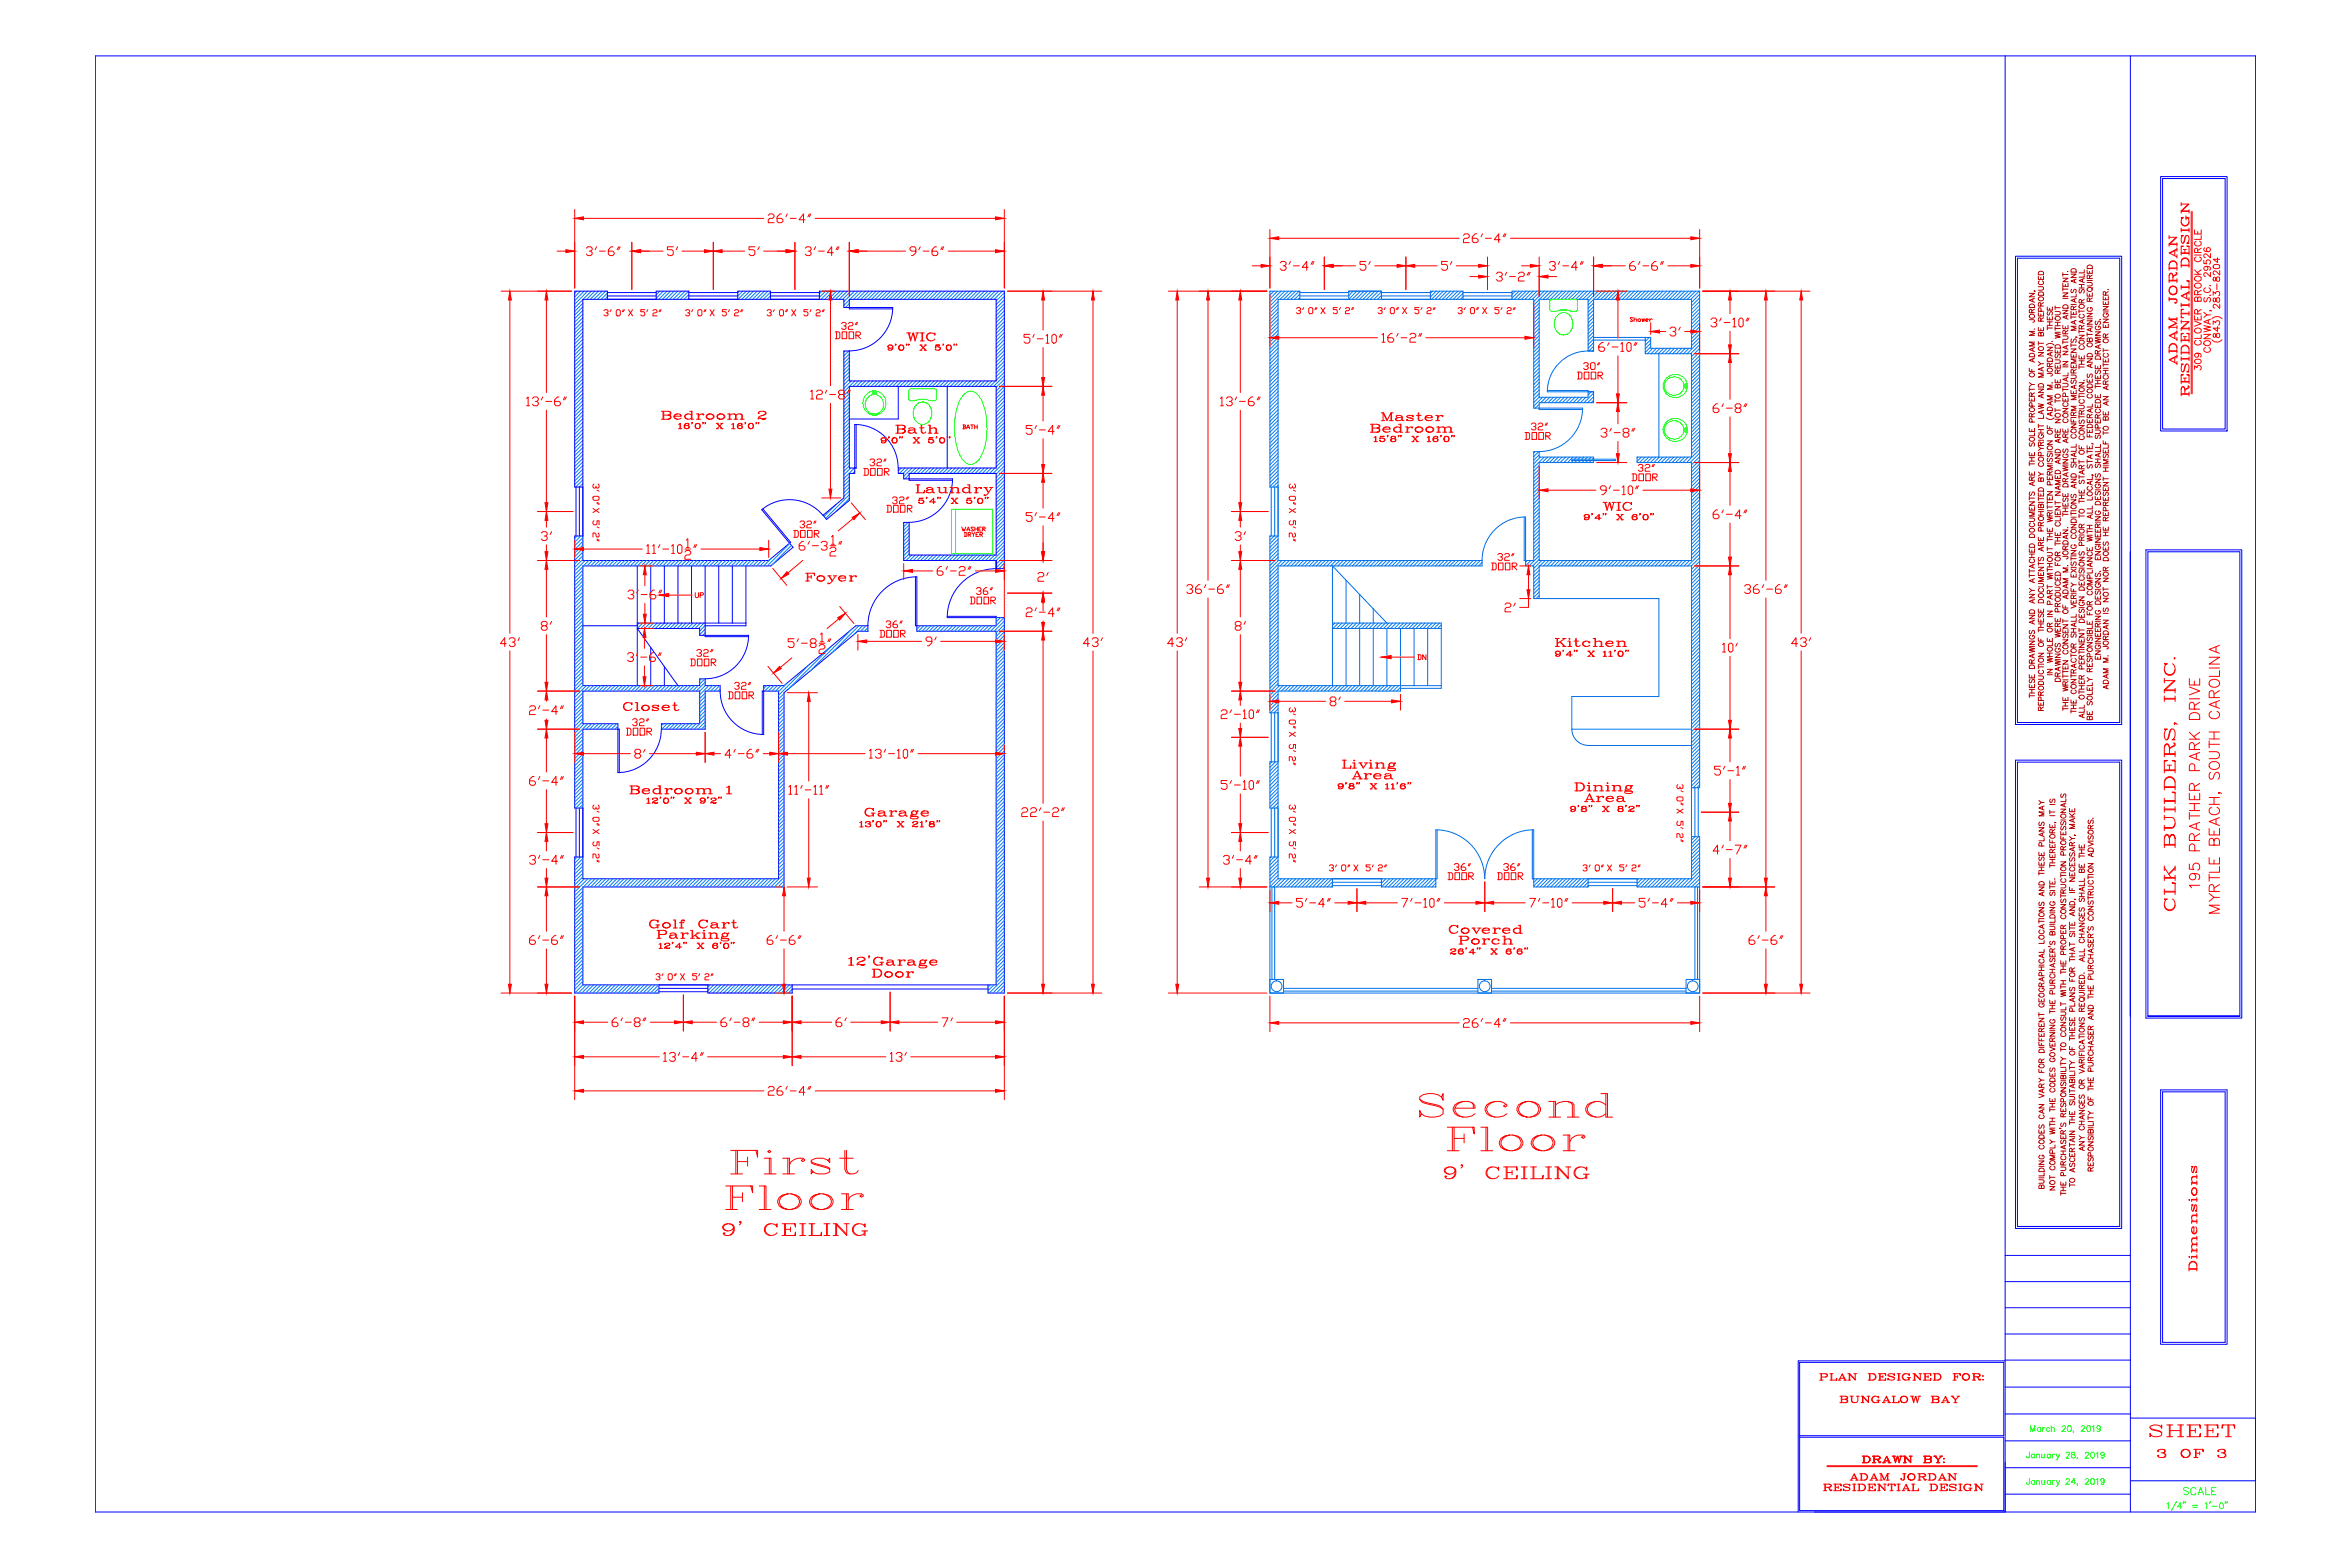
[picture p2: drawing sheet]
<svg xmlns="http://www.w3.org/2000/svg" width="914mm" height="610mm" viewBox="0 0 914 610" stroke-linecap="round" stroke-linejoin="round" font-family="sans-serif">
<g fill="none" stroke="#00f" stroke-width=".39">
<path d="M37.1 21.7h840.6v566.5h-840.6zM780.2 21.7v566.5M828.9 21.7v566.5M840.7 68.7h25.9v99h-25.9zM841.5 69.5h24.3v97.4h-24.3zM784.2 99.7h41.4v182.1h-41.4zM236.3 116.4v-3.1h-12.7v76.2h3.2M236.3 115.1h19M236.3 113.8h19M255.3 116.4v-3.1h12.7v3.1M268 115.1h19.1M268 113.8h19.1"/>
<path d="M287.1 116.4v-3.1h12.7v3.1M299.8 115.1h19M299.8 113.8h19M318.8 116.4v-3.1h72v107.9h-3.2M347.4 119.6a16.9 16.9 0 0 1-17 16.9M347.4 119.6h-19v-3.2h-101.6v101.6h72.3l8.1-6.7M347.4 120.2h-16.9v-3.8h57.1v31.8h-57.1v-11.6h-2.1v57.1l-8.1 6.7 1.3 1.7 8.9-7.4v-10.5h2.1v-19.1a16.9 16.9 0 0 1 16.9 16.9M349.5 150.3v12.7h-19M368.6 150.3v31.8M333.1 165.1v17h-2.6v-31.8h57.1v31.8h-38.1v2.1h2.1v2.1h19.1M224.1 189.5v19M225.4 189.5v19"/>
<path d="M296.4 198.3a16.9 16.9 0 0 1 23.8 2.2M296.4 198.3l10.8 13M296.8 197.9l10.9 13.1-.5 .3M370.6 186.3a16.9 16.9 0 0 1-16.9 16.9M370.7 186.8h-16.9v-2.6h33.8v31.7h-33.8v-12.7h-2.2v14.8h36M226.8 208.5h-3.2v105.9h3.2M307.2 211.3l1.4 1.6-8.7 7.3h-73.1v46.5h45.5v-2.6h2.1v2.6h5.8v2.1h-5.8v14.9h-17v-2.2h14.9v-12.7h-45.5v12.7h13.6v19.1M387.6 218v3.2v-3.2M828.9 214.7v180.6v-180.6M835 213.9h37.3v182.2h-37.3zM248 220.2v46.5M253.2 220.2v22.2"/>
<path d="M258.5 220.2v22.2M263.8 220.2v22.2M269.1 220.2v22.2M274.4 220.2v27.5h16.9M279.7 220.2v22.2M285 220.2v22.2M290.3 220.2v23.2h-15.9M356.2 224.4v19h31.4v-3.6h-19M387.6 221.2a19 19 0 0 0-19 19l22.2 .1v146h-6.4v-3.2M226.8 243.4h21.2M248 242.4h42.3M253.2 251.9v14.8"/>
<path d="M258.5 259.3v7.4M291.3 247.1a16.9 16.9 0 0 1-16.9 17M291.3 247.2h-19v-2.7h-24.3l15.8 22.2M337.7 243.4a19 19 0 0 1 19.1-19v21.2h30.8v137.5h-160.8v-38.1h78.3v-75.5l28.7-23.9h3.9v-2.2h-4.7l-27.9 23.3h-7.9v19.1M280.2 268.8a16.9 16.9 0 0 0 16.9 16.9M257.3 283.6a16.9 16.9 0 0 1-16.9 17M296.6 285.8v-17h6.4v73.1h-76.2v-58.2h14.2v16.9M784.2 295.7h41.4v182.2h-41.4zM788.3 281.1h36.5h-39.8v-180.7h39.8v180.7M224.1 314.4v19M225.4 314.4v19M226.8 333.4h-3.2v52.9h32.8v-3.2h19v3.2h32.8v-3.2"/>
<path d="M256.4 384.5h19M256.4 385.8h19M308.2 384.8h76.2M835.8 395.3v-180.6h35.7v180.6M871.5 395.3h-35.7h35.7M840.7 424h25.9v99h-25.9zM841.5 424.8h24.3v97.4h-24.3zM788.3 477.1h36.5h-39.8v-180.6h39.8v180.6M780.2 498.6h48.7M780.2 488.4h48.7M780.2 519h48.7M780.2 508.7h48.7"/>
<path d="M780.2 529.1h48.7M780.2 539.6h48.7M780.2 529.4h-80.5v58.8M700.2 558.5h79.5v-28.5h-79.5v57.7h79.5v-28.6h-79.5M780.2 550.1h48.7M828.9 551.7h48.8M780.2 568.8v19.4h-74.2M780.2 571h48.7M780.2 560.5h48.7M828.9 576.1h48.8M780.2 581.3h48.7"/>
</g>
<g fill="none" stroke="#007fff" stroke-width=".39">
<path d="M224.4 113.3l-.8 .8M225.8 113.3l-2.2 2.2M226.8 116.6l-3.2 3.1M226.8 118l-3.2 3.1M226.8 119.4l-3.2 3.1M227.3 113.3l-3.7 3.7M228.7 113.3l-5.1 5M230.1 113.3l-3.2 3.1M231.5 113.3l-3.2 3.1M232.8 113.3l-3.1 3.1M234.2 113.3l-3.1 3.1M235.6 113.3l-3.1 3.1"/>
<path d="M236.3 114.1l-2.4 2.3M236.3 115.5l-1 .9M256.7 113.3l-1.4 1.4M258.1 113.3l-2.8 2.8M259.5 113.3l-3.2 3.1M260.9 113.3l-3.2 3.1M262.3 113.3l-3.2 3.1M263.7 113.3l-3.2 3.1M265.1 113.3l-3.2 3.1M266.5 113.3l-3.1 3.1M267.9 113.3l-3.1 3.1M268 114.6l-1.8 1.8"/>
<path d="M268 116l-.4 .4M287.6 113.3l-.5 .5M289 113.3l-1.9 1.9M290.4 113.3l-3.2 3.1M291.8 113.3l-3.2 3.1M293.2 113.3l-3.2 3.1M294.6 113.3l-3.2 3.1M296 113.3l-3.2 3.1M297.4 113.3l-3.2 3.1M298.8 113.3l-3.2 3.1M299.8 113.7l-2.8 2.7M299.8 115.1l-1.4 1.3"/>
<path d="M319.8 113.3l-1 1M321.2 113.3l-2.4 2.4M322.6 113.3l-3.1 3.1M324.1 113.3l-3.2 3.1M325.5 113.3l-3.2 3.1M326.9 113.3l-3.2 3.1M328.3 113.3l-3.2 3.1M329.7 113.3l-3.2 3.1M330.5 116.7l-2.1 2.1M330.5 118.1l-1.6 1.5M330.5 119.5l-.2 .1M331.1 113.3l-3.2 3.1"/>
<path d="M332.5 113.3l-4.1 4.1M333.9 113.3l-3.2 3.1M335.3 113.3l-3.2 3.1M336.7 113.3l-3.2 3.1M338.1 113.3l-3.2 3.1M339.5 113.3l-3.2 3.1M340.9 113.3l-3.2 3.1M342.3 113.3l-3.2 3.1M343.7 113.3l-3.2 3.1M345.1 113.3l-3.2 3.1M346.5 113.3l-3.2 3.1M347.9 113.3l-3.2 3.1"/>
<path d="M349.3 113.3l-3.2 3.1M350.7 113.3l-3.2 3.1M352.1 113.3l-3.2 3.1M353.5 113.3l-3.1 3.1M354.9 113.3l-3.1 3.1M356.3 113.3l-3.1 3.1M357.7 113.3l-3.1 3.1M359.1 113.3l-3.1 3.1M360.5 113.3l-3.2 3.1M361.9 113.3l-3.2 3.1M363.4 113.3l-3.2 3.1M364.8 113.3l-3.2 3.1"/>
<path d="M366.2 113.3l-3.2 3.1M367.6 113.3l-3.2 3.1M368.9 113.3l-3.1 3.1M370.3 113.3l-3.1 3.1M371.7 113.3l-3.1 3.1M373.2 113.3l-3.2 3.1M374.6 113.3l-3.2 3.1M376 113.3l-3.2 3.1M377.4 113.3l-3.2 3.1M378.8 113.3l-3.2 3.1M380.2 113.3l-3.2 3.1M381.6 113.3l-3.2 3.1"/>
<path d="M383 113.3l-3.2 3.1M384.4 113.3l-3.2 3.1M385.8 113.3l-3.2 3.1M387.2 113.3l-3.2 3.1M388.6 113.3l-3.2 3.1M390 113.3l-3.2 3.1M390.8 113.9l-3.2 3.2M390.8 115.3l-3.2 3.2M390.8 116.7l-3.2 3.2M390.8 118.1l-3.2 3.2M390.8 119.5l-3.2 3.2M494.3 113.3l-.2 .1"/>
<path d="M495.7 113.3l-1.6 1.5M497 113.3l-2.9 2.9M497.3 117.3l-3.2 3.2M497.3 118.7l-3.2 3.2M498.5 113.3l-4.4 4.3M499.9 113.3l-5.8 5.7M501.3 113.3l-3.2 3.1M502.7 113.3l-3.2 3.1M504.1 113.3l-3.2 3.1M505.5 113.3l-3.2 3.1M505.8 114.4l-2.1 2M505.8 115.8l-.7 .6"/>
<path d="M525.1 113.3l-.3 .3M526.5 113.3l-1.7 1.7M528 113.3l-3.2 3.1M529.4 113.3l-3.2 3.1M530.7 113.3l-3.1 3.1M532.1 113.3l-3.1 3.1M533.5 113.3l-3.1 3.1M534.9 113.3l-3.1 3.1M536.3 113.3l-3.1 3.1M537.5 113.5l-2.9 2.9M537.5 114.9l-1.5 1.5M537.5 116.4h-.1"/>
<path d="M557.4 113.3l-.8 .8M558.8 113.3l-2.2 2.3M560.2 113.3l-3.2 3.1M561.6 113.3l-3.2 3.1M563 113.3l-3.2 3.1M564.4 113.3l-3.2 3.1M565.8 113.3l-3.2 3.1M567.2 113.3l-3.1 3.1M568.6 113.3l-3.1 3.1M569.3 114.1l-2.4 2.3M569.3 115.5l-1 .9M589.6 113.3l-1.3 1.3"/>
<path d="M591 113.3l-2.7 2.7M592.4 113.3l-3.2 3.1M593.8 113.3l-3.2 3.1M595.2 113.3l-3.2 3.1M596.6 113.3l-3.2 3.1M598 113.3l-3.2 3.1M598.9 116.6l-2.1 2.1M598.9 118l-2.1 2.1M598.9 119.4l-2.1 2.1M599.4 113.3l-3.2 3.1M600.8 113.3l-4 4M602.2 113.3l-3.2 3.1"/>
<path d="M603.6 113.3l-3.2 3.1M605 113.3l-3.2 3.1M606.4 113.3l-3.1 3.1M607.8 113.3l-3.1 3.1M609.2 113.3l-3.1 3.1M610.6 113.3l-3.1 3.1M612 113.3l-3.1 3.1M613.4 113.3l-3.2 3.1M614.8 113.3l-3.2 3.1M616.3 113.3l-3.2 3.1M617.7 113.3l-3.2 3.1M619.1 113.3l-3.2 3.1"/>
<path d="M620.1 117.9l-2.1 2.1M620.1 119.3l-2.1 2.1M620.5 113.3l-3.2 3.1M621.8 113.3l-3.8 3.9M623.2 113.3l-5.2 5.3M624.6 113.3l-3.1 3.1M626.1 113.3l-3.2 3.1M627.5 113.3l-3.2 3.1M628.9 113.3l-3.2 3.1M630.3 113.3l-3.2 3.1M631.7 113.3l-3.2 3.1M633.1 113.3l-3.2 3.1"/>
<path d="M634.5 113.3l-3.2 3.1M635.9 113.3l-3.2 3.1M637.3 113.3l-3.2 3.1M638.7 113.3l-3.2 3.1M640.1 113.3l-3.2 3.1M641.5 113.3l-3.2 3.1M642.9 113.3l-3.2 3.1M644.3 113.3l-3.2 3.1M645.7 113.3l-3.2 3.1M647.1 113.3l-3.2 3.1M648.5 113.3l-3.2 3.1M649.9 113.3l-3.2 3.1"/>
<path d="M651.3 113.3l-3.2 3.1M652.7 113.3l-3.2 3.1M654.1 113.3l-3.2 3.1M655.5 113.3l-3.1 3.1M656.9 113.3l-3.1 3.1M658.3 113.3l-3.1 3.1M659.7 113.3l-3.1 3.1M661.1 113.3l-3.1 3.1M661.3 114.5l-3.1 3.2M661.3 115.9l-3.1 3.2M661.3 117.3l-3.1 3.2M661.3 118.7l-3.1 3.2"/>
<path d="M226.8 120.8l-3.2 3.1M226.8 122.2l-3.2 3.1M226.8 123.6l-3.2 3.2M226.8 125l-3.2 3.2M226.8 126.4l-3.2 3.2M226.8 127.8l-3.2 3.2M226.8 129.2l-3.2 3.2M226.8 130.6l-3.2 3.2M226.8 132l-3.2 3.2M226.8 133.4l-3.2 3.2M226.8 134.8l-3.2 3.2M226.8 136.2l-3.2 3.2"/>
<path d="M226.8 137.6l-3.2 3.2M226.8 139l-3.2 3.2M328.8 136.6l-.4 .4M330.3 136.6l-1.9 1.9M330.5 137.7l-2.1 2.2M330.5 139.1l-2.1 2.2M390.8 120.9l-3.2 3.2M390.8 122.3l-3.2 3.2M390.8 123.7l-3.2 3.2M390.8 125.1l-3.2 3.2M390.8 126.5l-3.2 3.2M390.8 127.9l-3.2 3.2"/>
<path d="M390.8 129.3l-3.2 3.2M390.8 130.7l-3.2 3.2M390.8 132.1l-3.2 3.2M390.8 133.5l-3.2 3.2M390.8 134.9l-3.2 3.2M390.8 136.3l-3.2 3.2M390.8 137.7l-3.2 3.2M390.8 139.1l-3.2 3.2M497.3 120.1l-3.2 3.2M497.3 121.5l-3.2 3.2M497.3 122.9l-3.2 3.2M497.3 124.3l-3.2 3.2"/>
<path d="M497.3 125.7l-3.2 3.1M497.3 127.1l-3.2 3.2M497.3 128.5l-3.2 3.2M497.3 129.9l-3.2 3.2M497.3 131.3l-3.2 3.2M497.3 132.7l-3.2 3.2M497.3 134.1l-3.2 3.2M497.3 135.5l-3.2 3.2M497.3 136.9l-3.2 3.2M497.3 138.3l-3.2 3.2M497.3 139.7l-3.2 3.2M598.9 120.8l-2.1 2.1"/>
<path d="M598.9 122.2l-2.1 2.1M598.9 123.6l-2.1 2.2M598.9 125l-2.1 2.2M598.9 126.4l-2.1 2.2M598.9 127.8l-2.1 2.1M598.9 129.2l-2.1 2.1M598.9 130.6l-2.1 2.1M598.9 132l-2.1 2.1M598.9 133.5l-2.1 2.1M598.9 134.9l-2.1 2.1M598.9 136.3l-2.1 2.1M598.9 137.7l-2.1 2.1"/>
<path d="M598.9 139.1l-2.1 2.1M620.1 120.7l-2.1 2.1M620.1 122.1l-2.1 2.1M620.1 123.5l-2.1 2.1M620.1 124.9l-2.1 2.1M620.1 126.3l-2.1 2.1M620.1 127.7l-2.1 2.1M620.1 129.1l-2.1 2.1M620.1 130.5l-2.1 2.1M620.1 131.9l-2.1 2.2M620.1 133.3l-2.1 2.2M620.1 134.7l-1.9 1.9"/>
<path d="M620.1 136.1l-.5 .5M640.3 131.3l-.1 .2M641.7 131.3l-1.5 1.6M642.3 132.2l-2.1 2.1M642.3 133.5l-2.1 2.2M642.3 134.9l-2.1 2.2M643.1 135.5l-2.1 2.1M644.5 135.5l-2.1 2.1M645.9 135.5l-2.1 2.1M647.3 135.5l-2.1 2.1M648.7 135.5l-2.1 2.1M650.1 135.5l-2.1 2.1"/>
<path d="M651.5 135.5l-2.1 2.1M653 135.5l-2.2 2.1M654.4 135.5l-2.2 2.1M655.8 135.5l-2.2 2.1M657.2 135.5l-2.2 2.1M661.3 120.1l-3.1 3.2M661.3 121.5l-3.1 3.2M661.3 122.9l-3.1 3.2M661.3 124.3l-3.1 3.2M661.3 125.7l-3.1 3.2M661.3 127.1l-3.1 3.2M661.3 128.6l-3.1 3.1"/>
<path d="M661.3 129.9l-3.1 3.2M661.3 131.3l-3.1 3.2M661.3 132.7l-4.9 4.9M661.3 134.1l-3.5 3.5M661.3 135.5l-3.1 3.2M661.3 136.9l-3.1 3.2M661.3 138.4l-3.1 3.1M661.3 139.8l-3.1 3.1M226.8 140.4l-3.2 3.2M226.8 141.8l-3.2 3.2M226.8 143.2l-3.2 3.2M226.8 144.6l-3.2 3.2"/>
<path d="M226.8 146l-3.2 3.2M226.8 147.4l-3.2 3.2M226.8 148.8l-3.2 3.2M226.8 150.2l-3.2 3.2M226.8 151.6l-3.2 3.2M226.8 153.1l-3.2 3.1M226.8 154.5l-3.2 3.1M226.8 155.9l-3.2 3.1M226.8 157.3l-3.2 3.1M226.8 158.7l-3.2 3.1M330.5 140.5l-2.1 2.1M330.5 141.9l-2.1 2.1"/>
<path d="M330.5 143.3l-2.1 2.1M330.5 144.7l-2.1 2.1M330.5 146.2l-2.1 2.1M330.5 147.6l-2.1 2.1M330.5 151.8l-2.1 2.1M330.5 153.1l-2.1 2.2M330.5 154.6l-2.1 2.1M330.5 156l-2.1 2.1M330.5 157.4l-2.1 2.1M330.5 158.8l-2.1 2.1M331.2 148.2l-2.8 2.9M332.6 148.2l-4.2 4.3"/>
<path d="M334 148.2l-2.1 2.1M335.4 148.2l-2.1 2.1M336.8 148.2l-2.1 2.1M338.3 148.2l-2.2 2.1M339.7 148.2l-2.2 2.1M341.1 148.2l-2.2 2.1M342.4 148.2l-2.1 2.1M343.8 148.2l-2.1 2.1M345.2 148.2l-2.1 2.1M346.6 148.2l-2.1 2.1M348.1 148.2l-2.1 2.1M349.5 148.2l-2.1 2.1"/>
<path d="M350.9 148.2l-2.1 2.1M352.3 148.2l-2.1 2.1M353.7 148.2l-2.1 2.1M355.1 148.2l-2.2 2.1M356.5 148.2l-2.1 2.1M357.9 148.2l-2.1 2.1M359.3 148.2l-2.1 2.1M360.7 148.2l-2.1 2.1M362.1 148.2l-2.1 2.1M363.5 148.2l-2.1 2.1M364.9 148.2l-2.1 2.1M366.3 148.2l-2.1 2.1"/>
<path d="M367.7 148.2l-2.1 2.1M369.1 148.2l-2.1 2.1M370.5 148.2l-2.1 2.1M371.9 148.2l-2.1 2.1M373.3 148.2l-2.1 2.1M374.7 148.2l-2.1 2.1M376.1 148.2l-2.1 2.1M377.5 148.2l-2.1 2.1M378.9 148.2l-2.1 2.1M380.3 148.2l-2.1 2.1M381.7 148.2l-2.1 2.1M383.1 148.2l-2.1 2.1"/>
<path d="M384.5 148.2l-2.1 2.1M386 148.2l-2.1 2.1M387.4 148.2l-2.2 2.1M390.8 140.5l-3.2 3.2M390.8 141.9l-3.2 3.2M390.8 143.4l-3.2 3.1M390.8 144.8l-3.2 3.1M390.8 146.2l-4.2 4.1M390.8 147.6l-3.2 3.1M390.8 149l-3.2 3.1M390.8 150.4l-3.2 3.1M390.8 151.8l-3.2 3.1"/>
<path d="M390.8 153.2l-3.2 3.2M390.8 154.6l-3.2 3.2M390.8 156l-3.2 3.2M390.8 157.4l-3.2 3.2M390.8 158.8l-3.2 3.2M497.3 141.1l-3.2 3.2M497.3 142.5l-3.2 3.2M497.3 143.9l-3.2 3.2M497.3 145.3l-3.2 3.2M497.3 146.8l-3.2 3.1M497.3 148.2l-3.2 3.1M497.3 149.5l-3.2 3.2"/>
<path d="M497.3 150.9l-3.2 3.2M497.3 152.3l-3.2 3.2M497.3 153.7l-3.2 3.2M497.3 155.1l-3.2 3.2M497.3 156.6l-3.2 3.2M497.3 158l-3.2 3.1M497.3 159.4l-3.2 3.1M598.9 140.4l-2.1 2.2M598.9 141.8l-2.1 2.2M598.9 143.3l-2.1 2.1M598.9 144.7l-2.1 2.1M598.9 146.1l-2.1 2.1"/>
<path d="M598.9 147.5l-2.1 2.1M598.9 148.9l-2.1 2.1M598.9 150.3l-2.1 2.1M598.9 151.7l-2.1 2.1M598.9 153.1l-2.1 2.1M598.9 154.5l-2.1 2.1M598.9 157.3l-1.5 1.5M598.9 158.7l-.1 .1M600.2 154.5l-3.4 3.5M601.6 154.5l-2.1 2.2M603 154.5l-2.1 2.2M604.4 154.5l-2.1 2.2"/>
<path d="M605.8 154.5l-2.1 2.2M607.2 154.5l-2.1 2.2M608.6 154.5l-2.1 2.2M610 154.5l-2.1 2.2M611.4 154.5l-2.1 2.2M612.8 154.5l-2.1 2.2M614.3 154.5l-2.1 2.2M615.7 154.5l-2.1 2.2M617.1 154.5l-2.2 2.2M619.2 152.4l-1.2 1.3M620.1 153l-3.8 3.7M620.1 154.4l-2.4 2.3"/>
<path d="M620.1 155.8l-1 .9M661.3 141.2l-3.1 3.1M661.3 142.6l-3.1 3.1M661.3 144l-3.1 3.1M661.3 145.4l-3.1 3.1M661.3 146.8l-3.1 3.1M661.3 148.2l-3.1 3.2M661.3 149.6l-3.1 3.2M661.3 151l-3.1 3.2M661.3 152.4l-3.1 3.2M661.3 153.8l-3.1 3.2M661.3 155.2l-3.1 3.2"/>
<path d="M661.3 156.6l-3.1 3.2M661.3 158l-3.1 3.2M661.3 159.4l-3.1 3.2M226.8 160l-3.2 3.2M226.8 161.4l-3.2 3.2M226.8 162.9l-3.2 3.2M226.8 164.3l-3.2 3.2M226.8 165.7l-3.2 3.2M226.8 167.1l-3.2 3.2M226.8 168.5l-3.2 3.1M226.8 169.9l-3.2 3.1M226.8 171.3l-3.2 3.1"/>
<path d="M226.8 172.7l-3.2 3.2M226.8 174.1l-3.2 3.2M226.8 175.5l-3.2 3.2M226.8 176.9l-3.2 3.2M226.8 178.3l-3.2 3.2M226.8 179.7l-3.2 3.2M330.5 160.2l-2.1 2.1M330.5 161.6l-2.1 2.1M330.5 163l-2.1 2.1M330.5 164.4l-2.1 2.1M330.5 165.8l-2.1 2.1M330.5 167.2l-2.1 2.1"/>
<path d="M330.5 168.6l-2.1 2.1M330.5 170l-2.1 2.1M330.5 171.4l-2.1 2.1M330.5 172.8l-2.1 2.1M330.5 174.2l-2.1 2.1M330.5 175.6l-2.1 2.1M330.5 177l-2.1 2.1M330.5 178.4l-2.1 2.1M330.5 179.8l-2.1 2.1M390.8 160.2l-3.2 3.2M390.8 161.6l-3.2 3.1M390.8 163l-3.2 3.2"/>
<path d="M390.8 164.4l-3.2 3.2M390.8 165.8l-3.2 3.2M390.8 167.2l-3.2 3.2M390.8 168.6l-3.2 3.2M390.8 170l-3.2 3.2M390.8 171.4l-3.2 3.2M390.8 172.8l-3.2 3.2M390.8 174.2l-3.2 3.2M390.8 175.6l-3.2 3.2M390.8 177l-3.2 3.2M390.8 178.4l-3.2 3.2M390.8 179.8l-4.4 4.4"/>
<path d="M497.3 162.2l-3.2 3.1M497.3 163.6l-3.2 3.1M497.3 165l-3.2 3.1M497.3 170.6l-3.2 3.2M497.3 177.6l-3.2 3.2M497.3 160.8l-3.2 3.1M497.3 166.4l-3.2 3.2M497.3 167.8l-3.2 3.2M497.3 169.2l-3.2 3.2M497.3 172l-3.2 3.2M497.3 173.4l-3.2 3.2M497.3 174.8l-3.2 3.2"/>
<path d="M497.3 176.2l-3.2 3.2M497.3 179l-3.2 3.2M597.3 175.7l-.5 .6M598.7 175.7l-1.9 2M598.9 176.9l-2.1 2.2M599.4 177.8l-2.6 2.7M600.8 177.8l-4 4M602.2 177.8l-2.1 2.1M603.6 177.8l-2.1 2.1M605 177.8l-2.1 2.1M606.4 177.8l-2.1 2.1M607.8 177.8l-2.1 2.1"/>
<path d="M609.2 177.8l-2.1 2.1M610.6 177.8l-2.1 2.1M612 177.8l-2.1 2.1M612.1 179.2l-.8 .7M613.4 177.8l-.8 .8M613.5 179.2l-.8 .7M614.8 177.8l-.8 .8M614.9 179.2l-.8 .7M616.2 177.8l-.8 .8M616.3 179.2l-.8 .7M617.6 177.8l-.7 .8M617.7 179.2l-.8 .7"/>
<path d="M619.1 177.8l-.8 .8M619.1 179.2l-.8 .7M620.1 178.2l-.5 .4M620.1 179.6l-.4 .3M637.3 177.8l-.3 .3M638.7 177.8l-1.7 1.7M640.1 177.8l-2.1 2.1M641.5 177.8l-2.1 2.1M642.9 177.8l-2.1 2.1M644.3 177.8l-2.1 2.1M645.7 177.8l-2.1 2.1M647.1 177.8l-2.1 2.1"/>
<path d="M648.5 177.8l-2.1 2.1M649.9 177.8l-2.1 2.1M651.3 177.8l-2.1 2.1M652.7 177.8l-2.1 2.1M654.1 177.8l-2.1 2.1M655.5 177.8l-2.1 2.1M656.9 177.8l-2.1 2.1M661.3 160.8l-3.1 3.2M661.3 162.2l-3.1 3.2M661.3 163.6l-3.1 3.2M661.3 165l-3.1 3.2M661.3 166.4l-3.1 3.2"/>
<path d="M661.3 167.8l-3.1 3.2M661.3 169.2l-3.1 3.2M661.3 170.6l-3.1 3.2M661.3 172l-3.1 3.2M661.3 173.4l-3.1 3.2M661.3 174.8l-5.1 5.1M661.3 176.2l-3.7 3.7M661.3 177.7l-3.1 3.1M661.3 179.1l-3.1 3.1M226.8 181.1l-3.2 3.2M226.8 182.5l-3.2 3.2M226.8 183.9l-3.2 3.2"/>
<path d="M226.8 185.3l-3.2 3.2M226.8 186.7l-2.8 2.8M226.8 188.1l-1.4 1.4M325.3 196.3l-4.7 4.6M330.5 181.2l-2.1 2.1M330.5 185.4l-2.1 2.2M330.5 186.8l-2.1 2.2M330.5 188.2l-2.1 2.2M330.5 189.6l-2.1 2.2M330.5 191l-2.1 2.2M330.5 192.4l-9.2 9.3M330.5 193.9l-4.9 4.9"/>
<path d="M331 182.1l-2.6 2.6M332.5 182.1l-4.1 4.1M332.6 183.3l-.9 .9M350.7 182.1l-1.2 1.1M352.1 182.1l-2.1 2.1M353.5 182.1l-2.1 2.1M353.8 184.6l-1.7 1.7M353.8 186l-.3 .3M354.9 182.1l-3.3 3.2M356.3 182.1l-2.1 2.1M357.7 182.1l-2.1 2.1M359.1 182.1l-2.1 2.1"/>
<path d="M360.5 182.1l-2.1 2.1M361.9 182.1l-2.1 2.1M363.3 182.1l-2.1 2.1M364.7 182.1l-2.1 2.1M366.1 182.1l-2.1 2.1M367.5 182.1l-2.1 2.1M368.9 182.1l-2.1 2.1M370.3 182.1l-2.1 2.1M371.7 182.1l-2.1 2.1M373.1 182.1l-2.1 2.1M374.5 182.1l-2.1 2.1M375.9 182.1l-2.1 2.1"/>
<path d="M377.3 182.1l-2.1 2.1M378.7 182.1l-2.1 2.1M380.1 182.1l-2.1 2.1M381.6 182.1l-2.2 2.1M383 182.1l-2.2 2.1M384.4 182.1l-2.2 2.1M385.8 182.1l-2.2 2.1M387.2 182.1l-2.2 2.1M390.8 181.3l-3.2 3.1M390.8 182.7l-3.2 3.1M390.8 184.1l-3.2 3.1M390.8 185.4l-3.2 3.2"/>
<path d="M390.8 186.8l-3.2 3.2M390.8 188.2l-3.2 3.2M390.8 189.6l-3.2 3.2M390.8 191.1l-3.2 3.2M390.8 192.5l-3.2 3.2M390.8 193.9l-3.2 3.1M390.8 195.3l-3.2 3.1M390.8 196.7l-3.2 3.1M390.8 198.1l-3.2 3.1M390.8 199.5l-3.2 3.1M497.3 183.2l-3.2 3.2M497.3 184.6l-3.2 3.2"/>
<path d="M497.3 180.4l-3.2 3.2M497.3 181.8l-3.2 3.2M497.3 186l-3.2 3.2M497.3 187.4l-2.1 2.1M497.3 188.8l-.7 .7M598.9 181.1l-2.1 2.1M598.9 182.6l-2.1 2.1M598.9 184l-2.1 2.1M598.9 185.4l-2.1 2.1M598.9 186.8l-2.1 2.1M598.9 188.2l-2.1 2.1M598.9 189.6l-2.1 2.1"/>
<path d="M598.9 191l-2.1 2.1M598.9 192.4l-2.1 2.1M598.9 193.8l-2.1 2.1M598.9 195.2l-2.1 2.1M598.9 196.6l-2.1 2.1M598.9 198l-2.1 2.1M598.9 199.4l-2.1 2.1M661.3 180.5l-3.1 3.1M661.3 181.8l-3.1 3.2M661.3 183.2l-3.1 3.2M661.3 184.6l-3.1 3.2M661.3 186l-3.1 3.2"/>
<path d="M661.3 187.5l-3.1 3.2M661.3 188.9l-3.1 3.2M661.3 190.3l-3.1 3.1M661.3 191.7l-3.1 3.1M661.3 193.1l-3.1 3.1M661.3 194.5l-3.1 3.1M661.3 195.9l-3.1 3.1M661.3 197.3l-3.1 3.2M661.3 198.7l-3.1 3.2M224.6 208.5l-1 1M226 208.5l-2.4 2.4M226.8 209.2l-3.2 3.1"/>
<path d="M226.8 210.6l-3.2 3.2M226.8 212l-3.2 3.2M226.8 213.4l-3.2 3.2M226.8 214.8l-3.2 3.2M226.8 216.2l-3.2 3.2M226.8 217.6l-3.2 3.2M227.7 218l-4.1 4.2M229.1 218l-2.1 2.2M230.5 218l-2.1 2.2M231.9 218l-2.1 2.2M233.3 218l-2.1 2.2M234.7 218l-2.1 2.2"/>
<path d="M236.1 218l-2.1 2.2M237.5 218l-2.1 2.2M238.9 218l-2.1 2.2M240.3 218l-2.1 2.2M241.7 218l-2.1 2.2M243.1 218l-2.1 2.2M244.5 218l-2.1 2.2M245.9 218l-2.1 2.2M247.4 218l-2.1 2.2M248.8 218l-2.2 2.2M250.2 218l-2.2 2.2M251.6 218l-2.2 2.2"/>
<path d="M253 218l-2.2 2.2M254.4 218l-2.2 2.2M255.7 218l-2.1 2.2M257.2 218l-2.1 2.2M258.6 218l-2.1 2.2M260 218l-2.1 2.2M261.4 218l-2.1 2.2M262.8 218l-2.1 2.2M264.2 218l-2.1 2.2M265.6 218l-2.1 2.2M267 218l-2.1 2.2M268.4 218l-2.1 2.2"/>
<path d="M269.8 218l-2.1 2.2M271.2 218l-2.1 2.2M272.6 218l-2.1 2.2M274 218l-2.1 2.2M275.4 218l-2.1 2.2M276.8 218l-2.1 2.2M278.2 218l-2.1 2.2M279.6 218l-2.1 2.2M281 218l-2.1 2.2M282.4 218l-2.1 2.2M283.8 218l-2.1 2.2M285.2 218l-2.1 2.2"/>
<path d="M286.7 218l-2.2 2.2M288.1 218l-2.2 2.2M289.4 218l-2.1 2.2M290.8 218l-2.1 2.2M292.2 218l-2.1 2.2M293.6 218l-2.1 2.2M295 218l-2.1 2.2M296.5 218l-2.1 2.2M297.9 218l-2.1 2.2M300 217.3l-2.8 2.9M307.3 211.4l-8.8 8.8M307.9 212.2l-7.6 7.6"/>
<path d="M352 203.2l-.4 .4M353.4 203.2l-1.8 1.8M353.8 204.2l-2.2 2.2M353.8 205.6l-2.2 2.2M353.8 207l-2.2 2.2M353.8 208.4l-2.2 2.2M353.8 209.9l-2.2 2.1M353.8 211.3l-2.2 2.1M353.8 212.7l-2.2 2.1M353.8 214.1l-2.2 2.1M353.8 215.5l-2.2 2.1M354.7 215.9l-2.1 2.1"/>
<path d="M356.1 215.9l-2.1 2.1M357.5 215.9l-2.1 2.1M358.9 215.9l-2.1 2.1M360.3 215.9l-2.1 2.1M361.7 215.9l-2.1 2.1M363.1 215.9l-2.1 2.1M364.5 215.9l-2.1 2.1M365.9 215.9l-2.1 2.1M367.3 215.9l-2.1 2.1M368.7 215.9l-2.1 2.1M370.1 215.9l-2.1 2.1M371.5 215.9l-2.1 2.1"/>
<path d="M372.9 215.9l-2.1 2.1M374.3 215.9l-2.1 2.1M375.8 215.9l-2.2 2.1M377.2 215.9l-2.2 2.1M378.6 215.9l-2.2 2.1M380 215.9l-2.2 2.1M381.4 215.9l-2.2 2.1M382.7 215.9l-2.1 2.1M384.1 215.9l-2.1 2.1M385.6 215.9l-2.1 2.1M387 215.9l-2.1 2.1M390.8 200.9l-3.2 3.2"/>
<path d="M390.8 202.3l-3.2 3.2M390.8 203.7l-3.2 3.2M390.8 205.1l-3.2 3.2M390.8 206.5l-3.2 3.2M390.8 207.9l-3.2 3.2M390.8 209.3l-3.2 3.2M390.8 210.7l-3.2 3.2M390.8 212.1l-3.2 3.2M390.8 213.5l-4.5 4.5M390.8 214.9l-3.2 3.2M390.8 216.3l-3.2 3.2M390.8 217.7l-3.2 3.2"/>
<path d="M390.8 219.1l-2.1 2.1M494.3 208.5l-.2 .2M495.7 208.5l-1.6 1.7M497.1 208.5l-3 3.1M497.3 209.8l-3.2 3.2M497.3 211.2l-3.2 3.2M497.3 212.6l-3.2 3.2M497.3 214l-3.2 3.2M497.3 215.4l-3.2 3.2M497.3 216.8l-3.2 3.2M497.4 218l-3.3 3.4M498.8 218l-4.7 4.8"/>
<path d="M500.2 218l-2.1 2.2M501.7 218l-2.2 2.2M503.1 218l-2.2 2.2M504.5 218l-2.2 2.2M505.9 218l-2.2 2.2M507.3 218l-2.2 2.2M508.6 218l-2.1 2.2M510 218l-2.1 2.2M511.5 218l-2.1 2.2M512.9 218l-2.1 2.2M514.3 218l-2.1 2.2M515.7 218l-2.1 2.2"/>
<path d="M517.1 218l-2.1 2.2M518.5 218l-2.1 2.2M519.9 218l-2.1 2.2M521.3 218l-2.1 2.2M522.7 218l-2.1 2.2M524.1 218l-2.1 2.2M525.5 218l-2.1 2.2M526.9 218l-2.1 2.2M528.3 218l-2.1 2.2M529.7 218l-2.1 2.2M531.1 218l-2.1 2.2M532.5 218l-2.1 2.2"/>
<path d="M533.9 218l-2.1 2.2M535.3 218l-2.1 2.2M536.7 218l-2.1 2.2M538.1 218l-2.1 2.2M539.5 218l-2.1 2.2M540.9 218l-2.1 2.2M542.3 218l-2.1 2.2M543.7 218l-2.1 2.2M545.1 218l-2.1 2.2M546.5 218l-2.1 2.2M547.9 218l-2.1 2.2M549.3 218l-2.1 2.2"/>
<path d="M550.8 218l-2.1 2.2M552.2 218l-2.1 2.2M553.6 218l-2.2 2.2M555 218l-2.2 2.2M556.4 218l-2.2 2.2M557.8 218l-2.2 2.2M559.2 218l-2.1 2.2M560.6 218l-2.1 2.2M562 218l-2.1 2.2M563.4 218l-2.1 2.2M564.8 218l-2.1 2.2M566.2 218l-2.1 2.2"/>
<path d="M567.6 218l-2.1 2.2M569 218l-2.1 2.2M570.4 218l-2.1 2.2M571.8 218l-2.1 2.2M573.2 218l-2.1 2.2M574.6 218l-2.1 2.2M576 218l-2.1 2.2M576.7 218.8l-1.4 1.4M594.2 218l-.6 .7M595.6 218l-2 2.1M598.9 200.8l-2.1 2.1M598.9 202.2l-2.1 2.1"/>
<path d="M598.9 203.6l-2.1 2.1M598.9 205l-2.1 2.1M598.9 206.4l-2.1 2.1M598.9 207.8l-2.1 2.1M598.9 209.2l-2.1 2.1M598.9 210.6l-2.1 2.2M598.9 212l-2.1 2.2M598.9 213.4l-2.1 2.1M598.9 214.8l-2.1 2.1M598.9 216.2l-4 4M598.9 217.6l-2.5 2.6M599.9 218l-3.1 3.1"/>
<path d="M601.3 218l-2.1 2.2M602.7 218l-2.1 2.2M604.1 218l-2.1 2.2M605.5 218l-2.2 2.2M606.9 218l-2.2 2.2M608.3 218l-2.1 2.2M609.7 218l-2.1 2.2M611.1 218l-2.1 2.2M612.5 218l-2.1 2.2M613.9 218l-2.1 2.2M615.3 218l-2.1 2.2M616.7 218l-2.1 2.2"/>
<path d="M618.1 218l-2.1 2.2M619.5 218l-2.1 2.2M620.9 218l-2.1 2.2M622.3 218l-2.1 2.2M623.7 218l-2.1 2.2M625.1 218l-2.1 2.2M626.5 218l-2.1 2.2M627.9 218l-2.1 2.2M629.3 218l-2.1 2.2M630.7 218l-2.1 2.2M632.1 218l-2.1 2.2M633.5 218l-2.1 2.2"/>
<path d="M634.9 218l-2.1 2.2M636.3 218l-2.1 2.2M637.8 218l-2.2 2.2M639.2 218l-2.2 2.2M640.6 218l-2.2 2.2M642 218l-2.2 2.2M643.4 218l-2.2 2.2M644.8 218l-2.2 2.2M646.1 218l-2.1 2.2M647.6 218l-2.1 2.2M649 218l-2.1 2.2M650.4 218l-2.1 2.2"/>
<path d="M651.8 218l-2.1 2.2M653.2 218l-2.1 2.2M654.6 218l-2.1 2.2M656 218l-2.1 2.2M657.4 218l-2.1 2.2M661.3 200.1l-3.1 3.2M661.3 201.5l-3.1 3.2M661.3 202.9l-3.1 3.2M661.3 204.3l-3.1 3.2M661.3 205.7l-3.1 3.2M661.3 207.1l-3.1 3.2M661.3 208.5l-3.1 3.2"/>
<path d="M661.3 209.9l-3.1 3.2M661.3 211.3l-3.1 3.2M661.3 212.7l-3.1 3.2M661.3 214.1l-3.1 3.2M661.3 215.5l-4.6 4.7M661.3 216.9l-3.2 3.3M661.3 218.3l-3.1 3.2M661.3 219.7l-3.1 3.2M226.8 220.4l-3.2 3.2M226.8 221.8l-3.2 3.2M226.8 223.2l-3.2 3.2M226.8 224.6l-3.2 3.2"/>
<path d="M226.8 226l-3.2 3.2M226.8 227.4l-3.2 3.2M226.8 228.8l-3.2 3.2M226.8 230.2l-3.2 3.2M226.8 231.6l-3.2 3.2M226.8 233l-3.2 3.2M226.8 234.4l-3.2 3.2M226.8 235.8l-3.2 3.2M226.8 237.2l-3.2 3.2M226.8 238.6l-3.2 3.2M390.8 220.5l-.7 .7M497.3 221l-3.2 3.2"/>
<path d="M497.3 222.4l-3.2 3.2M497.3 223.8l-3.2 3.2M497.3 225.2l-3.2 3.2M497.3 226.6l-3.2 3.2M497.3 228l-3.2 3.2M497.3 229.4l-3.2 3.2M497.3 230.8l-3.2 3.2M497.3 232.2l-3.2 3.2M497.3 233.6l-3.2 3.2M497.3 235.1l-3.2 3.1M497.3 236.5l-3.2 3.1M497.3 237.9l-3.2 3.1"/>
<path d="M497.3 239.3l-3.2 3.1M598.9 220.5l-2.1 2.1M598.9 221.9l-2.1 2.1M598.9 223.3l-2.1 2.1M598.9 224.6l-2.1 2.2M598.9 226l-2.1 2.2M598.9 227.4l-2.1 2.2M598.9 228.8l-2.1 2.2M598.9 230.3l-2.1 2.1M598.9 231.7l-1.2 1.2M661.3 221.1l-3.1 3.2M661.3 222.5l-3.1 3.2"/>
<path d="M661.3 223.9l-3.1 3.2M661.3 225.4l-3.1 3.1M661.3 226.8l-3.1 3.1M661.3 228.2l-3.1 3.1M661.3 229.6l-3.1 3.1M661.3 231l-3.1 3.1M661.3 232.4l-3.1 3.1M661.3 233.8l-3.1 3.1M661.3 235.2l-3.1 3.2M661.3 236.6l-3.1 3.2M661.3 238l-3.1 3.2M661.3 239.4l-3.1 3.2"/>
<path d="M226.8 240.1l-3.2 3.1M226.8 241.5l-3.2 3.1M226.8 242.9l-3.2 3.1M226.8 244.2l-3.2 3.2M226.8 245.6l-3.2 3.2M226.8 247l-3.2 3.2M226.8 248.4l-3.2 3.2M226.8 249.9l-3.2 3.2M226.8 251.3l-3.2 3.2M226.8 252.7l-3.2 3.1M226.8 254.1l-3.2 3.1M226.8 255.5l-3.2 3.1"/>
<path d="M226.8 256.9l-3.2 3.1M226.8 258.3l-3.2 3.1M226.8 259.7l-3.2 3.2M248.7 242.4l-.7 .7M250.1 242.4l-2.1 2.1M251.5 242.4l-2.1 2.1M252.9 242.4l-2.1 2.1M254.3 242.4l-2.1 2.1M255.7 242.4l-2.1 2.1M257.1 242.4l-2.1 2.1M258.5 242.4l-2.1 2.1M259.9 242.4l-2.1 2.1"/>
<path d="M261.3 242.4l-2.1 2.1M262.7 242.4l-2.1 2.1M264.1 242.4l-2.1 2.1M265.5 242.4l-2.1 2.1M266.9 242.4l-2.1 2.1M268.3 242.4l-2.1 2.1M269.7 242.4l-2.1 2.1M271.2 242.4l-2.2 2.1M272.6 242.4l-2.2 2.1M274 242.4l-2.2 2.1M274.4 243.4l-2.1 2.1M274.4 244.8l-2.1 2.1"/>
<path d="M274.4 246.2l-1 1M314.8 258.6l-11.8 11.9M323.2 251.7l-16.5 16.5M331.6 244.6l-16.5 16.5M334.2 243.4l-10.7 10.8M335.6 243.4l-3.7 3.7M337 243.4l-2.1 2.2M337.7 245.6h.1M337.7 244.2l-1.4 1.4M358.1 243.4l-1.3 1.4M359.5 243.4l-2.2 2.2M360.9 243.4l-2.2 2.2"/>
<path d="M362.3 243.4l-2.2 2.2M363.7 243.4l-2.2 2.2M365.1 243.4l-2.2 2.2M366.5 243.4l-2.2 2.2M367.9 243.4l-2.1 2.2M369.3 243.4l-2.1 2.2M370.7 243.4l-2.1 2.2M372.1 243.4l-2.1 2.2M373.5 243.4l-2.1 2.2M374.9 243.4l-2.1 2.2M376.3 243.4l-2.1 2.2M377.7 243.4l-2.1 2.2"/>
<path d="M379.1 243.4l-2.1 2.2M380.5 243.4l-2.1 2.2M381.9 243.4l-2.1 2.2M383.3 243.4l-2.1 2.2M384.7 243.4l-2.1 2.2M386.1 243.4l-2.1 2.2M387.5 243.4l-2.1 2.2M387.9 240.3l-.3 .2M389.3 240.3l-1.7 1.6M390.7 240.3l-3.1 3.1M390.8 241.6l-4 4M390.8 243l-3.2 3.2"/>
<path d="M390.8 244.4l-3.2 3.2M390.8 245.8l-3.2 3.1M390.8 247.2l-3.2 3.1M390.8 248.6l-3.2 3.1M390.8 250l-3.2 3.2M390.8 251.4l-3.2 3.2M390.8 252.8l-3.2 3.2M390.8 254.2l-3.2 3.2M390.8 255.6l-3.2 3.2M390.8 257l-3.2 3.2M390.8 258.4l-3.2 3.2M390.8 259.8l-3.2 3.2"/>
<path d="M497.3 240.7l-3.2 3.1M497.3 242l-3.2 3.2M497.3 243.4l-3.2 3.2M497.3 244.9l-3.2 3.2M497.3 246.3l-3.2 3.2M497.3 247.7l-3.2 3.2M497.3 249.1l-3.2 3.2M497.3 250.5l-3.2 3.1M497.3 251.9l-3.2 3.1M497.3 253.3l-3.2 3.1M497.3 254.7l-3.2 3.2M497.3 256.1l-3.2 3.2"/>
<path d="M497.3 257.5l-3.2 3.2M497.3 258.9l-3.2 3.2M519.4 242.4l-.9 1M520.8 242.4l-2.1 2.1M522.2 242.4l-2.1 2.1M523.6 242.4l-2.1 2.1M525 242.4l-2.1 2.1M526.4 242.4l-2.1 2.1M527.8 242.4l-2.1 2.1M529.2 242.4l-2.1 2.1M530.6 242.4l-2.1 2.1M532 242.4l-2.1 2.1"/>
<path d="M533.4 242.4l-2.1 2.1M534.9 242.4l-2.2 2.1M536.3 242.4l-2.2 2.1M537.6 242.4l-2.1 2.1M539 242.4l-2.1 2.1M540.4 242.4l-2.1 2.1M541.8 242.4l-2.1 2.1M543.2 242.4l-2.1 2.1M544.7 242.4l-2.1 2.1M546.1 242.4l-2.1 2.1M547.5 242.4l-2.1 2.1M548.9 242.4l-2.2 2.1"/>
<path d="M550.3 242.4l-2.2 2.1M551.7 242.4l-2.2 2.1M553.1 242.4l-2.2 2.1M554.5 242.4l-2.1 2.1M555.9 242.4l-2.1 2.1M557.3 242.4l-2.1 2.1M558.7 242.4l-2.1 2.1M560.1 242.4l-2.1 2.1M560.8 244.5h.1M560.8 243.1l-1.4 1.4M661.3 240.8l-3.1 3.2M661.3 242.2l-3.1 3.1"/>
<path d="M661.3 243.6l-3.1 3.1M661.3 245l-3.1 3.2M661.3 246.4l-3.1 3.2M661.3 247.8l-3.1 3.2M661.3 249.2l-3.1 3.2M661.3 250.6l-3.1 3.2M661.3 252l-3.1 3.2M661.3 253.4l-3.1 3.2M661.3 254.8l-3.1 3.2M661.3 256.2l-3.1 3.2M661.3 257.6l-3.1 3.2M661.3 259l-3.1 3.2"/>
<path d="M226.8 261.1l-3.2 3.2M226.8 262.5l-3.2 3.2M226.8 263.9l-3.2 3.2M226.8 265.3l-3.2 3.2M226.8 266.7l-3.2 3.2M226.8 269.5l-3.2 3.2M226.8 270.9l-3.2 3.2M226.8 272.3l-3.2 3.2M226.8 273.7l-3.2 3.2M226.8 275.1l-3.2 3.2M226.8 276.5l-3.2 3.2M226.8 277.9l-3.2 3.2"/>
<path d="M226.8 279.3l-3.2 3.2M228.1 266.7l-4.5 4.6M229.5 266.7l-2.1 2.1M230.9 266.7l-2.1 2.1M232.3 266.7l-2.1 2.1M233.7 266.7l-2.1 2.1M235.1 266.7l-2.1 2.1M236.5 266.7l-2.1 2.1M238 266.7l-2.1 2.1M239.4 266.7l-2.1 2.1M240.8 266.7l-2.2 2.1M242.2 266.7l-2.2 2.1"/>
<path d="M243.6 266.7l-2.2 2.1M245 266.7l-2.2 2.1M246.4 266.7l-2.2 2.1M247.8 266.7l-2.1 2.1M249.2 266.7l-2.1 2.1M250.6 266.7l-2.1 2.1M252 266.7l-2.1 2.1M253.4 266.7l-2.1 2.1M254.8 266.7l-2.1 2.1M256.2 266.7l-2.1 2.1M257.6 266.7l-2.1 2.1M259 266.7l-2.1 2.1"/>
<path d="M260.4 266.7l-2.1 2.1M261.8 266.7l-2.1 2.1M263.2 266.7l-2.1 2.1M264.6 266.7l-2.1 2.1M266 266.7l-2.1 2.1M267.4 266.7l-2.1 2.1M268.8 266.7l-2.1 2.1M270.2 266.7l-2.1 2.1M271.6 266.7l-2.1 2.1M272.9 264.1l-.6 .6M274.3 264.1l-2 2M274.4 279.4l-4.3 4.3"/>
<path d="M274.4 269.6l-2.1 2.1M274.4 272.4l-2.1 2.1M274.4 273.8l-2.1 2.1M274.4 275.2l-2.1 2.1M274.4 276.6l-2.1 2.1M274.4 278l-2.1 2.1M274.4 265.4l-3.5 3.4M274.4 271l-2.1 2.1M274.4 266.7l-2.1 2.2M275.8 266.7l-3.5 3.6M277.3 266.7l-2.2 2.1M278.7 266.7l-2.2 2.1"/>
<path d="M280 266.7l-2.1 2.1M280.2 268l-.9 .8M298.3 266.7l-1.1 1.2M299.7 266.7l-2.1 2.1M301.1 266.7l-2.1 2.1M302.5 266.7l-2.1 2.1M303.9 266.7l-2.1 2.1M305.1 269.8l-2.1 2.1M305.1 271.2l-2.1 2.1M305.1 272.6l-2.1 2.1M305.1 274l-2.1 2.1M305.1 275.4l-2.1 2.1"/>
<path d="M305.1 278.2l-2.1 2.1M305.1 279.6l-2.1 2.1M305.1 276.8l-2.1 2.1M306.4 265.7l-3.4 3.4M390.8 261.2l-3.2 3.2M390.8 262.6l-3.2 3.2M390.8 264l-3.2 3.2M390.8 265.4l-3.2 3.2M390.8 266.8l-3.2 3.2M390.8 268.3l-3.2 3.1M390.8 269.6l-3.2 3.2M390.8 271l-3.2 3.2"/>
<path d="M390.8 272.4l-3.2 3.2M390.8 273.8l-3.2 3.2M390.8 275.2l-3.2 3.2M390.8 276.6l-3.2 3.2M390.8 278.1l-3.2 3.1M390.8 279.5l-3.2 3.1M497.3 260.3l-3.2 3.2M497.3 261.7l-3.2 3.2M497.3 263.1l-3.2 3.2M497.3 264.5l-3.2 3.2M497.3 265.9l-3.2 3.2M497.3 270.1l-3.2 3.2"/>
<path d="M497.3 271.5l-3.2 3.2M497.3 272.9l-3.2 3.2M497.3 274.3l-3 3M497.3 275.7l-1.6 1.6M497.3 277.1l-.2 .2M497.9 266.7l-3.8 3.8M499.3 266.7l-5.2 5.2M500.7 266.7l-2.1 2.1M502.1 266.7l-2.1 2.1M503.5 266.7l-2.1 2.1M504.9 266.7l-2.1 2.1M506.3 266.7l-2.1 2.1"/>
<path d="M507.7 266.7l-2.1 2.1M509.1 266.7l-2.1 2.1M510.5 266.7l-2.1 2.1M511.9 266.7l-2.1 2.1M513.3 266.7l-2.1 2.1M514.7 266.7l-2.1 2.1M516.1 266.7l-2.1 2.1M517.5 266.7l-2.1 2.1M518.9 266.7l-2.1 2.1M520.3 266.7l-2.1 2.1M521.7 266.7l-2.1 2.1M523.1 266.7l-2.1 2.1"/>
<path d="M524.5 266.7l-2.1 2.1M525.9 266.7l-2.1 2.1M527.3 266.7l-2.1 2.1M528.7 266.7l-2.1 2.1M530.2 266.7l-2.2 2.1M531.6 266.7l-2.2 2.1M532.9 266.7l-2.1 2.1M534.3 266.7l-2.1 2.1M535.7 266.7l-2.1 2.1M537.1 266.7l-2.1 2.1M538.5 266.7l-2.1 2.1M540 266.7l-2.1 2.1"/>
<path d="M541.4 266.7l-2.1 2.1M542.8 266.7l-2.1 2.1M544.2 266.7l-2.1 2.1M544.9 267.4l-1.5 1.4M544.9 268.8h-.1M661.3 260.4l-3.1 3.2M661.3 261.8l-3.1 3.2M661.3 263.2l-3.1 3.2M661.3 264.7l-3.1 3.1M661.3 266.1l-3.1 3.1M661.3 267.4l-3.1 3.2M661.3 268.8l-3.1 3.2"/>
<path d="M661.3 270.2l-3.1 3.2M661.3 271.6l-3.1 3.2M661.3 273l-3.1 3.2M661.3 274.5l-3.1 3.2M661.3 275.9l-3.1 3.1M661.3 277.3l-3.1 3.1M661.3 278.7l-3.1 3.1M226.8 280.7l-3.2 3.2M226.8 284.9l-3.2 3.2M226.8 286.3l-3.2 3.2M226.8 287.7l-3.2 3.2M226.8 289.2l-3.2 3.1"/>
<path d="M226.8 290.6l-3.2 3.1M226.8 292l-3.2 3.1M226.8 293.4l-3.2 3.1M226.8 294.8l-3.2 3.1M226.8 296.1l-3.2 3.2M226.8 297.6l-3.2 3.2M226.8 299l-3.2 3.2M227.3 281.5l-3.7 3.8M228.7 281.5l-5.1 5.2M230.1 281.5l-2.1 2.2M231.5 281.5l-2.1 2.2M233 281.5l-2.1 2.2"/>
<path d="M234.4 281.5l-2.1 2.2M235.8 281.5l-2.1 2.2M237.2 281.5l-2.2 2.2M238.6 281.5l-2.2 2.2M240 281.5l-2.2 2.2M240.4 282.5l-1.2 1.2M258.2 281.5l-.8 .9M259.6 281.5l-2.1 2.2M261 281.5l-2.1 2.2M262.4 281.5l-2.1 2.2M263.8 281.5l-2.1 2.2M265.2 281.5l-2.1 2.2"/>
<path d="M266.6 281.5l-2.1 2.2M268 281.5l-2.1 2.2M269.4 281.5l-2.1 2.2M270.9 281.5l-2.2 2.2M274.4 280.8l-2.9 2.9M274.4 282.2l-1.5 1.5M274.4 283.6l-.1 .1M305.1 281l-2.1 2.1M305.1 282.4l-2.1 2.1M305.1 285.2l-2.1 2.1M305.1 286.6l-2.1 2.1M305.1 288l-2.1 2.1"/>
<path d="M305.1 290.8l-2.1 2.1M305.1 292.2l-2.1 2.1M305.1 293.6l-2.1 2.1M305.1 295l-2.1 2.1M305.1 297.8l-2.1 2.2M305.1 299.2l-2.1 2.2M305.1 283.8l-2.1 2.1M305.1 289.4l-2.1 2.1M305.1 296.4l-2.1 2.2M390.8 280.9l-3.2 3.1M390.8 282.3l-3.2 3.1M390.8 283.7l-3.2 3.1"/>
<path d="M390.8 285.1l-3.2 3.1M390.8 286.5l-3.2 3.1M390.8 287.9l-3.2 3.2M390.8 289.3l-3.2 3.2M390.8 290.7l-3.2 3.2M390.8 292.1l-3.2 3.2M390.8 293.5l-3.2 3.2M390.8 294.9l-3.2 3.2M390.8 296.3l-3.2 3.2M390.8 297.7l-3.2 3.2M390.8 299.1l-3.2 3.2M494.9 296.4l-.8 .8"/>
<path d="M496.3 296.4l-2.2 2.2M497.3 296.8l-3.2 3.2M497.3 298.2l-3.2 3.2M497.3 299.6l-3.2 3.2M661.3 280.1l-3.1 3.1M661.3 281.5l-3.1 3.1M661.3 282.9l-3.1 3.1M661.3 284.3l-3.1 3.2M661.3 285.7l-3.1 3.2M661.3 287.1l-3.1 3.2M661.3 288.5l-3.1 3.2M661.3 289.9l-3.1 3.2"/>
<path d="M661.3 291.3l-3.1 3.2M661.3 292.7l-3.1 3.2M661.3 294.1l-3.1 3.2M661.3 295.5l-3.1 3.2M661.3 296.9l-3.1 3.2M661.3 298.3l-3.1 3.2M661.3 299.7l-3.1 3.2M226.8 300.4l-3.2 3.2M226.8 301.8l-3.2 3.2M226.8 303.2l-3.2 3.2M226.8 306l-3.2 3.1M226.8 307.4l-3.2 3.2"/>
<path d="M226.8 308.8l-3.2 3.2M226.8 310.2l-3.2 3.2M226.8 304.6l-3.2 3.1M226.8 311.6l-2.8 2.8M226.8 313l-1.4 1.4M305.1 300.6l-2.1 2.2M305.1 302l-2.1 2.2M305.1 303.4l-2.1 2.1M305.1 306.3l-2.1 2.1M305.1 304.8l-2.1 2.1M305.1 307.7l-2.1 2.1M305.1 309.1l-2.1 2.1"/>
<path d="M305.1 310.5l-2.1 2.1M305.1 311.9l-2.1 2.1M305.1 313.3l-2.1 2.1M305.1 314.6l-2.1 2.2M305.1 316.1l-2.1 2.1M305.1 317.5l-2.1 2.1M305.1 318.9l-2.1 2.1M390.8 300.5l-3.2 3.2M390.8 301.9l-3.2 3.2M390.8 303.3l-3.2 3.2M390.8 304.7l-3.2 3.2M390.8 306.1l-3.2 3.2"/>
<path d="M390.8 307.5l-3.2 3.2M390.8 308.9l-3.2 3.2M390.8 310.3l-3.2 3.2M390.8 311.7l-3.2 3.2M390.8 313.1l-3.2 3.2M390.8 314.5l-3.2 3.2M390.8 315.9l-3.2 3.2M390.8 317.4l-3.2 3.1M390.8 318.8l-3.2 3.1M497.3 301l-3.2 3.2M497.3 302.4l-3.2 3.1M497.3 303.8l-3.2 3.2"/>
<path d="M497.3 305.2l-3.2 3.2M497.3 306.6l-3.2 3.2M497.3 308l-3.2 3.2M497.3 309.4l-3.2 3.2M497.3 310.8l-3.2 3.2M497.3 312.2l-2.2 2.2M497.3 313.6l-.8 .8M661.3 301.1l-3.1 3.2M661.3 302.5l-3.1 3.2M661.3 303.9l-2.5 2.5M661.3 305.3l-1.1 1.1M224.6 333.4l-1 1"/>
<path d="M226 333.4l-2.4 2.4M226.8 334l-3.2 3.2M226.8 335.4l-3.2 3.2M226.8 336.9l-3.2 3.1M226.8 338.3l-3.2 3.1M226.8 339.7l-3.2 3.1M305.1 320.3l-2.1 2.1M305.1 321.7l-2.1 2.1M305.1 323.1l-2.1 2.1M305.1 324.5l-2.1 2.1M305.1 325.9l-2.1 2.1M305.1 327.3l-2.1 2.1"/>
<path d="M305.1 328.7l-2.1 2.1M305.1 330.1l-2.1 2.1M305.1 331.5l-2.1 2.1M305.1 332.9l-2.1 2.1M305.1 334.3l-2.1 2.1M305.1 335.7l-2.1 2.1M305.1 337.1l-2.1 2.1M305.1 338.5l-2.1 2.1M305.1 339.9l-5.2 5.1M390.8 320.2l-3.2 3.1M390.8 321.5l-3.2 3.2M390.8 322.9l-3.2 3.2"/>
<path d="M390.8 324.3l-3.2 3.2M390.8 325.7l-3.2 3.2M390.8 327.2l-3.2 3.2M390.8 328.6l-3.2 3.2M390.8 330l-3.2 3.1M390.8 331.4l-3.2 3.1M390.8 332.8l-3.2 3.1M390.8 334.2l-3.2 3.1M390.8 335.6l-3.2 3.1M390.8 337l-3.2 3.2M390.8 338.4l-3.2 3.2M390.8 339.8l-3.2 3.2"/>
<path d="M494.4 333.4l-.3 .3M495.8 333.4l-1.7 1.7M497.2 333.4l-3.1 3.1M497.3 336.2l-3.2 3.1M497.3 337.6l-3.2 3.1M497.3 338.9l-3.2 3.2M497.3 334.8l-3.2 3.1M659.5 325.5l-1.3 1.3M660.9 325.5l-2.7 2.7M661.3 326.5l-3.1 3.1M661.3 327.9l-3.1 3.1M661.3 329.3l-3.1 3.1"/>
<path d="M661.3 330.7l-3.1 3.2M661.3 332.1l-3.1 3.2M661.3 333.5l-3.1 3.2M661.3 334.9l-3.1 3.2M661.3 336.3l-3.1 3.2M661.3 337.7l-3.1 3.2M661.3 339.1l-5.9 5.9M226.8 341.1l-3.2 3.1M226.8 345.3l-3.2 3.1M226.8 346.7l-3.2 3.2M226.8 348.1l-3.2 3.2M226.8 349.5l-3.2 3.2"/>
<path d="M226.8 350.9l-3.2 3.2M226.8 352.3l-3.2 3.2M226.8 353.7l-3.2 3.2M226.8 356.5l-3.2 3.2M226.8 357.9l-3.2 3.2M226.8 359.3l-3.2 3.2M226.8 355.1l-3.2 3.2M227.3 341.9l-3.7 3.7M228.7 341.9l-5.1 5.1M230.2 341.9l-3.2 3.1M231.6 341.9l-3.2 3.1M233 341.9l-3.2 3.1"/>
<path d="M234.4 341.9l-3.2 3.1M235.8 341.9l-3.2 3.1M237.2 341.9l-3.2 3.1M238.6 341.9l-3.2 3.1M240 341.9l-3.2 3.1M241.4 341.9l-3.2 3.1M242.8 341.9l-3.2 3.1M244.2 341.9l-3.2 3.1M245.6 341.9l-3.2 3.1M247 341.9l-3.2 3.1M248.4 341.9l-3.2 3.1M249.8 341.9l-3.2 3.1"/>
<path d="M251.2 341.9l-3.2 3.1M252.6 341.9l-3.2 3.1M254 341.9l-3.2 3.1M255.4 341.9l-3.2 3.1M256.8 341.9l-3.2 3.1M258.2 341.9l-3.2 3.1M259.6 341.9l-3.1 3.1M261 341.9l-3.1 3.1M262.4 341.9l-3.1 3.1M263.8 341.9l-3.1 3.1M265.2 341.9l-3.1 3.1M266.6 341.9l-3.1 3.1"/>
<path d="M268 341.9l-3.1 3.1M269.5 341.9l-3.2 3.1M270.9 341.9l-3.2 3.1M272.3 341.9l-3.2 3.1M273.7 341.9l-3.2 3.1M275.1 341.9l-3.2 3.1M276.5 341.9l-3.2 3.1M277.9 341.9l-3.2 3.1M279.3 341.9l-3.2 3.1M280.7 341.9l-3.2 3.1M282.1 341.9l-3.2 3.1M283.5 341.9l-3.2 3.1"/>
<path d="M284.9 341.9l-3.2 3.1M286.3 341.9l-3.2 3.1M287.7 341.9l-3.2 3.1M289.1 341.9l-3.2 3.1M290.5 341.9l-3.2 3.1M291.9 341.9l-3.2 3.1M293.3 341.9l-3.2 3.1M294.7 341.9l-3.2 3.1M296.1 341.9l-3.2 3.1M297.5 341.9l-3.1 3.1M298.9 341.9l-3.1 3.1M300.3 341.9l-3.1 3.1"/>
<path d="M301.7 341.9l-3.2 3.1M305.1 341.3l-3.8 3.7M305.1 342.7l-2.4 2.3M305.1 344.1l-.9 .9M390.8 341.2l-3.2 3.2M390.8 342.6l-3.2 3.2M390.8 344l-3.2 3.2M390.8 345.4l-3.2 3.2M390.8 346.8l-3.2 3.2M390.8 348.2l-3.2 3.2M390.8 349.6l-3.2 3.2M390.8 351l-3.2 3.2"/>
<path d="M390.8 352.4l-3.2 3.2M390.8 353.8l-3.2 3.2M390.8 355.2l-3.2 3.2M390.8 356.6l-3.2 3.2M390.8 358l-3.2 3.2M390.8 359.4l-3.2 3.2M497.3 340.4l-3.2 3.2M497.3 341.8l-3.2 3.2M498.6 341.9l-3.2 3.1M500 341.9l-3.2 3.1M501.4 341.9l-3.2 3.1M502.8 341.9l-3.2 3.1"/>
<path d="M504.2 341.9l-3.2 3.1M505.6 341.9l-3.2 3.1M507 341.9l-3.2 3.1M508.4 341.9l-3.2 3.1M509.8 341.9l-3.2 3.1M511.2 341.9l-3.1 3.1M512.6 341.9l-3.1 3.1M514 341.9l-3.1 3.1M515.4 341.9l-3.2 3.1M516.8 341.9l-3.2 3.1M518.2 341.9l-3.2 3.1M518.5 344.5l-.6 .5"/>
<path d="M518.5 343.1l-2.1 1.9M537.9 341.9l-.4 .4M539.3 341.9l-1.8 1.7M540.7 341.9l-3.2 3.1M542.1 341.9l-3.2 3.1M543.5 341.9l-3.2 3.1M544.9 341.9l-3.2 3.1M546.3 341.9l-3.2 3.1M547.7 341.9l-3.2 3.1M549.1 341.9l-3.2 3.1M550.5 341.9l-3.2 3.1M551.9 341.9l-3.2 3.1"/>
<path d="M553.3 341.9l-3.2 3.1M554.7 341.9l-3.2 3.1M556.1 341.9l-3.2 3.1M557.5 341.9l-3.2 3.1M558.7 342.1l-2.9 2.9M558.7 343.5l-1.5 1.5M558.7 344.9l-.1 .1M596.8 341.9h.1M598.2 341.9l-1.4 1.4M599.6 341.9l-2.8 2.8M601 341.9l-3.2 3.1M602.4 341.9l-3.2 3.1"/>
<path d="M603.8 341.9l-3.2 3.1M605.2 341.9l-3.2 3.1M606.6 341.9l-3.2 3.1M608 341.9l-3.1 3.1M609.4 341.9l-3.1 3.1M610.8 341.9l-3.1 3.1M612.2 341.9l-3.1 3.1M613.6 341.9l-3.1 3.1M615 341.9l-3.1 3.1M616.4 341.9l-3.1 3.1M617.9 341.9l-3.2 3.1M618 343.2l-1.9 1.8"/>
<path d="M618 344.6l-.5 .4M637.5 341.9l-.5 .5M638.9 341.9l-1.9 1.9M640.3 341.9l-3.2 3.1M641.7 341.9l-3.2 3.1M643.1 341.9l-3.2 3.1M644.5 341.9l-3.2 3.1M645.9 341.9l-3.2 3.1M647.3 341.9l-3.1 3.1M648.7 341.9l-3.1 3.1M650.1 341.9l-3.1 3.1M651.5 341.9l-3.2 3.1"/>
<path d="M652.9 341.9l-3.2 3.1M654.3 341.9l-3.2 3.1M655.7 341.9l-3.2 3.1M657.2 341.9l-3.2 3.1M661.3 340.5l-4.5 4.5M661.3 341.9l-3.1 3.1M661.3 343.3l-1.7 1.7M661.3 344.7l-.3 .3M226.8 360.7l-3.2 3.2M226.8 362.1l-3.2 3.2M226.8 363.5l-3.2 3.2M226.8 364.9l-3.2 3.2"/>
<path d="M226.8 366.3l-3.2 3.2M226.8 369.1l-3.2 3.2M226.8 370.5l-3.2 3.2M226.8 371.9l-3.2 3.2M226.8 373.3l-3.2 3.2M226.8 376.2l-3.2 3.1M226.8 377.6l-3.2 3.1M226.8 379l-3.2 3.1M226.8 367.7l-3.2 3.2M226.8 374.7l-3.2 3.2M390.8 360.8l-3.2 3.2M390.8 362.2l-3.2 3.2"/>
<path d="M390.8 363.6l-3.2 3.2M390.8 365.1l-3.2 3.1M390.8 366.5l-3.2 3.1M390.8 367.9l-3.2 3.1M390.8 369.3l-3.2 3.1M390.8 370.7l-3.2 3.1M390.8 372.1l-3.2 3.1M390.8 373.5l-3.2 3.1M390.8 374.9l-3.2 3.2M390.8 376.3l-3.2 3.2M390.8 377.7l-3.2 3.2M390.8 379.1l-3.2 3.2"/>
<path d="M226.8 380.4l-3.2 3.1M226.8 381.7l-3.2 3.2M226.8 383.1l-3.2 3.2M228.2 383.1l-3.2 3.2M229.6 383.1l-3.2 3.2M231 383.1l-3.2 3.2M232.4 383.1l-3.2 3.2M233.8 383.1l-3.2 3.2M235.2 383.1l-3.2 3.2M236.6 383.1l-3.2 3.2M238 383.1l-3.2 3.2M239.4 383.1l-3.2 3.2"/>
<path d="M240.8 383.1l-3.2 3.2M242.2 383.1l-3.2 3.2M243.6 383.1l-3.2 3.2M245 383.1l-3.2 3.2M246.4 383.1l-3.1 3.2M247.8 383.1l-3.1 3.2M249.2 383.1l-3.1 3.2M250.6 383.1l-3.1 3.2M252 383.1l-3.2 3.2M253.4 383.1l-3.2 3.2M254.8 383.1l-3.2 3.2M256.3 383.1l-3.2 3.2"/>
<path d="M256.4 384.4l-1.9 1.9M256.4 385.8l-.5 .5M276.3 383.1l-.9 .9M277.7 383.1l-2.3 2.3M279.1 383.1l-3.2 3.2M280.5 383.1l-3.2 3.2M281.9 383.1l-3.2 3.2M283.3 383.1l-3.2 3.2M284.7 383.1l-3.1 3.2M286.1 383.1l-3.1 3.2M287.5 383.1l-3.1 3.2M288.9 383.1l-3.1 3.2"/>
<path d="M290.3 383.1l-3.1 3.2M291.7 383.1l-3.1 3.2M293.1 383.1l-3.1 3.2M294.6 383.1l-3.2 3.2M296 383.1l-3.2 3.2M297.4 383.1l-3.2 3.2M298.8 383.1l-3.2 3.2M300.2 383.1l-3.2 3.2M301.6 383.1l-3.2 3.2M303 383.1l-3.2 3.2M304.4 383.1l-3.2 3.2M305.8 383.1l-3.2 3.2"/>
<path d="M307.2 383.1l-3.2 3.2M308.2 383.5l-2.8 2.8M308.2 384.9l-1.4 1.4M308.2 386.3h.1M385.3 383.1l-.9 .9M386.7 383.1l-2.3 2.3M390.8 380.5l-5.8 5.8M390.8 381.9l-4.5 4.4M390.8 383.3l-3.1 3M390.8 384.7l-1.6 1.6M390.8 386.1l-.2 .2"/>
</g>
<g fill="none" stroke="#f00" stroke-width=".39">
<path d="M848.7 79.4h3.1l-2.8 2.6M848.7 78.8v1.3M851.5 79.4l-2.8 2.6h3.1M216.8 97.7h3.4M223.6 81.5v30.6M227 84.9h70.2M228.1 96.5l.6-.5h1.1l.6 .5v.6l-.6 .6h-.5M229.8 97.7l.6 .6v.5l-.6 .6h-1.1l-.6-.6M232.1 96l-.5 1.1M233.3 97.7h2.3M238.4 96h-.6l-1.1 1.1v1.7l.6 .6h1.1l.6-.6v-.5l-.6-.6h-1.7M240.7 96l-.6 1.1"/>
<path d="M241.3 96l-.6 1.1M245.8 94.3v18.3M249.3 97.7h8.7M262 96h-2.3v1.1h1.7l.6 .6v1.1l-.6 .6h-1.1l-.6-.6M263.7 96l-.6 1.1M265.4 97.7h8.7M277.6 94.3v18.3M281 97.7h8.7M293.7 96h-2.3v1.1h1.8l.5 .6v1.1l-.5 .6h-1.2l-.6-.6M295.5 96l-.6 1.1M297.2 97.7h8.7M298.9 83.8l.6-.6h1.1l.6 .6v.6l-.6 .5h-1.1l-.6 .6v1.1h2.3"/>
<path d="M304.1 83.2h-.6l-1.1 1.2v1.7l.5 .5h1.2l.5-.5v-.6l-.5-.6h-1.7M306.3 83.2l-.5 1.2M307.5 84.9h2.3M309.3 94.3v18.3M313.2 85.5h-2.3l1.7-2.3v3.4M313.3 96.5l.6-.5h1.2l.5 .5v.6l-.5 .6h-.6M314.9 83.2l-.6 1.2M315.1 97.7l.5 .6v.5l-.5 .6h-1.2l-.6-.6M315.5 83.2l-.6 1.2M317.2 84.9h70.2M317.3 96l-.5 1.1M318.5 97.7h2.3"/>
<path d="M324.2 98.3h-2.3l1.7-2.3v3.4M325.9 96l-.6 1.1M326.5 96l-.6 1.1M330.5 94.3v21M333.9 97.7h18.5M356.4 97.7h-1.8l-.5-.6v-.6l.5-.5h1.2l.6 .5v1.8l-1.2 1.1h-.6M358.1 96l-.6 1.1M359.2 97.7h2.3M364.4 96h-.6l-1.2 1.1v1.7l.6 .6h1.2l.5-.6v-.5l-.5-.6h-1.8M366.7 96l-.6 1.1M367.2 96l-.5 1.1M368.9 97.7h18.5"/>
<path d="M390.8 81.5v30.6M494.1 89.3v22.8M497.6 92.7h70.1M515.3 100v12.6M547 100v12.6M569.4 91.6l.6-.6h1.1l.6 .6v.5l-.6 .6h-1.1l-.6 .5v1.2h2.3M574.6 91h-.6l-1.1 1.1v1.7l.5 .6h1.2l.6-.6v-.6l-.6-.5h-1.7M576.8 91l-.5 1.1M578 92.7h2.3M578.8 100v12.6M583.7 93.2h-2.3l1.8-2.2v3.4M585.4 91l-.6 1.1"/>
<path d="M586 91l-.6 1.1M587.7 92.7h70.2M598.9 100v15.3M620.1 100v15.3M661.3 89.3v22.8M844 92.3h3.1l-2.8 2.6M844 91.6v1.3M844 94.9v.9M844 95.2h3.1M846.2 97.5v2M846.8 92.3l-2.8 2.6h3.1M847.1 96.9l-3.1 1.5 3.1 1.5"/>
<path d="M847.1 94.5v1.3M847.1 96.4v1.3M847.1 99v1.4M847.1 97.1l-2.6 1.3M848.7 96l.9-.3h-.9v3.5M848.7 86.4a1.53 1.53 0 0 0 1.5 1.3 1.53 1.53 0 0 0 1.6-1.3M848.7 82v.9M848.7 88.8v1.5M848.7 98.6h3.1M848.7 98.4h3.1M848.7 89.6h3.1M848.7 89.4h3.1"/>
<path d="M848.7 82.2h3.1M849.1 84.9l.5-.2h-.9l.4 .2a1.7 1.7 0 0 0-.2 2.4 1.7 1.7 0 0 0 2.4 .2 2.04 2.04 0 0 0 0-2.6M849.6 97.1h1.1M850.2 97.1v1.3M850.6 84.9h1.2M850.6 84.7h1.2M850.6 84v1.5M850.7 91.6l-.8 2.6-.5 .4a1.81 1.81 0 0 1 .2-3h-.9l.4 .2M851.3 94.4l.5 .2h-.9a2.03 2.03 0 0 0 .4-3h-.6l-.4 .5-.9 2.5M851.8 96l-.9-.3h.9v3.5M851.8 81.6v1.3M851.8 88.8v1.5"/>
<path d="M852.6 82.3v70.9M853 82.3v70.9M853.9 89.4v1.6h2.6v-1.6M853.9 99.2h2.6M854.5 100a.94 .94 0 0 0-.6 1.1 .94 .94 0 0 0 1 .7h.6a.93 .93 0 0 0 1-.8 .93 .93 0 0 0-.6-1M854.5 93.8a.96 .96 0 0 0-.6 1.1 .96 .96 0 0 0 1 .8h.6a.96 .96 0 0 0 1-.8 .96 .96 0 0 0-.6-1.1M855.1 98.2l-.1-1.4-.4-.3-.4 .2-.3 1.5h2.6M855.1 90.1v.9M856.5 91.6v1.5h-2.6M856.5 96.5l-1.4 .9M857.9 96.4l-.3 .1a.83 .83 0 0 0 .4 1.3 1.24 1.24 0 0 0 1.3 .2 1.24 1.24 0 0 0 .8-1 .8 .8 0 0 0-.8-.7 .8 .8 0 0 0-.8 .8 .8 .8 0 0 0 .8 .8M860.1 98.6v1.7l-1.2-1.2-.9-.4-.5 .5v.5l.7 .5"/>
<path d="M195 113.3h27.4M198.4 116.7v129.7M212.6 116.7v36M319.7 113.3h5.3M323.1 116.7v33.4M392 113.3h36.7M405.9 116.7v11.7M425.3 116.7v129.7M454.6 113.3h38.3M458.1 116.7v129.7M470 116.7v109M482.6 116.7v36"/>
<path d="M487.3 103.4h3.4M494.1 114.5v20.3M498.2 102.3l.5-.6h1.1l.6 .6v.6l-.6 .5h-.5M499.8 103.4l.6 .6v.5l-.6 .6h-1.1l-.5-.6M502.1 101.7l-.5 1.2M503.3 103.4h2.3M507.3 119.7l-.4 .7M509 104h-2.3l1.7-2.3v3.4M510.7 101.7l-.6 1.2M511.3 101.7l-.6 1.2M512 119.7l-.4 .7M512.4 119.7l-.4 .7"/>
<path d="M514 119.7l1.6 2.3M515.6 119.7l-1.6 2.3M518.7 103.4h8.7M520.3 119.7h-1.5v.7h1.2l.3 .4v.9l-.3 .3h-.9l-.3-.3M521.6 119.7l-.5 .7M526.3 119.7l-.4 .7M526.7 119.7l-.4 .7M531.5 101.7h-2.3v1.2h1.7l.6 .5v1.1l-.6 .6h-1.2l-.5-.6M533.2 101.7l-.6 1.2M534.9 103.4h8.7M539 119.7l-.4 .7M543.8 119.7l-.4 .7"/>
<path d="M544.2 119.7l-.4 .7M545.7 119.7l1.6 2.3M547.3 119.7l-1.6 2.3M550.5 103.4h8.7M552.1 119.7h-1.6v.7h1.2l.4 .4v.9l-.4 .3h-.8l-.4-.3M553.3 119.7l-.4 .7M558.1 119.7l-.4 .7M558.4 119.7l-.3 .7M563.2 101.7h-2.3v1.2h1.7l.6 .5v1.1l-.6 .6h-1.1l-.6-.6M564.9 101.7l-.5 1.2M566.6 103.4h8.8M570.2 119.7l-.5 .7"/>
<path d="M571.9 107.6h3.5M574.9 119.7l-.4 .7M575.3 119.7l-.4 .7M576.9 119.7l1.6 2.3M578.5 119.7l-1.6 2.3M582.3 106.5l.5-.6h1.2l.6 .6v.5l-.6 .6h-.6M583.2 119.7h-1.5v.7h1.2l.3 .4v.9l-.3 .3h-.8l-.4-.3M584 107.6l.6 .6v.5l-.6 .6h-1.2l-.5-.6M584.4 119.7l-.4 .7M586.2 105.9l-.5 1.1M587.4 107.6h2.3M589.2 119.7l-.4 .7"/>
<path d="M589.6 119.7l-.4 .7M590.8 106.5l.6-.6h1.2l.5 .6v.5l-.5 .6h-1.2l-.6 .6v1.1h2.3M592 103.4h3.5M594.8 105.9l-.6 1.1M595.4 105.9l-.6 1.1M596.8 117.7v17.1M602.3 107.6h3.5M602.9 102.3l.6-.6h1.1l.6 .6v.6l-.6 .5h-.6M604.6 103.4l.6 .6v.5l-.6 .6h-1.1l-.6-.6M606.9 101.7l-.6 1.2M608 103.4h2.3M613.8 104h-2.3l1.7-2.3v3.4"/>
<path d="M615.5 101.7l-.6 1.2M616 101.7l-.5 1.2M621.3 113.3h11.7M623.5 103.4h8.9M629.6 116.7v14.9M635.8 101.7h-.5l-1.2 1.2v1.6l.6 .6h1.1l.6-.6v-.5l-.6-.6h-1.7M638.1 101.7l-.5 1.2M639.2 103.4h2.3M644.4 101.7h-.6l-1.1 1.2v1.6l.6 .6h1.1l.6-.6v-.5l-.6-.6h-1.7M646.7 101.7l-.6 1.2M647.2 101.7l-.5 1.2M649 103.4h8.9"/>
<path d="M662.5 113.3h41.8M673.2 116.7v5.3M687.1 116.7v109M700.8 116.7v129.7M844 116.2h2.5a.9 .9 0 0 1 .6 1 .9 .9 0 0 1-.8 .8v-.5l.2 .3M844 116.4h2.5l.6 .5M844 113.2a1.55 1.55 0 0 0 1.8 1.5 1.55 1.55 0 0 0 1.3-1.9 1.59 1.59 0 0 0-2.2-1.3 1.59 1.59 0 0 0-.7 2.4 1.59 1.59 0 0 0 2.4 .2l.5-.9M844 112.8a1.54 1.54 0 0 1 1.5-1.4 1.54 1.54 0 0 1 1.6 1.4M844 107.3l.6-.8 .6 .2 .3 .6M844 105.1v-2.1a1.52 1.52 0 0 1 1.5-1.6 1.52 1.52 0 0 1 1.6 1.6v2.1M844 103a1.54 1.54 0 0 1 1.5-1.4 1.54 1.54 0 0 1 1.6 1.4M844 115.6v1.5"/>
<path d="M844 109.3h3.1M844 109h3.1M844 104.5h3.1M844 104.3h3.1M845.5 109l-.2-2.3-.7-.5-.6 1.1v2.6M846.6 106l.5 .2-.2 .7-1.3 .7M846.8 106l.1 .5-1.2 .8-.2 .7M847.1 108.4v1.5M848.7 104v-2.2a1.52 1.52 0 0 1 1.5-1.5 1.52 1.52 0 0 1 1.6 1.5v2.2M848.7 101.8a1.53 1.53 0 0 1 1.5-1.3 1.53 1.53 0 0 1 1.6 1.3M848.7 111v1.5M848.7 117.9v1.6"/>
<path d="M848.7 118.8h3.1M848.7 118.6h3.1M848.7 111.8h3.1M848.7 111.6h3.1M848.7 103.4h3.1M848.7 103.2h3.1M850.9 114.2v2M851.8 113.6l-3.1 1.5 3.1 1.5M851.8 109.5l-.9-.3h.9v3.3M851.8 113.1v1.4M851.8 115.8v1.3M851.8 117.9v1.6"/>
<path d="M851.8 113.8l-2.7 1.3M853.9 106.7h2.6M853.9 105l1.7 1.7M854 107.9a1.28 1.28 0 0 1 1.6-.5 1.28 1.28 0 0 1 .8 1.5 1.28 1.28 0 0 1-1.6 .5 1.28 1.28 0 0 1-.8-1.5zM854.3 110.3a1.27 1.27 0 0 1 1.5-.1 1.27 1.27 0 0 1 .6 1.4 1.27 1.27 0 0 1-1.6 .5 1.27 1.27 0 0 1-.8-1.5zM855.1 116.1l.5-.6 .6 .1 .3 .5v1.1h-2.6l.3-1.6 .4-.1 .4 .3 .1 1.4M855.1 114.7l-.1-1.5-.4-.3-.4 .2-.3 1.6h2.6M856.5 112.9l-1.4 .9M856.5 105l-1.5 1.1M857.5 101.3v1.2l1.1 .1a.9 .9 0 0 1 0-1.3 .9 .9 0 0 1 1.4 .2 .9 .9 0 0 1-.4 1.3M857.9 115.8l-.4 .6 .4 1.1 .6-.3 .5-1.2 .4-.2 .6 .2 .1 .9-.4 .6M858.2 112a.93 .93 0 0 0-.7 1 .93 .93 0 0 0 1 .8h.6a.94 .94 0 0 0 1-.8 .94 .94 0 0 0-.6-1"/>
<path d="M858.4 103.6a.81 .81 0 0 1 .7 1.1 .81 .81 0 0 1-1.3 .3 .81 .81 0 0 1 .1-1.3l.5-.1a1.18 1.18 0 0 1 1.7 1l-.4 .5M860 114.8l-.2 .1M860 111l-.2 .1M860.1 105.9v1.8l-1.2-1.2-.9-.4-.4 .2-.1 .7 .7 .6M861.2 114.8v-1.3l.9 .7a.86 .86 0 0 1 .8-.8 .86 .86 0 0 1 .9 .7 .86 .86 0 0 1-.6 1M861.3 116.1v1.2l.5 .1 1.1-1.6a.84 .84 0 0 1 .8 1 .84 .84 0 0 1-1.1 .6l-.6-1.3zM861.3 108l-.1 .8 .3 .5 .5-.1 .3-.7a.72 .72 0 0 1 .6-.8 .72 .72 0 0 1 .8 .7l-.1 .8-.4 .3a1.32 1.32 0 0 1-1.2-1.5zM861.3 103.2l1-.3a1.15 1.15 0 0 1 1.4 .7v.2a1.38 1.38 0 0 1-1.4 .8 1.38 1.38 0 0 1-1.1-1zM862.6 110.4v2.2M862.9 100.3v1.8l-1.7-1.2h2.5M863.7 118.3v1.7l-1.2-1.3-.9-.3-.4 .5v.5l.6 .4M863.7 105.3v1.7l-1.2-1.2-.9-.4-.4 .5v.5l.6 .5"/>
<path d="M235 120.9l.4-.4h.8l.4 .4-.4 .8h-.4M236.2 121.7l.4 .4-.4 .8h-.8l-.4-.4M237.8 120.5l-.4 .8M240.2 120.5h.8l.4 .4v1.6l-.4 .4h-.8l-.4-.4v-1.6zM242.5 120.5l-.3 .8M243 120.5l-.5 .8M244.5 120.5l1.6 2.4M246.1 120.5l-1.6 2.4M250.9 120.5h-1.6v.8h1.2l.4 .4v.8l-.4 .4h-.8l-.4-.4M252.1 120.5l-.4 .8M254.1 120.9l.4-.4h.7l.5 .4-.5 .8h-.7l-.4 .4v.8h1.6M256.9 120.5l-.5 .8"/>
<path d="M257.2 120.5l-.3 .8M266.8 120.9l.4-.4h.7l.5 .4-.5 .8h-.3M267.9 121.7l.5 .4-.5 .8h-.7l-.4-.4M269.6 120.5l-.5 .8M271.9 120.5h.8l.4 .4v1.6l-.4 .4h-.8l-.4-.4v-1.6zM274.3 120.5l-.4 .8M274.7 120.5l-.4 .8M276.3 120.5l1.6 2.4M277.9 120.5l-1.6 2.4M282.6 120.5h-1.5v.8h1.2l.3 .4v.8l-.3 .4h-.9l-.3-.4M283.8 120.5l-.4 .8M285.8 120.9l.4-.4h.8l.4 .4-.4 .8h-.8l-.4 .4v.8h1.6"/>
<path d="M288.6 120.5l-.4 .8M289 120.5l-.4 .8M298.5 120.9l.4-.4h.8l.4 .4-.4 .8h-.4M299.7 121.7l.4 .4-.4 .8h-.8l-.4-.4M301.3 120.5l-.4 .8M303.7 120.5h.8l.4 .4v1.6l-.4 .4h-.8l-.4-.4v-1.6zM306 120.5l-.3 .8M306.5 120.5l-.5 .8M308 120.5l1.6 2.4M309.6 120.5l-1.6 2.4M314.4 120.5h-1.6v.8h1.2l.4 .4v.8l-.4 .4h-.8l-.4-.4M315.6 120.5l-.4 .8"/>
<path d="M317.6 120.9l.3-.4h.8l.5 .4-.5 .8h-.8l-.3 .4v.8h1.6M320.4 120.5l-.5 .8M320.7 120.5l-.3 .8M325 129.1h1.4l.4 .5v1.7l-.4 .5h-1.4M325.5 129.1v2.7M327.5 125.9l.4-.5h.9l.4 .5v.4l-.4 .5h-.4M327.7 129.1h1.8v2.7h-1.8zM328.8 126.8l.4 .4v.5l-.4 .4h-.9l-.4-.4M330.1 125.9l.5-.5h.9l.4 .5-.4 .9h-.9l-.5 .4v.9h1.8M330.4 129.1h1.8v2.7h-1.8zM333.1 130.5h1.3l.4-.5v-.4l-.4-.5h-1.3v2.7M333.3 125.4l-.5 .9"/>
<path d="M333.5 130.5l1.3 1.3M333.7 125.4l-.4 .9M346.3 134.2l-.8 .6 .8 .7M346.6 134.2l.7 .6v.6l-.6 .8M347.3 134.9a.92 .92 0 0 1-1 .6 .92 .92 0 0 1-.8-1 1.08 1.08 0 0 1 1.6-.1 1.08 1.08 0 0 1 0 1.6 1.08 1.08 0 0 1-1.6-.1l.2 .1M348.6 133.9h-.3h.3l-.3 .5M350.5 134.2a1.03 1.03 0 0 0-.7 1.6 1.03 1.03 0 0 0 1.7 0 1.03 1.03 0 0 0-.7-1.6 1.04 1.04 0 0 0-1 .9 1.04 1.04 0 0 0 .7 1.2M351.1 134.3a1.12 1.12 0 0 1-.3 2M352.8 129.5h1.5M352.9 133.9h-.3h.3l-.3 .5M353.5 129.5l.8 3.1 .9-3.1 .9 3.1 .9-3.1M353.7 129.5l.6 2.4"/>
<path d="M353.8 133.9h-.3h.3l-.3 .5M355.4 129.5l.7 2.4M356.3 129.5h1.3M357.9 134.2h.8M357.9 136.3h.8M358.1 129.5h1.5M358.1 132.6h1.5M358.2 134.2l1.9 2.1M358.3 134.2l1.9 2.1M358.7 129.5v3.1M359 129.5v3.1M359.6 134.2h.9"/>
<path d="M359.6 136.3h.9M360.2 134.2l-2 2.1M362 129.5a1.56 1.56 0 0 0-1.3 1.6 1.56 1.56 0 0 0 1.3 1.5M363.6 129.9l.2 .5v-.9l-.2 .4a1.69 1.69 0 0 0-2.6 0 1.69 1.69 0 0 0 .4 2.5 1.98 1.98 0 0 0 2.4-.5M364.2 134.3l1.4-.1h-1.4l-.3 1a1.04 1.04 0 0 1 1.3-.4 1.04 1.04 0 0 1 .6 1.2l-1.2 .3-.6-.4M365.1 134.9l.7 .6-.2 .5-.5 .3M367.1 133.9h-.3h.3l-.3 .5M369 134.2a1.03 1.03 0 0 0-.7 1.6 1.03 1.03 0 0 0 1.7 0 1.03 1.03 0 0 0-.7-1.6 1.04 1.04 0 0 0-1 .9 1.04 1.04 0 0 0 .7 1.2M369.6 134.3a1.12 1.12 0 0 1-.3 2M371.4 133.9h-.3h.3l-.3 .5M372.3 133.9h-.3h.3l-.3 .5M400.7 130.1h-2.2v1.1h1.6l.6 .6v1.2l-.6 .5h-1.1l-.5-.5"/>
<path d="M402.4 130.1l-.5 1.1M403.6 131.8h2.3M405.9 135.2v11.7M407 130.7l.6-.6v3.4M407 133.5h1.1M409.3 130.7l.6-.6h.5l.6 .6v2.3l-.6 .5h-.5l-.6-.5zM412.7 130.1l-.5 1.1M413.3 130.1l-.6 1.1M497.6 131.4h38.4M504.5 120l.4-.3h.8l.4 .3-.4 .8h-.4M505.7 120.8l.4 .4-.4 .8h-.8l-.4-.3M509.2 120l.4-.3h.8l.4 .3v1.7l-.4 .3h-.8l-.4-.3z"/>
<path d="M523.5 120l.4-.3h.8l.4 .3-.4 .8h-.8l-.4 .4v.8h1.6M536.2 120l.4-.3h.8l.4 .3-.4 .8h-.4M537.4 120.8l.4 .4-.4 .8h-.8l-.4-.3M537.7 130.2l.6-.5v3.4M537.7 133.1h1.2M541 120l.4-.3h.8l.4 .3v1.7l-.4 .3h-.8l-.4-.3zM541.8 129.7h-.6l-1.2 1.1v1.7l.6 .6h1.2l.5-.6v-.5l-.5-.6h-1.8M544 129.7l-.6 1.1M545.2 131.4h2.3M548.6 130.2l.6-.5h1.1l.6 .5v.6l-.6 .6h-1.1l-.6 .6v1.1h2.3M552.6 129.7l-.6 1.1M553.2 129.7l-.6 1.1"/>
<path d="M554.9 131.4h38.5M555.3 120l.4-.3h.8l.4 .3-.4 .8h-.8l-.4 .4v.8h1.6M567.4 120l.3-.3h.9l.4 .3-.4 .8h-.4M568.6 120.8l.4 .4v.5l-.4 .3h-.9l-.3-.3M572.1 120l.4-.3h.8l.4 .3v1.7l-.4 .3h-.8l-.4-.3zM586.4 120l.4-.3h.8l.4 .3-.4 .8h-.8l-.4 .4v.8h1.6M623.8 133.3h-.6l-1.1 1.1v1.7l.6 .6h1.1l.6-.6v-.6l-.6-.5h-1.7M626.1 133.3l-.6 1.1M627.3 135h2.3M629.6 138.4v14.8M630.7 133.8l.5-.5v3.4M630.7 136.7h1.1"/>
<path d="M633.5 133.3h.6l.6 .5v2.3l-.6 .6h-.6l-.5-.6v-2.3zM635.3 123.8l-.8-.3-.2 .3 1 1-.2 .2-.8-.2M635.8 124.5l.8-.5 .2 1M635.8 123.5v1.5M636.4 133.3l-.6 1.1M637 133.3l-.6 1.1M637.3 124.3l.8-.3 .3 .8-.8 .2zM638.9 124l.2 1 .3-1 .2 1 .3-1M640.4 124.5h.8l.2-.2-.2-.3-.8 .3v.5l.8 .2M641.9 124v1M642.3 125.5v4.6M642.9 124.3l-.5-.3-.5 .5"/>
<path d="M645.7 129h2.4M649.8 127.8l.6-.5h1.1l.6 .5v.6l-.6 .6h-.6M651.5 129l.6 .6v.5l-.6 .6h-1.1l-.6-.6M653.8 127.3l-.6 1.1M655.5 129h2.4M659.4 137.6h17.2M661.3 125.5v10.9M665.7 124.3l.6-.6h1.1l.6 .6v.6l-.6 .6h-.6M667.4 125.5l.6 .5v.6l-.6 .6h-1.1l-.6-.6M669.7 123.7l-.6 1.2M670.9 125.5h2.3M673.2 128.9v5.3"/>
<path d="M674.3 124.3l.5-.6v3.5M674.3 127.2h1.1M677.1 123.7h.6l.6 .6v2.3l-.6 .6h-.6l-.5-.6v-2.3zM680 123.7l-.6 1.2M680.6 123.7l-.6 1.2M844 137.4v-2.2a1.52 1.52 0 0 1 1.5-1.6 1.52 1.52 0 0 1 1.6 1.6v2.2M844 135.2a1.54 1.54 0 0 1 1.5-1.4 1.54 1.54 0 0 1 1.6 1.4M844 136.7h3.1M844 136.5h3.1M844 124.1h3.1M844 123.4v.9M846.2 129.7v2"/>
<path d="M846.2 139.1v1.9M846.6 125.8l-2.6 1.3v.9M847.1 138.4l-3.1 1.5 3.1 1.6M847.1 129.1l-3.1 1.5 3.1 1.5M847.1 124.3h-3.1l3.1 1.5-3.1 1.5h3.1M847.1 138.6l-2.6 1.3M847.1 123.4v1.6M847.1 126.7v1.3M847.1 128.6v1.3M847.1 131.3v1.2M847.1 138v1.3M847.1 129.3l-2.6 1.3"/>
<path d="M848.7 138v-2.3a1.52 1.52 0 0 1 1.5-1.5 1.52 1.52 0 0 1 1.6 1.5v2.3M848.7 135.7a1.54 1.54 0 0 1 1.5-1.3 1.54 1.54 0 0 1 1.6 1.3M848.7 129.9l.9-.2h-.9v3.5M848.7 125.1h3.1l-2.8 2.6M848.7 120.6l.9-.3h-.9v3.3h.9l-.9-.2M848.7 139.7h3.1M848.7 139.5h3.1M848.7 124.4v1.4M848.7 127.7v.9M848.7 138.8v1.5M848.7 137.3h3.1M848.7 137.1h3.1"/>
<path d="M848.7 132.5h3.1M848.7 132.3h3.1M848.7 127.9h3.1M848.7 122.1h3.1M848.7 121.9h3.1M849.6 131h1.1M850.2 131v1.3M851.5 125.1l-2.8 2.6h3.1M851.8 129.9l-.9-.2h.9v3.5M851.8 121.2v1.5M851.8 127.3v1.3M851.8 138.8v1.5"/>
<path d="M853.9 124.9l2.6 1-2.6 1M853.9 122.8v1.6h2.6v-1.6M854.3 127.9a1.25 1.25 0 0 1 1.5-.2 1.25 1.25 0 0 1 .6 1.4 1.28 1.28 0 0 1-1.6 .5 1.28 1.28 0 0 1-.8-1.5zM854.5 132.4a.94 .94 0 0 0-.6 1.1 .94 .94 0 0 0 1 .7h.6a.93 .93 0 0 0 1-.7 .93 .93 0 0 0-.6-1.1M854.8 137.4a.8 .8 0 0 1 .7 1.1 .8 .8 0 0 1-1.3 .3 .8 .8 0 0 1 .1-1.3l.5-.1a1.24 1.24 0 0 1 1.7 1l-.4 .5M855.1 122.1l-.1-1.5-.4-.2-.4 .1-.3 1.6h2.6M855.1 123.5v.9M856.5 130.2v1.4h-2.6M856.5 120.4l-1.4 .9M857.5 130.1h2.6l-2.6 1.7h2.6M857.5 126.6l2.6 .6-2.6 .7 2.6 .6-2.6 .6M857.5 121.5l1.2 1-1.2 1"/>
<path d="M857.6 133a1.28 1.28 0 0 1 1.6-.5 1.28 1.28 0 0 1 .8 1.5 1.28 1.28 0 0 1-1.6 .5 1.28 1.28 0 0 1-.8-1.5zM858.2 135.2a1.05 1.05 0 0 0-.6 1.5 1.05 1.05 0 0 0 1.5 .4 .96 .96 0 0 0 1-.8 .96 .96 0 0 0-.6-1.1M858.7 122.5h1.4M859.3 124.6v1.2M860 120.8v.2v-.2l.6 .2M860.1 124.2l-2.6 1 2.6 .9M860.7 132.2a2.6 2.6 0 0 0 3.9 0M860.7 124a2.69 2.69 0 0 1 3.9 0M861.2 126.2v-1.3l.9 .7a.86 .86 0 0 1 1.4-.6 .86 .86 0 0 1-.3 1.5M861.3 129.9l-.1 .9 .6 .4 1.1-1.5a.89 .89 0 0 1 .8 .6 .89 .89 0 0 1-.5 1l-.8-.3-.4-1.1zM862.9 127.1v1.8l-1.7-1.2h2.5M204.9 155l.6-.6v3.4"/>
<path d="M204.9 157.8h1.2M207.2 155l.6-.6h1.1l.6 .6v.6l-.6 .6h-.6M208.9 156.2l.6 .5v.6l-.6 .5h-1.1l-.6-.5M211.2 154.4l-.6 1.2M212.4 156.2h2.2M212.6 159.6v36M217.5 154.4h-.6l-1.1 1.2v1.7l.5 .5h1.2l.6-.5v-.6l-.6-.5h-1.7M219.8 154.4l-.6 1.2M220.4 154.4l-.6 1.2M315.4 152.3l.6-.5v3.4M315.4 155.2h1.2M317.7 152.3l.6-.5h1.1l.6 .5v.6l-.6 .6h-1.1l-.6 .6v1.1h2.3"/>
<path d="M321.7 151.8l-.5 1.1M322.8 153.5h2.3M323.1 156.9v33.4M326.9 153.5l-.6-.6v-.6l.6-.5h1.1l.6 .5v.6l-.6 .6h-1.1l-.6 .6v.5l.6 .6h1.1l.6-.6v-.5l-.6-.6M330.3 151.8l-.6 1.1M330.8 151.8l-.5 1.1M388.8 150.3h20.5M405.9 153.7v10.1M474.9 155l.6-.6v3.4M474.9 157.8h1.2M477.2 155l.5-.6h1.2l.6 .6v.6l-.6 .6h-.6M478.9 156.2l.6 .5v.6l-.6 .5h-1.2l-.5-.5"/>
<path d="M481.2 154.4l-.6 1.2M482.3 156.2h2.3M482.6 159.6v36M487.5 154.4h-.6l-1.2 1.2v1.7l.6 .5h1.2l.5-.5v-.6l-.5-.5h-1.8M489.8 154.4l-.6 1.2M490.3 154.4l-.5 1.2M613.8 144.8h1.3l.4 .4v1.8l-.4 .4h-1.3M614.2 144.8v2.6M616.2 141.5l.4-.4h.9l.5 .4v.5l-.9 .4M616.4 144.8h1.9v2.6h-1.9zM617.5 142.4l.5 .5v.4l-.5 .4h-.9l-.4-.4M618.9 141.5l.5-.4h.8l.5 .4v1.8l-.5 .4h-.8l-.5-.4z"/>
<path d="M619.1 144.8h1.8v2.6h-1.8zM621.3 156.7h11.7M621.8 146.1h1.4l.4-.4v-.5l-.4-.4h-1.4v2.6M622 141.1l-.4 .9M622.2 146.1l1.4 1.3M622.4 141.1l-.4 .9M668.3 157.1h-.6l-1.1 1.1v1.7l.5 .6h1.2l.6-.6v-.5l-.6-.6h-1.7M670.6 157.1l-.6 1.1M671.7 158.8h2.3M673.2 141v14.3M675.7 158.8l-.6-.6v-.6l.6-.5h1.2l.5 .5v.6l-.5 .6h-1.2l-.6 .6v.5l.6 .6h1.2l.5-.6v-.5l-.5-.6M679.2 157.1l-.6 1.1"/>
<path d="M679.7 157.1l-.5 1.1M847.1 140.6v1.3M848.7 151.4l.6-.8 .6 .2 .3 .6M848.7 146l.9-.2h-.9v3.5M848.7 153.4h3.1M848.7 153.2h3.1M848.7 148.6h3.1M848.7 148.4h3.1M849.6 147.1h1.1M850.2 153.2l-.2-2.4-.7-.4-.6 1v2.6M850.2 147.1v1.3M850.7 141.6l-.8 2.7-.5 .4a1.83 1.83 0 0 1 .2-3.1h-.9l.4 .2"/>
<path d="M851.3 150.1l.5 .3v.4l-1.5 .9M851.3 144.5l.5 .2h-.9a2.03 2.03 0 0 0 .4-3.1h-.6l-.4 .5-.9 2.6M851.5 150.1v.7l-1.1 .6-.2 .7M851.8 146l-.9-.2h.9v3.5M851.8 152.5v1.5M853.9 143.7v-1.4l1 .7a.86 .86 0 0 1 1.4-.6 .86 .86 0 0 1-.3 1.5M854 140.1l1-.4a1.13 1.13 0 0 1 1.5 1 1.39 1.39 0 0 1-1.4 .8 1.39 1.39 0 0 1-1.2-1zM257.4 160l3.3 .1 .4 .8-1.1 .6M257.4 163.1h2.6l.9-.3 .2-.8-1.1-.5a.88 .88 0 0 1 .9 1l-.9 .6M258 160v3.1M258.2 160v3.1M260 160l.9 .6-.2 .6-.7 .3h-1.8"/>
<path d="M262.4 161.9h2.7a1.49 1.49 0 0 0-1.6-1 1.49 1.49 0 0 0-1.3 1.3 1.89 1.89 0 0 0 2.9 .4M263.5 161a1.04 1.04 0 0 0-1.1 1.1 1.04 1.04 0 0 0 1.1 1M264 165.1l.7-.4v2.1M264 166.8h1.3M264.6 164.8v2M264.6 161.2l.3 .7M267.2 164.7a1.06 1.06 0 0 0-.9 1 1.06 1.06 0 0 0 .8 1.1M267.6 165.6l.5 .6-.8 .6M267.7 161a1.04 1.04 0 0 0-.9 1.6l.9 .5M267.9 165l.2 .1a1.05 1.05 0 0 0-1.6-.1 1.05 1.05 0 0 0 .2 1.6 1.05 1.05 0 0 0 1.5-.5l-.9-.6-1 .6M268.4 160h.9v3.1M269 161.5a1.58 1.58 0 0 0-2.6 .7 1.69 1.69 0 0 0 2.6 .4"/>
<path d="M269 160v3.1h.9M269.4 164.4h-.3h.3l-.3 .5M271 163.1h1.6M271 161h.9v2.1M271.3 164.7a1.05 1.05 0 0 0-.7 1.6 1.05 1.05 0 0 0 1.8 0 1.05 1.05 0 0 0-.8-1.6 1.06 1.06 0 0 0-1 .9 1.06 1.06 0 0 0 .7 1.2M271.7 161v2.1M271.9 164.8a1.16 1.16 0 0 1-.3 2M273.7 161.2l-.3 .1 .3 .2 .2-.3a1.39 1.39 0 0 0-2 .7M273.7 164.4h-.3h.3l-.3 .5M274.5 164.4h-.3h.3l-.3 .5M276.1 161l-1.1 .5-.2 .4a1.59 1.59 0 0 0 1.5 1.2 1.59 1.59 0 0 0 1.5-1.2 1.51 1.51 0 0 0-1.5-.9 1.51 1.51 0 0 0-1.3 1.2l.2 .4 .9 .5M276.5 161a1.04 1.04 0 0 1 .9 1.6l-.9 .5"/>
<path d="M278.7 166.8h.8M278.7 164.7h.8M278.9 164.7l2 2.1M279.1 164.7l1.9 2.1M280.3 161l-.7 .2a.91 .91 0 0 0-.7 .9 .91 .91 0 0 0 .7 .8 1.6 1.6 0 0 0 2.4-1 1.51 1.51 0 0 0-1.5-.9 1.51 1.51 0 0 0-1.3 1.2l.2 .4 .9 .5M280.4 166.8h.9M280.4 164.7h.9M280.7 161a1.04 1.04 0 0 1 1.1 1.1 1.04 1.04 0 0 1-1.1 1M281 164.7l-2.1 2.1M283.1 163.1h1.6M283.1 161h.9v2.1M283.8 161v2.1"/>
<path d="M284 161.5a1.84 1.84 0 0 1 2.4 0v1.6M284.7 165.1l.7-.4v2.1M284.7 166.8h1.3M285.3 164.8v2M285.6 161l.6 .5v1.6M285.6 163.1h1.5M286.4 161.5a1.79 1.79 0 0 1 2.5 0v1.6M287.9 164.7a1.06 1.06 0 0 0-.9 1 1.06 1.06 0 0 0 .8 1.1M288 161l.6 .5v1.6M288 163.1h1.5M288.3 165.6l.5 .6-.7 .6M288.6 165l.2 .1a1.05 1.05 0 0 0-1.6-.1 1.05 1.05 0 0 0 .2 1.6 1.05 1.05 0 0 0 1.5-.5l-.8-.6-1.1 .6"/>
<path d="M290.1 164.4h-.3h.3l-.3 .5M292 164.7a1.05 1.05 0 0 0-.7 1.6 1.05 1.05 0 0 0 1.8 0 1.05 1.05 0 0 0-.8-1.6 1.06 1.06 0 0 0-1 .9 1.06 1.06 0 0 0 .7 1.2M292.6 164.8a1.16 1.16 0 0 1-.3 2M294.4 164.4h-.3h.3l-.3 .5M295.2 160.6l.3 .1-.3 .2-.2-.2a1.99 1.99 0 0 1 3.1-.1l-.2 .6-.7 .3a2.25 2.25 0 0 0-2.2 1.1v.5M295.3 164.4h-.3h.3l-.3 .5M295.7 162.6l1.1 .5h.9l.4-.5a2.13 2.13 0 0 1-2.4 0l-.7 .2M297 160l.7 .3 .2 .6-1.8 .9M338.5 179l.5-.5h.9l.4 .5v.4l-.9 .5M339.9 179.9l.4 .4v.5l-.4 .4h-.9l-.5-.4M341.2 179l.4-.5h.9l.5 .5v.4l-.5 .5h-.9l-.4 .4v.9h1.8M343.7 170.3l-.8 .6 .8 .7"/>
<path d="M344 170.3l.3 .1a1.09 1.09 0 0 1-.2 1.8M344.4 178.5l-.5 .9M344.7 171a.92 .92 0 0 1-1.1 .6 .92 .92 0 0 1-.7-1 1.1 1.1 0 0 1 1.6-.1 1.1 1.1 0 0 1 0 1.6 1.1 1.1 0 0 1-1.6-.2l.2 .1M344.8 178.5l-.4 .9M346 170h-.3h.3l-.3 .5M347.9 170.3a1.03 1.03 0 0 0-.7 1.6 1.03 1.03 0 0 0 1.7 0 1.03 1.03 0 0 0-.7-1.6 1.04 1.04 0 0 0-1 .9 1.04 1.04 0 0 0 .7 1.1M348.5 170.4a1.09 1.09 0 0 1 .5 1 1.09 1.09 0 0 1-.8 .9M348.5 165.4l3.3 .2 .5 .7-1.1 .6M348.5 168.5h2.7l.9-.3 .2-.7-1.1-.6a.88 .88 0 0 1 .9 1l-.9 .6M349.2 165.4v3.1M349.4 165.4v3.1M350.3 170h-.3h.3l-.3 .5"/>
<path d="M351.2 170h-.3h.3l-.3 .5M351.2 165.4l.9 .6-.3 .6-.6 .3h-1.8M353.8 166.7l-.2 .2 .7-.5a1.53 1.53 0 0 1 1.7 .6v1l.5 .5M354.3 167.3l-.7 .5 .2 .5 .5 .2M355.3 170.3h.9M355.3 172.3h.9M355.6 170.3l1.9 2M355.7 170.3l1.9 2M355.8 166.7v1.3l.9 .5M355.8 167l-2.2 .5-.2 .5a1.76 1.76 0 0 0 2.4 0M357 170.3h.9M357 172.3h.9"/>
<path d="M357.6 170.3l-2 2M357.8 166.4h1.8M358.5 165.4v2.5a.99 .99 0 0 0 .8 .6 .99 .99 0 0 0 .9-.5M358.7 165.4v2.5l.4 .6M361.1 165.4h.9v3.1M361.1 168.5h1.5M361.6 170.3l-.3 1a1.04 1.04 0 0 1 1.3-.5 1.04 1.04 0 0 1 .6 1.2l-1.2 .3-.5-.1v-.5v.2M361.6 170.3h1.5zM361.8 165.4v3.1M362 166.9a1.84 1.84 0 0 1 2.4 0v1.6M362.5 171l.7 .6-.1 .4-.6 .3M363.5 166.4l.7 .5v1.6"/>
<path d="M363.5 168.5h1.6M364.5 170h-.3h.3l-.3 .5M366.4 170.3a1.03 1.03 0 0 0-.7 1.6 1.03 1.03 0 0 0 1.7 0 1.03 1.03 0 0 0-.7-1.6 1.04 1.04 0 0 0-1 .9 1.04 1.04 0 0 0 .7 1.1M367 170.4a1.09 1.09 0 0 1 .5 1 1.09 1.09 0 0 1-.8 .9M368.8 170h-.3h.3l-.3 .5M369.7 170h-.3h.3l-.3 .5M374.7 165.3l1 .3-.3 .5M374.9 166.1h.5l.3 .5-1 .2M374.9 165.3v1.5M376.2 166.8l.5-1.5 .5 1.5M376.2 166.3h1M377.7 165.3h1"/>
<path d="M378.2 165.3v1.5M379.2 165.3v1.5M379.2 166.1h1.1M380.3 165.3v1.5M401.6 165.6h-2.3v1.1h1.7l.6 .5v1.2l-.6 .6h-1.1l-.6-.6M403.3 165.6l-.6 1.1M404.4 167.2h2.3M405.9 170.7v10M410.1 167.8h-2.2l1.7-2.2v3.4M411.9 165.6l-.6 1.1M412.4 165.6l-.5 1.1M533.2 165h2.6l.9 .3 .2 .3-.2 .6-.9 .3"/>
<path d="M533.2 168.1l3.3-.1 .4-.9-.4-.4-.7-.2a.88 .88 0 0 1 .9 1l-.9 .6M533.9 165v3.1M534.1 165v3.1M534.6 170.2l.8-.5v2.1M534.6 171.8h1.4M535.2 169.9v1.9M535.8 165l.9 .6-.2 .6-.7 .3h-1.7M537.1 169.9l1.5-.2h-1.5l-.3 1 .8-.2 1.1 .2a1.02 1.02 0 0 1-.6 1.2 1.02 1.02 0 0 1-1.3-.5l.2-.2v.2M537.5 160.6h.9l1.3 2.6M537.5 163.6h1.3M538 170.5l.7 .5-.1 .5-.6 .3M538.2 163.6v-3l1.5 3 1.5-3v3"/>
<path d="M538.3 166.9h2.6a1.51 1.51 0 0 0-1.5-.9 1.51 1.51 0 0 0-1.4 1.2 1.94 1.94 0 0 0 2.9 .5M539.4 166.1a1.02 1.02 0 0 0-1.1 1 1.02 1.02 0 0 0 1.1 1M540.1 169.4h-.3h.3l-.3 .6M540.5 166.2l.2 .7M540.6 163.6h1.5M541.2 160.6h.9M541.5 160.6v3M541.8 169.7l-.6 .3 .2 .5 1 .1 .6-.3-.1-.4-1.1-.2-.4 .3 .4 .6M542.4 169.7l.5 .3-.5 .6 .8 .4a1.03 1.03 0 0 1-1.1 .9 1.03 1.03 0 0 1-1-.9l.7-.4-.6 .4v.4l.6 .4M542.7 170.7l.3 .7-.6 .4M543.4 161.9l-.2 .1 .7-.4 1.3 .1 .4 .5v1l.5 .4M543.5 166.1a1.02 1.02 0 0 0-1.1 1 1.02 1.02 0 0 0 1.1 1"/>
<path d="M543.9 162.5l-.7 .4 .2 .6 .5 .1M544.2 165h.9v3.1M544.3 169.4h-.3h.3l-.3 .6M544.9 166.5l-.9-.4a1.39 1.39 0 0 0-1.8 1.1 1.73 1.73 0 0 0 2.7 .5M544.9 165v3.1h.9M545.2 169.4h-.3h.3l-.3 .6M545.4 161.9v1.3l.9 .4M545.4 162.2l-2.2 .4-.2 .3 .2 .6a2.16 2.16 0 0 0 2.2-.3M546.9 168.1h1.5M546.9 166.1h.8v2M547.4 162l2.4 .9v.5l-.6 .2-1.4-.1-.4-.4v.5l.2-.2M547.5 166.1v2"/>
<path d="M549.3 171.8h.9M549.3 169.7h.9M549.5 166.2l-.2 .2 .2 .1 .2-.1-.2-.3a1.53 1.53 0 0 0-1.8 .8M549.6 161.9l.2-.3v.6l-.4-.5-1.3-.1-.7 .3v.3l2.4 .9M549.6 169.7l1.9 2.1M549.8 169.7l1.9 2.1M551.1 171.8h.9M551.1 169.7h.9M551.2 161.6h1.7M551.7 169.7l-2.1 2.1M551.8 160.6v2.5a.99 .99 0 0 0 1.8 .1M551.9 166.1l-1.1 .4-.2 .4a1.59 1.59 0 0 0 1.5 1.3 1.59 1.59 0 0 0 1.6-1.3 1.53 1.53 0 0 0-1.6-.8 1.53 1.53 0 0 0-1.3 1.1l.2 .5 .9 .4"/>
<path d="M552 160.6v2.5l.5 .5M552.4 166.1a1.02 1.02 0 0 1 1.1 1 1.02 1.02 0 0 1-1.1 1M554.7 162.5h2.6a1.49 1.49 0 0 0-1.5-1 1.49 1.49 0 0 0-1.3 1.3 1.96 1.96 0 0 0 2.8 .4M555.3 170.2l.8-.5v2.1M555.3 171.8h1.4M555.8 161.6a1.02 1.02 0 0 0-1 .5 1.02 1.02 0 0 0 .1 1.1l.9 .4M555.9 169.9v1.9M556.1 166.1l-.7 .1a.93 .93 0 0 0-.6 .9 .93 .93 0 0 0 .6 .9l.7 .1a1.38 1.38 0 0 0 1.8-1.2 1.53 1.53 0 0 0-1.6-.8 1.53 1.53 0 0 0-1.3 1.1l.2 .5 .9 .4M556.5 166.1a1.02 1.02 0 0 1 1.1 1 1.02 1.02 0 0 1-1.1 1M556.9 161.7l.2 .8M558.6 169.7a1.07 1.07 0 0 0-.9 1 1.07 1.07 0 0 0 .7 1.1M558.6 163.6h1.6"/>
<path d="M558.6 161.6h.9v2M559 168.1h1.5M559 166.1h.9v2M559 170.6l.4 .6-.7 .6M559.3 170l-.1 .2h.2a1.07 1.07 0 0 0-1.6-.1 1.07 1.07 0 0 0 .3 1.6 1.07 1.07 0 0 0 1.5-.6l-.9-.6-.6 .1-.4 .5M559.3 161.6v2M559.6 166.1v2M559.9 166.5l1.1-.4 1.1 .1 .2 1.9M560.8 169.4h-.3h.3l-.3 .6M561.3 161.7l-.2 .2h.4l-.2-.3a1.41 1.41 0 0 0-1.8 .9M561.4 166.1l.7 .4v1.6M561.4 168.1h1.5"/>
<path d="M562.3 166.5l1.1-.4 1.1 .1 .2 1.9M562.7 169.7a1.05 1.05 0 0 0-.7 1.6 1.05 1.05 0 0 0 1.7 0 1.05 1.05 0 0 0-.7-1.6 1.06 1.06 0 0 0-1.1 .9 1.06 1.06 0 0 0 .8 1.2M563.3 169.9a1.13 1.13 0 0 1-.3 1.9M563.8 166.1l.7 .4v1.6M563.8 168.1h1.6M565 169.4h-.3h.3l-.3 .6M565.9 169.4h-.3h.3l-.3 .6M593.4 168.3h1.4l.4 .4v1.8l-.4 .4h-1.4M593.9 168.3v2.6M595.9 165l.4-.4h.9l.4 .9-.4 .4h-.5M596.1 168.3h1.8v2.6h-1.8zM597.2 165.9l.4 .5v.4l-.4 .4h-.9l-.4-.4"/>
<path d="M598.5 165l.5-.4h.9l.4 .4-.4 .9h-.9l-.5 .5v.8h1.8M598.8 168.3h1.8v2.6h-1.8zM601.4 169.6h1.4l.4-.9-.4-.4h-1.4v2.6M601.7 164.6l-.5 .9M601.9 169.6l1.3 1.3M602.1 164.6l-.4 .9M621.3 179.9h11.7M622.9 167.2l.6-.6h1.2l.5 .6v.6l-.5 .5h-.6M624.7 168.3l.5 .6v.5l-.5 .6h-1.2l-.6-.6M627 166.6l-.6 1.2M628.1 168.3h2.3M629.6 160.1v4.8"/>
<path d="M629.6 171.7v4.8M632.1 168.3l-.6-.5v-.6l.6-.6h1.1l.6 .6v.6l-.6 .5h-1.1l-.6 .6v.5l.6 .6h1.1l.6-.6v-.5l-.6-.6M635.5 166.6l-.5 1.2M636.1 166.6l-.6 1.2M659.4 179.9h17.2M673.2 162.2v14.3M209.2 199h13.7M230.7 193.4l.4-.3h1.6l.4 .3v.9l-.4 .3h-1.6l-.4-.3zM230.7 197.8l2.4 1.6M231.1 188.3l-.4 .4v.8l.4 .4 .8-.4M232.3 190.7l.8 .4M232.3 195.4l.8 .5"/>
<path d="M232.3 195.9l.8 .3M232.7 188.3l.4 .4v.8l-.4 .4-.8-.4v-.4M233.1 197.8l-2.4 1.6M319.7 193.7h7.5M331.2 195.6l5.5 6.6M336.1 182.2h1.3l.5 .5v1.8l-.5 .4h-1.3M336.5 182.2v2.7M338.8 182.2h1.7v2.7h-1.7zM341.4 182.2h1.9v2.7h-1.9zM344.1 183.5h1.4l.4-.4v-.4l-.4-.5h-1.4v2.7M344.6 183.5l1.3 1.4M345 196.6h1.3l.5 .4v1.8l-.5 .4h-1.3"/>
<path d="M345.5 196.6v2.6M347.3 193.7l.4-.4h.9l.5 .4v.5l-.5 .4h-.4M347.7 196.6h1.8v2.6h-1.8zM348.6 194.6l.5 .5-.5 .9h-.9l-.4-.5M350 193.7l.4-.4h.9l.5 .4v.5l-.5 .4h-.9l-.4 .5v.9h1.8M350.4 196.6h1.7v2.6h-1.7zM353.1 197.9h1.3l.5-.4v-.5l-.5-.4h-1.3v2.6M353.1 193.3l-.4 .9M353.5 197.9l1.4 1.3M353.5 193.3l-.4 .9M356.4 191.7h3.3v-.9l-.2 .9M356.4 188.6h1.5"/>
<path d="M357.1 188.6v3.1M357.3 188.6v3.1M357.8 193.8l-.3 1a1.04 1.04 0 0 1 1.3-.4 1.04 1.04 0 0 1 .6 1.2l-1.2 .3-.6-.2v-.4v.2M357.8 193.8h1.4zM358.6 194.5l.8 .6-.2 .5-.6 .3M360.7 193.5h-.3h.3l-.3 .5M360.8 189.9l-.2 .2 .6-.5a1.64 1.64 0 0 1 1.8 .6v1.1l.4 .4M361.2 190.5l-.6 .5v.3l.6 .4M362.8 189.9v1.4l.9 .4M362.8 190.2l-2.2 .5-.2 .6a1.84 1.84 0 0 0 2.4 0M363.2 194v1.9M364.1 195.3h-2.4l1.6-1.5v2.1"/>
<path d="M364.8 189.6h.8v1.7l.7 .4M365.1 193.5h-.3h.3l-.3 .5M365.4 189.6v1.7a1.84 1.84 0 0 0 2.4 0M366 193.5h-.3h.3l-.3 .5M367.2 189.6h.9v2.1M367.8 189.6v2.1h.9M369.6 189.6h.9v2.1M369.6 191.7h1.6M370.1 193.8h.9M370.1 195.9h.9M370.3 189.6v2.1M370.4 193.8l1.9 2.1"/>
<path d="M370.5 190.1a1.79 1.79 0 0 1 2.4 0v1.6M370.5 193.8l1.9 2.1M371.9 193.8h.8M371.9 195.9h.8M372 189.6l.7 .5v1.6M372 191.7h1.6M372.4 193.8l-2 2.1M375.8 189.6a1.06 1.06 0 0 0-.9 1.7l.9 .4M376.4 193.8l-.3 1a1.04 1.04 0 0 1 1.3-.4 1.04 1.04 0 0 1 .6 1.2l-1.2 .3-.7-.4 .2-.2v.2M376.4 193.8h1.5zM376.4 188.6h.9v3.1M377.1 190.1a1.58 1.58 0 0 0-2.6 .7 1.73 1.73 0 0 0 2.6 .5"/>
<path d="M377.1 188.6v3.1h.9M377.3 194.5l.7 .6-.1 .5-.6 .3M379.1 189.6h.9v2.1M379.1 191.7h1.5M379.3 193.5h-.2h.2l-.2 .5M379.7 189.6v2.1M381.3 193.8a1.02 1.02 0 0 0-.8 1.6 1.02 1.02 0 0 0 1.8 0 1.02 1.02 0 0 0-.8-1.6 1.03 1.03 0 0 0-1 .9 1.03 1.03 0 0 0 .8 1.2M381.7 189.8l-.2 .1 .2 .2 .2-.3a1.39 1.39 0 0 0-1.9 .7M381.8 193.9a1.09 1.09 0 0 1 .5 1.1 1.09 1.09 0 0 1-.8 .9M382.8 189.6h1.3M383.3 189.6l1.3 2.1M383.5 189.6l1.1 1.8"/>
<path d="M383.6 193.5h-.3h.3l-.3 .5M384.5 193.5h-.3h.3l-.3 .5M385 189.6h1.3M385.9 189.6l-1.8 2.7-.8 .4-.5-.1h.5M388.8 184.2h20.5M401.6 199.4h-2.3v1.2h1.7l.6 .5v1.2l-.6 .5h-1.1l-.6-.5M403.3 199.4l-.6 1.2M405.9 187.6v10.1M411.9 199.4l-.6 1.2M412.4 199.4l-.5 1.2M479.2 199h14.3M501.7 193.4l.4-.3h1.6l.4 .3v.9l-.4 .3h-1.6l-.4-.3z"/>
<path d="M501.7 197.8l2.4 1.6M502.1 188.3l-.4 .4v.8l.4 .4 .8-.4M503.3 190.7l.8 .4M503.3 195.4l.8 .5M503.3 195.9l.8 .3M503.7 188.3l.4 .4v.8l-.8 .4-.4-.8M504.1 197.8l-2.4 1.6M598.9 181.2v12.9M602.3 190.7h18.7M619.6 199.8h-.3h.3l-.3 .5M623.8 195.4h1.5M624 199.8h-.3h.3l-.3 .5"/>
<path d="M624.4 195.4l.9 3.1 .9-3.1 .9 3.1 .8-3.1M624.6 195.4l.7 2.4M624.9 199.8h-.3h.3l-.3 .5M625 190.7h-1.8l-.5-.6v-.5l.5-.6h1.2l.6 .6v1.7l-1.2 1.1h-.6M626.4 195.4l.7 2.4M626.7 189l-.6 1.1M627.3 195.4h1.3M627.8 190.7h2.3M629 195.4h1.6M629 198.5h1.6M629.7 195.4v3.1M629.9 195.4v3.1"/>
<path d="M631.2 189.6l.6-.6v3.4M631.2 192.4h1.2M633 195.4a1.56 1.56 0 0 0-1.3 1.6 1.56 1.56 0 0 0 1.3 1.5M633.5 189.6l.6-.6h.6l.6 .6v2.2l-.6 .6h-.6l-.6-.6zM634.5 195.9l.3 .4v-.9l-.3 .5a1.72 1.72 0 0 0-2.3-.3 1.72 1.72 0 0 0-.4 2.3 1.72 1.72 0 0 0 2.3 .5l.7-.6M635 184.3h1.4l.4 .5v1.7l-.4 .5h-1.4M635.5 184.3v2.7M637 189l-.6 1.1M637.5 181.1l.4-.4h.9l.4 .4v.5l-.4 .4h-.4M637.6 189l-.6 1.1M637.7 184.3h1.8v2.7h-1.8zM638.3 199.8h-.3h.3l-.3 .5"/>
<path d="M638.8 182l.4 .4-.4 .9h-.9l-.4-.4M639.2 190.7h18.7M640.1 181.1l.5-.4h.9l.5 .4v.5l-.5 .4h-.9l-.5 .4v.9h1.9M640.4 184.3h1.8v2.7h-1.8zM642.5 199.8h-.3h.3l-.3 .5M643.1 185.7h1.3l.4-.5v-.4l-.4-.5h-1.3v2.7M643.3 180.7l-.5 .9M643.4 199.8h-.3h.3l-.3 .5M643.5 185.7l1.3 1.3M643.7 180.7l-.4 .9M661.3 181.2v12.9M668.3 198.4h-.6l-1.1 1.1v1.7l.5 .6h1.2l.6-.6v-.6l-.6-.5h-1.7"/>
<path d="M670.6 198.4l-.6 1.1M673.2 183.4v13.2M679.2 198.4l-.6 1.1M679.7 198.4l-.5 1.1M209.2 218h16.4M210.6 207.4l.6-.6h1.2l.5 .6v.6l-.5 .5h-.6M212.4 208.5l.5 .6v.6l-.5 .6h-1.2l-.6-.6M212.6 202.4v2.7M212.6 211.9v2.7M214.6 206.8l-.5 1.2M223.6 210.2v6.7M227 213.6h22.9"/>
<path d="M231.1 202.6l-.4 .4v.8l.4 .4h.8l.4-.4v-1.2h.8v1.6M232.3 205l.8 .4M232.3 209.7l.8 .4M232.3 210.1l.8 .4M232.7 207.3l.4 .5v.8l-.4 .3-.8-.3v-.8l-.4-.5h-.8v1.6M251.6 212.5l.6-.6v3.4M251.6 215.3h1.2M253.9 212.5l.6-.6v3.4M253.9 215.3h1.2M256.8 211.9l-.6 1.1M257.9 213.6h2.3M261.3 212.5l.6-.6v3.4"/>
<path d="M261.3 215.3h1.2M263.6 212.5l.6-.6h.6l.6 .6v2.2l-.6 .6h-.6l-.6-.6zM266.5 214.7l.6-.5h1.1l.6 .5v.6l-.6 .6h-1.1l-.6 .5v1.2h2.3M266.5 213.6h2.3M267.1 210.2l.5-.6v3.4M267.1 213h1.1M270.5 211.9l-.6 1.1M271.1 211.9l-.6 1.1M272.8 213.6h22.9M299.1 210.2v6.7M308.8 206.4h1.4l.4 .4v1.8l-.4 .4h-1.4M309.3 206.4v2.6"/>
<path d="M311.3 203.1l.4-.4h.9l.5 .4v.5l-.9 .4M311.5 206.4h1.8v2.6h-1.8zM312.4 218l-5.8 4.9M312.6 204l.5 .5v.4l-.5 .4h-.9l-.4-.4M312.7 210.6h-.6l-1.1 1.1v1.7l.5 .6h1.2l.5-.6v-.5l-.5-.6h-1.7M314 203.1l.4-.4h.9l.4 .4v.5l-.4 .4h-.9l-.4 .5v.8h1.7M314.2 206.4h1.8v2.6h-1.8zM315 210.6l-.6 1.1M316.1 212.3h2.3M316.9 207.7h1.3l.5-.5v-.4l-.5-.4h-1.3v2.6M317.1 202.7l-.5 .9M317.3 207.7l1.4 1.3"/>
<path d="M317.5 202.7l-.4 .9M319.5 211.1l.6-.5h1.1l.6 .5v.6l-.6 .6h-.5M321.2 212.3l.6 .6v.5l-.6 .6h-1.1l-.6-.6M323 213.4l.5-.5h1.2l.6 .5v.6l-.6 .6h-1.2l-.5 .6v1.1h2.3M323 212.3h2.3M323.5 208.9l.6-.6v3.4M323.5 211.7h1.2M327 210.6l-.6 1.1M327.5 210.6l-.5 1.1M331.9 201.7l-5.8 4.9M351.6 219.3v6.2M374.2 205l.5 1.6 .3-.8 .3 .8 .5-1.6"/>
<path d="M375.2 207.2l1 .2v1l-1 .3M375.5 207.2v1.5M376.3 206.6l.5-1.6 .5 1.6M376.3 206.1h1M376.7 207.9h.8l.3-.5-1.1-.2v1.5M377 207.9l.8 .8M378.3 207.2l.5 .7v.8M378.8 205.3l-.7-.3-.3 .3 1 1-.2 .3-.8-.3M379.3 207.2l-.5 .7M379.3 205v1.6M379.3 205.8h1M379.8 207.9h.5"/>
<path d="M380.3 205v1.6M380.8 207.2h-1v1.5h1M380.8 205.8h.6M381.3 207.9h.8l.2-.5-1-.2v1.5M381.6 207.9l.7 .8M381.9 205h-1.1v1.6h1.1M382.4 205.8h.7l.3-.5-1-.3v1.6M382.6 205.8l.8 .8M388.8 218h20.5M390.8 219.3v21M404.4 201.1h2.3M405.9 204.5v10.1"/>
<path d="M410.1 201.7h-2.2l1.7-2.3v3.4M479.2 218h16.9M480.6 207.4l.6-.6h1.1l.6 .6v.6l-.6 .5h-.5M482.3 208.5l.6 .6v.6l-.6 .6h-1.1l-.6-.6M482.6 202.4v2.7M482.6 211.9v2.7M484.6 206.8l-.5 1.2M502.1 202.6l-.4 .4v.8l.4 .4h.8l.4-.4v-1.2h.8v1.6M503.3 205l.8 .4M503.3 209.7l.8 .4M503.3 210.1l.8 .4M503.7 207.3l.4 .5v.8l-.4 .3-.8-.3v-.8l-.4-.5h-.8v1.6"/>
<path d="M580.4 219h1.3l.5 .4v1.8l-.5 .5h-1.3M580.8 219v2.7M582.8 215.8l.5-.5h.9l.4 .5v.4l-.4 .4h-.5M583.1 219h1.7v2.7h-1.7zM584.2 216.6l.4 .5-.4 .9h-.9l-.5-.5M585.5 215.8l.4-.5h.9l.5 .5v.4l-.5 .4h-.9l-.4 .5v.9h1.8M585.7 219h1.8v2.7h-1.8zM588.6 215.3l-.4 .9M589.1 215.3l-.5 .9M617.3 200.1l-.8 .6 .8 .7M617.6 200.1l.7 .6-.1 1-.5 .4M618.3 200.9a.93 .93 0 0 1-1.1 .5 .93 .93 0 0 1-.7-1 1.09 1.09 0 0 1 1.6-.1 1.09 1.09 0 0 1 0 1.6 1.09 1.09 0 0 1-1.6-.1l.2 .1"/>
<path d="M622.1 200.3v1.9M623 201.6h-2.4l1.7-1.5v2.1M629 200.1h.9M629 202.2h.9M629.3 200.1l1.9 2.1M629.5 200.1l1.9 2.1M630.8 200.1h.9M630.8 202.2h.9M631.4 200.1l-2.1 2.1M636.1 200.1a1.07 1.07 0 0 0-.9 1 1.07 1.07 0 0 0 .7 1.1M636.5 201l.5 .6-.8 .6M636.8 200.4l.2 .2a1.07 1.07 0 0 0-1.7-.2 1.07 1.07 0 0 0 .2 1.7 1.07 1.07 0 0 0 1.6-.6l-.9-.6-.6 .1-.4 .5"/>
<path d="M640.2 200.1a1.05 1.05 0 0 0-.8 1.6 1.05 1.05 0 0 0 1.8 0 1.05 1.05 0 0 0-.7-1.6 1.06 1.06 0 0 0-1.1 .9 1.06 1.06 0 0 0 .8 1.2M640.8 200.3a1.13 1.13 0 0 1-.3 1.9M671.7 200.1h2.3M673.2 203.5v13.2M677.4 200.6h-2.3l1.8-2.2v3.4M212.6 221.5v18.5M244.4 230.2l.5-.6h1.2l.5 .6v.5l-.5 .6h-.6M246.1 231.3l.5 .5v.6l-.5 .6h-1.2l-.5-.6M248.3 229.6l-.6 1.1M249.1 220.2h5.3M249.5 231.3h2.3M250.9 223.6v4.3"/>
<path d="M250.9 234.7v4.3M254.6 229.6h-.5l-1.2 1.1v1.7l.6 .6h1.1l.6-.6v-.6l-.6-.5h-1.7M256.9 229.6l-.6 1.1M257.5 229.6l-.6 1.1M260.2 231.5h9.1M270.5 230.6v1.5l.4 .4h.6l.3-.4v-1.5M272.4 231.5h1l.3-.6-.3-.3h-1v1.9M300.7 221.1l5.4 6.6M313.5 223h3.5v.8l-.2-.8M313.5 226h1.5M314.1 223v3M314.3 223v3"/>
<path d="M314.3 224.4h1.4M315.7 223.8v1.2M319.2 224l-1.1 .4-.2 .5a1.61 1.61 0 0 0 1.5 1.2 1.61 1.61 0 0 0 1.5-1.2 1.51 1.51 0 0 0-1.5-.9 1.51 1.51 0 0 0-1.3 1.2l.2 .4 .9 .4M319.6 224a1.02 1.02 0 0 1 1.1 1 1.02 1.02 0 0 1-1.1 1M322 224h1.4M322.5 224l1.3 2M322.7 224l1.1 1.8M324.2 224h1.4M325.1 224a4.3 4.3 0 0 1-2.6 3.1l-.5-.2h.5M326.4 224.9h2.7a1.46 1.46 0 0 0-1.6-1 1.46 1.46 0 0 0-1.3 1.3 1.92 1.92 0 0 0 2.9 .4M326.7 236l5.5 6.6M327.5 224a1.02 1.02 0 0 0-.9 .5 1.02 1.02 0 0 0 .1 1.1l.8 .4"/>
<path d="M328.6 224.1l.3 .8M330.4 226h1.5M330.4 224h.9v2M331.1 224v2M333.1 224.1l-.3 .2 .3 .1 .2-.1-.2-.3a1.49 1.49 0 0 0-1.8 .9M355.1 222.1h7.8M366.4 220.4h-.6l-1.1 1.1v1.8l.5 .5h1.2l.6-.5v-.6l-.6-.6h-1.7M368.7 220.4l-.6 1.1M369.8 222.1h2.3M373.2 221l.6-.6h1.2l.5 .6v.5l-.5 .6h-1.2l-.6 .6v1.1h2.3M377.2 220.4l-.5 1.1M377.5 232.3h1.4l.4 .4v1.8l-.4 .4h-1.4"/>
<path d="M377.8 220.4l-.6 1.1M378 232.3v2.6M379.5 222.1h7.9M380 229.1l.4-.5h.9l.4 .5v.4l-.4 .4h-.5M380.2 232.3h1.7v2.6h-1.7zM381.3 229.9l.4 .5v.4l-.4 .5h-.9l-.4-.5M382.9 232.3h1.8v2.6h-1.8zM384 228.6h-.5l-.9 .9v1.3l.4 .5h1l.4-.5v-.4l-.4-.5h-1.4M385.5 233.6h1.4l.4-.4v-.5l-.4-.4h-1.4v2.6M385.8 228.6l-.5 .9M386 233.6l1.3 1.3M386.2 228.6l-.4 .9"/>
<path d="M392 230.7h17.3M399.3 237l.6-.5h1.1l.6 .5v.6l-.6 .6h-1.1l-.6 .5v1.2h2.3M403.3 236.5l-.6 1.1M403.9 223.3l.5-.6h1.2l.6 .6v.5l-.6 .6h-1.2l-.5 .6v1.1h2.3M404.4 238.2h2.3M405.9 234.2v3.4M407.9 222.7l-.6 1.1M410.1 238.7h-2.2l1.7-2.2v3.4M411.9 236.5l-.6 1.1M412.4 236.5l-.5 1.1M461.8 228l.5-.6h1.2l.6 .6v.6l-.6 .6h-.6M463.5 229.2l.6 .5v.6l-.6 .6h-1.2l-.5-.6"/>
<path d="M466.9 227.4h-.5l-1.2 1.2v1.7l.6 .6h1.1l.6-.6v-.6l-.6-.5h-1.7M469.2 227.4l-.6 1.2M470 232.6v109M470.3 229.2h2.3M475.5 227.4h-.6l-1.1 1.2v1.7l.6 .6h1.1l.6-.6v-.6l-.6-.5h-1.7M477.8 227.4l-.6 1.2M478.3 227.4l-.5 1.2M482.6 221.5v18.5M585.6 235.1l.6-.5h1.1l.6 .5v.6l-.6 .6h-1.1l-.6 .6v1.1h2.3M588.4 220.3h1.4l.4-.4v-.5l-.4-.4h-1.4v2.7M588.9 220.3l1.3 1.4M589.6 234.6l-.6 1.1"/>
<path d="M591.3 220.2h4.3M591.3 232.9h4.3M594.8 232.9v3.4h-3.5M594.8 223.6v5.8M659.4 220.2h17.2M673.2 223.6v24.9M678.8 228l.6-.6h1.2l.5 .6v.6l-.5 .6h-.6M680.6 229.2l.5 .5v.6l-.5 .6h-1.2l-.6-.6M684 227.4h-.6l-1.1 1.2v1.7l.6 .6h1.1l.5-.6v-.6l-.5-.5h-1.7M686.3 227.4l-.6 1.2M687.1 232.6v109M687.4 229.2h2.3"/>
<path d="M692.5 227.4h-.5l-1.1 1.2v1.7l.5 .6h1.1l.6-.6v-.6l-.6-.5h-1.6M694.8 227.4l-.5 1.2M695.4 227.4l-.6 1.2M197 250.4h-2.3l1.7-2.3v3.4M198.1 248.7l.6-.6h1.1l.6 .6v.5l-.6 .6h-.5M198.4 253.2v129.7M199.8 249.8l.6 .6v.5l-.6 .6h-1.1l-.6-.6M202.1 248.1l-.5 1.1M211.2 243.4l-.6-.5v-.6l.6-.5h1.2l.5 .5v.6l-.5 .5h-1.2l-.6 .6v.6l.6 .6h1.2l.5-.6v-.6l-.5-.6M212.6 246.9v18.5M214.6 241.8l-.5 1.1M244.2 254.5l.5-.6h1.2l.6 .6v.5l-.6 .6h-.6"/>
<path d="M245.9 255.6l.6 .6v.6l-.6 .5h-1.2l-.5-.5M248.2 253.9l-.6 1.1M249.1 242.4h5.3M249.1 244.5h5.1M249.3 255.6h2.3M250.8 247.9v4.3M250.8 259.1v4.2M254.5 253.9h-.6l-1.2 1.1v1.8l.6 .5h1.2l.5-.5v-.6l-.5-.6h-1.8M256.8 253.9l-.6 1.1M257.3 253.9l-.5 1.1M268.7 256.4h1.3l.5 .4v1.8l-.5 .4h-1.3M269.1 256.4v2.6"/>
<path d="M271.1 253.1l.5-.4h.9l.4 .4v.5l-.4 .4h-.5M271.4 256.4h1.7v2.6h-1.7zM272.5 254l.4 .5v.4l-.4 .4h-.9l-.5-.4M273.8 253.1l.4-.4h.9l.5 .4v.5l-.5 .4h-.9l-.4 .5v.8h1.8M274 256.4h1.8v2.6h-1.8zM276.7 257.7h1.4l.4-.5v-.4l-.4-.4h-1.4v2.6M276.9 252.7l-.4 .9M277.2 257.7l1.3 1.3M277.4 252.7l-.5 .9M298.8 259.2l5.5 6.6M308.1 255.9l-4.5 3.8M309 248.5h-2.3v1.1h1.7l.6 .6v1.2l-.6 .5h-1.1l-.6-.5"/>
<path d="M310.7 248.5l-.6 1.1M311.8 250.2h2.3M315.8 250.2l-.5-.6v-.5l.5-.6h1.2l.6 .6v.5l-.6 .6h-1.2l-.5 .6v.6l.5 .5h1.2l.6-.5v-.6l-.6-.6M318.7 251.4l.5-.6h1.2l.6 .6v.5l-.6 .6h-1.2l-.5 .6v1.1h2.3M318.7 250.2h2.3M319.2 246.8l.6-.6v3.4M319.2 249.6h1.2M322.7 248.5l-.6 1.1M323.3 248.5l-.6 1.1M326.3 240.8l-4.5 3.7M333.8 246.8v6.1M337.2 249.5h21.4"/>
<path d="M342.4 245.2h1.3l.4 .4v1.8l-.4 .5h-1.3M342.8 245.2v2.7M344.8 242l.4-.5h.9l.5 .5v.4l-.9 .5M345 245.2h1.9v2.7h-1.9zM346.1 242.9l.5 .4v.4l-.5 .5h-.9l-.4-.5M347.7 245.2h1.8v2.7h-1.8zM348.8 241.5h-.4l-.9 .9v1.3l.5 .5h.8l.5-.5-.5-.8h-1.3M350.4 246.5h1.4l.4-.4v-.5l-.4-.4h-1.4v2.7M350.6 241.5l-.4 .9M350.9 246.5l1.3 1.4M351 241.5l-.4 .9M362.6 249.5h-1.7l-.6-.6v-.5l.6-.6h1.1l.6 .6v1.7l-1.1 1.1h-.6"/>
<path d="M364.3 247.8l-.6 1.1M366 249.5h21.4M388.8 245.6h20.5M390.8 246.8v6.1M405.9 241.6v.5M405.9 249v63.5M423.9 250.4h-2.3l1.7-2.3v3.4M425 248.7l.5-.6h1.2l.6 .6v.5l-.6 .6h-.6M425.3 253.2v129.7M426.7 249.8l.6 .6v.5l-.6 .6h-1.2l-.5-.6M429 248.1l-.6 1.1M456.6 250.4h-2.3l1.8-2.3v3.4"/>
<path d="M457.8 248.7l.6-.6h1.1l.6 .6v.5l-.6 .6h-.6M458.1 253.2v129.7M459.5 249.8l.6 .6v.5l-.6 .6h-1.1l-.6-.6M461.8 248.1l-.6 1.1M481.2 243.4l-.6-.5v-.6l.6-.5h1.1l.6 .5v.6l-.6 .5h-1.1l-.6 .6v.6l.6 .6h1.1l.6-.6v-.6l-.6-.6M482.6 246.9v18.5M484.6 241.8l-.5 1.1M541.3 255.6h9.1M551.7 254.7h.9l.3 .3v1.3l-.3 .3h-.9M552 254.7v1.9M554.8 254.7v1.9l-1.2-1.9v1.9M605.2 248.4h1.5"/>
<path d="M605.2 251.5h1.5M605.8 248.4v3.1M606.1 253.3l-.8 .6 .8 .7M606.1 248.4v3.1M606.4 253.3l.3 .1a1.09 1.09 0 0 1-.2 1.9M606.9 249.7l1.8 1.8M607.1 254a.92 .92 0 0 1-1.1 .6 .92 .92 0 0 1-.7-1 1.08 1.08 0 0 1 1.6-.1 1.08 1.08 0 0 1 0 1.6 1.08 1.08 0 0 1-1.6-.1h.2M607.2 249.7l1.7 1.8M608 248.4h1.4M608 251.5h1.4M608.4 253h-.3h.3l-.3 .5M608.9 248.4l-2.8 1.9"/>
<path d="M610 249.4h.9v2.1M610 251.5h1.6M610.5 248.5h.4zM610.7 249.4v2.1M610.9 253.5v1.8M611.8 254.8h-2.4l1.7-1.5v2M612.5 249.4h1.7M612.8 253h-.3h.3l-.3 .5M613.1 248.4v2.5a.95 .95 0 0 0 .9 .6 .95 .95 0 0 0 .9-.5M613.3 248.4v2.5l.5 .6M613.7 253h-.3h.3l-.3 .5M617.1 249.4a1.04 1.04 0 0 0-1.1 1.1 1.04 1.04 0 0 0 1.1 1"/>
<path d="M617.8 253.3h.9M617.8 255.3h.9M618.1 253.3l1.9 2M618.3 253.3l1.9 2M618.4 249.8l-.2 .2h.4a1.65 1.65 0 0 0-2.8 .6 1.88 1.88 0 0 0 2.8 .4M619.6 253.3h.9M619.6 255.3h.9M619.9 248.4h.9v3.1M619.9 251.5h1.6M620.2 253.3l-2.1 2M620.6 248.4v3.1M620.8 249.8a1.92 1.92 0 0 1 2.4 0v1.7"/>
<path d="M622.4 249.4l.6 .4v1.7M622.4 251.5h1.5M623.8 253.7l.8-.4v2M623.8 255.3h1.4M624.4 253.4v1.9M625 250.3h2.6a1.47 1.47 0 0 0-1.5-1 1.47 1.47 0 0 0-1.3 1.3 1.84 1.84 0 0 0 2.8 .4M626 253.7l.8-.4v2M626 255.3h1.4M626.1 249.4a1.04 1.04 0 0 0-1.1 1.1 1.04 1.04 0 0 0 1.1 1M626.6 253.4v1.9M627.2 249.6l.2 .7M628.5 253h-.3h.3l-.3 .5"/>
<path d="M629 251.5h1.5M629 249.4h.8v2.1M629.6 249.4v2.1M629.8 249.8a1.92 1.92 0 0 1 2.5 0v1.7M630.4 253.3a1.02 1.02 0 0 0-.7 1.6 1.02 1.02 0 0 0 1.7 0 1.02 1.02 0 0 0-.7-1.6 1.03 1.03 0 0 0-1 .9 1.03 1.03 0 0 0 .7 1.1M631 253.4a1.09 1.09 0 0 1 .5 1.1 1.09 1.09 0 0 1-.8 .8M631.4 249.4l.7 .4v1.7M631.4 251.5h1.5M632.8 253h-.3h.3l-.3 .5M633.7 253h-.3h.3l-.3 .5M670.3 250.8l.6-.6v3.4M670.3 253.6h1.1"/>
<path d="M672.6 250.8l.6-.6h.5l.6 .6v2.3l-.6 .5h-.5l-.6-.5zM673.2 255.3v24.9M676 250.2l-.6 1.2M699.4 250.4h-2.3l1.8-2.3v3.4M700.5 248.7l.6-.6h1.2l.5 .6v.5l-.5 .6h-.6M700.8 253.2v129.7M702.3 249.8l.5 .6v.5l-.5 .6h-1.2l-.6-.6M704.6 248.1l-.6 1.1M845.3 258.2a2.36 2.36 0 0 1 .9 3.1 2.36 2.36 0 0 1-3 1.1 2.76 2.76 0 0 1-.5-3.9l-.5-.3h1.1l-.6 .3M846.1 255.8l.2 .3-.2 .3zM859.6 255.7h4l-4 2.6h4M859.6 259.9h4"/>
<path d="M862.3 251.7v1.9M863.6 251.1l-4 1.5 4 1.6M206.1 275.1l.5-.5h1.2l.5 .5v.6l-.5 .6h-1.2l-.5 .5v1.2h2.2M209.2 268.8h16.4M210.1 274.6l-.6 1.1M211.2 276.3h2.3M212.6 272.3v.5M212.6 279.7v.5M216.9 276.8h-2.3l1.7-2.2v3.4M218.6 274.6l-.5 1.1M219.2 274.6l-.6 1.1M244.1 273.3a1.56 1.56 0 0 0-1.3 1.6 1.56 1.56 0 0 0 1.3 1.5"/>
<path d="M245.7 273.8l.2 .4v-.9l-.2 .5a1.73 1.73 0 0 0-2.5-.3 1.73 1.73 0 0 0-.2 2.5 1.99 1.99 0 0 0 2.9-.3M247.2 273.3h.9v3.1M247.2 276.4h1.6M247.9 273.3v3.1M249.1 266.7h5.1M251 274.3a1.22 1.22 0 0 0-1.4 1.2 1.67 1.67 0 0 0 1.7 .9 1.67 1.67 0 0 0 1.4-1.2 1.48 1.48 0 0 0-1.5-.9 1.48 1.48 0 0 0-1.3 1.2l.2 .5 .9 .4M251.4 274.3a1.04 1.04 0 0 1 .9 1.7l-.9 .4M251.9 279.6l-.4 .9M252.4 279.6l-.5 .9M253.8 274.8l2.4 .9v.4l-.6 .3a1.64 1.64 0 0 1-1.8-.6v.6l.2-.3M256 274.6l.2-.3v.6l-.8-.6h-.9l-.7 .3v.3l2.4 .9M257.8 275.2h2.6a1.46 1.46 0 0 0-1.5-.9 1.46 1.46 0 0 0-1.3 1.2 1.84 1.84 0 0 0 2.8 .5"/>
<path d="M258.9 274.3a1.04 1.04 0 0 0-1.1 1.1 1.04 1.04 0 0 0 1.1 1M260 274.5l.2 .7M261.8 274.3h1.7M262.4 273.3v2.5a.99 .99 0 0 0 .8 .7 .99 .99 0 0 0 1-.5M262.6 273.3v2.5l.5 .6M283.4 269.1h1.3l.5 .5v1.8l-.5 .5h-1.3M283.9 269.1v2.8M285.8 265.9l.5-.4h.9l.4 .4v.5l-.9 .4M286.1 269.1h1.8v2.8h-1.8zM287.2 266.8l.4 .5v.4l-.4 .5h-.9l-.5-.5M288.5 265.9l.5-.4h.9l.4 .4v.5l-.4 .4h-.9l-.5 .5v.9h1.8M288.8 269.1h1.7v2.8h-1.7z"/>
<path d="M291.4 270.5h1.4l.4-.4v-.5l-.4-.5h-1.4v2.8M291.6 265.5l-.4 .9M291.9 270.5l1.3 1.4M292.1 265.5l-.5 .9M306.3 269.5h11.8M314.7 272.9v31M475.2 276.7l.6-.6h1.1l.5 .6v.6l-.5 .6h-1.1l-.6 .5v1.2h2.2M479.2 268.8h16.9M479.2 276.1l-.6 1.2M480.3 277.9h2.3M482.6 272.3v2.1M483.8 276.7l.5-.6v3.5"/>
<path d="M483.8 279.6h1.1M486.6 276.1h.6l.5 .6v2.3l-.5 .6h-.6l-.6-.6v-2.3zM489.5 276.1l-.6 1.2M490 276.1l-.5 1.2M494.1 270.1v6.2M497.6 272.8h18.2M502.1 275.3l-.4 .4v.8l.4 .4 .8-.4M503.3 277.7l.8 .4M503.7 275.3l.4 .4v.8l-.8 .4-.4-.8M518.1 272.8l-.6-.5v-.6l.6-.6h1.1l.6 .6v.6l-.6 .5h-1.1l-.6 .6v.6l.6 .6h1.1l.6-.6v-.6l-.6-.6M521.5 271.1l-.5 1.2M523.3 272.8h18.2"/>
<path d="M544.9 270.1v6.2M842.2 264.8h4.1l-3.8 3.6M842.2 260.6a2.11 2.11 0 0 0 2 1.9 2.11 2.11 0 0 0 2.1-1.9M842.2 263.9v1.8M842.2 268.4v1.2M842.2 270.7v2.2M842.2 272h4.1M842.2 271.7h4.1M842.2 268.7h4.1M846 264.8l-3.8 3.6h4.1M846.3 267.8v1.8M846.3 270.7v2.2"/>
<path d="M851.9 267.2l4 1.6-4 1.5M851.9 264v2.5h4v-2.5M851.9 271.9h4M852.1 278a2.24 2.24 0 0 1 3.8 .5v1.4h-4zM853.8 275.9v-1.8l-.7-.9a1.01 1.01 0 0 0-1.2 .9v1.8h4M853.8 265v1.5M855.9 273.2l-2.1 1.3M860.1 264.7a2.11 2.11 0 0 1 2.3-.4 2.11 2.11 0 0 1 1.2 1.9 2.3 2.3 0 0 1-4 0v-.7zM860.5 276.7a1.49 1.49 0 0 0-.9 1.7 1.49 1.49 0 0 0 1.5 1.2 1.65 1.65 0 0 0 2.1-.5 1.65 1.65 0 0 0-.2-2.2l-.4-.2M861.5 271.4v-1.8a1.01 1.01 0 0 0-1.1-.9l-.6 .4-.2 .5v1.8h4M862.3 273.1v1.9M863.6 272.5l-4 1.6 4 1.5"/>
<path d="M863.6 260.8v2.3h-4M863.6 268.7l-2.1 1.3M209.2 283.7h16.4M212.6 287.1v13.2M223.6 284.9v11.7M227 293.2h18.3M243.7 283.3h1.3l.5 .4v1.8l-.5 .5h-1.3M244.2 283.3v2.7M246.1 280.1l.5-.5h.9l.4 .9-.4 .5h-.5M246.4 283.3h1.8v2.7h-1.8zM247.5 281l.4 .4-.4 .9h-.9l-.5-.5M247.6 293.2l-.6-.6v-.6l.6-.5h1.1l.6 .5v.6l-.6 .6h-1.1l-.6 .6v.5l.6 .6h1.1l.6-.6v-.5l-.6-.6"/>
<path d="M248.8 280.1l.5-.5h.9l.4 .5v.4l-.4 .5h-.9l-.5 .4v.9h1.8M249.1 283.3h1.7v2.7h-1.7zM251 291.5l-.6 1.1M251.7 284.6h1.4l.4-.4v-.5l-.4-.4h-1.4v2.7M252.2 284.6l1.3 1.4M252.7 293.2h18.2M274.4 284.9v11.7M277.8 293.2h2.6M284.4 293.8h-2.3l1.7-2.3v3.4M286.1 291.5l-.5 1.1M287.2 293.2h2.3M292.4 291.5h-.6l-1.1 1.1v1.7l.6 .6h1.1l.6-.6v-.5l-.6-.6h-1.7"/>
<path d="M294.7 291.5l-.6 1.1M295.2 291.5l-.5 1.1M297 293.2h2.5M303 284.9v11.7M306.4 293.2h30.2M338.3 292l.6-.5v3.4M338.3 294.9h1.1M340.6 292l.6-.5h1.1l.6 .5v.6l-.6 .6h-.6M342.3 293.2l.6 .6v.5l-.6 .6h-1.1l-.6-.6M344.6 291.5l-.6 1.1M345.8 293.2h2.2M349.2 292l.5-.5v3.4"/>
<path d="M349.2 294.9h1.1M351.5 292l.5-.5h.6l.6 .5v2.3l-.6 .6h-.6l-.5-.6zM354.9 291.5l-.6 1.1M355.4 291.5l-.5 1.1M357.2 293.2h30.2M390.8 289.8v2.2M479.2 286.8h14.3M482.6 281.3v2.1M482.6 290.3v11.6M501.7 280.5l.4-.4h1.6l.4 .4v.8l-.4 .4h-1.6l-.4-.4zM501.7 284.8l2.4 1.7M502.1 289.6l-.4 .4v.8l.4 .4h.8l.4-.4v-1.2h.8v1.6"/>
<path d="M503.3 282.5l.8 .4M503.3 282.9l.8 .4M503.3 292l.8 .4M503.3 296.8l.8 .4M503.3 297.2l.8 .3M503.7 294.4l.4 .4v.8l-.4 .4-.8-.4v-.8l-.4-.4h-.8v1.6M504.1 284.8l-2.4 1.7M522.3 298.8h3.3v-.9l-.2 .9M522.3 295.7h1.5M523 295.7v3.1M523.2 295.7v3.1M526.3 296.8h.8v2"/>
<path d="M526.3 298.8h1.5M526.7 295.9h.4zM526.9 296.8v2M528.7 296.8h1.3M529.1 296.8l1.4 2 1.3-2M529.4 296.8l1.1 1.7M530.9 296.8h1.3M532.7 296.8h.8v2M532.7 298.8h1.5M533.1 295.9h.4zM533.3 296.8v2M535.1 298.8h1.5"/>
<path d="M535.1 296.8h.9v2M535.7 296.8v2M536 297.2l1.1-.4 1.1 .1 .2 1.9M537.5 296.8l.7 .4v1.6M537.5 298.8h1.5M540.1 298.5l2.7 .5 .2 .4a2.61 2.61 0 0 1-3.1 0l.2-.4 .7-.2M540.6 297l1.1-.2 .9 .5a1.12 1.12 0 0 1-1.1 .9 1.12 1.12 0 0 1-1.1-.9zM540.6 297.9l-.5 .5 .3 .4 2.6 .4M540.8 296.9l-.2 .3 .2 .9M542.1 296.9l.2 .3-.2 .9M542.6 296.9l.4-.1-.7 .2M659.4 283.7h17.2"/>
<path d="M669.4 298.1h-2.3v1.1h1.8l.5 .6v1.2l-.5 .5h-1.2l-.6-.5M671.2 298.1l-.6 1.1M672.3 299.8h2.3M673.2 287.1v9.3M675.7 298.7l.6-.6v3.4M678.6 298.1l-.6 1.1M679.2 298.1l-.6 1.1M842.2 296.2l1.1-.3h-1.1v4.8M842.2 290.8a1.15 1.15 0 0 1 1.1-1.2l.8 1.2M842.2 299.8h4.1M842.2 299.5h4.1M842.2 293.5h4.1"/>
<path d="M842.2 293.2h4.1M843.3 297.7h1.6M844.1 293.2l-.2-3.3-.6-.6h-.3l-.6 .6-.2 .9v3.6M844.1 297.7v1.8M844.9 283.6l-1 3a1.15 1.15 0 0 1-1.2 1.2 2.89 2.89 0 0 1 .6-4.2h-1.1l.5 .3M845.7 289l.6 .3v.6l-1.9 1.2M845.7 287.5l.6 .3h-1.1a2.87 2.87 0 0 0 .5-4.2h-.8l-.5 .6-1.2 3.6M846 289v.9l-1.4 .9-.5 .9M846.1 281.2l.2 .3-.2 .3v-.6h.5l.5 .6M846.3 296.2l-1.1-.3h1.1v4.8M846.3 292.3v2.1M851.9 287.6h4"/>
<path d="M851.9 284.8l2.7 2.8M853.8 291.6l-.2-2.4a.92 .92 0 0 0-1.5 0l-.2 2.4h4M854 299.8l-.2-2.3a1.09 1.09 0 0 0-1.1-.4 1.09 1.09 0 0 0-.8 1v1.7h4M854.6 293.3v1.9M855.9 292.7l-4 1.5 4 1.6M855.9 288.9l-2.1 1.3M855.9 284.8l-2.3 1.8M859.6 292.4h2.8a1.36 1.36 0 0 1 1.2 1.4 1.36 1.36 0 0 1-1.2 1.3h-2.8M859.6 288.2v2.7M859.6 289.5h4M859.6 287.5h4M859.6 284.8h4"/>
<path d="M859.8 297a2.15 2.15 0 0 1 2.3-.7 2.15 2.15 0 0 1 1.5 1.9 2.3 2.3 0 0 1-4 0zM861.5 284.8v2.7M207.8 302.1h-.6l-1.1 1.1v1.7l.5 .6h1.2l.5-.6v-.5l-.5-.6h-1.7M210.1 302.1l-.6 1.1M211.2 303.8h2.3M212.6 307.2v13.2M216.9 304.4h-2.3l1.7-2.3v3.4M218.6 302.1l-.5 1.1M219.2 302.1l-.6 1.1M230.7 318.3l.4-.3h1.6l.4 .3v.8l-.4 .4h-1.6l-.4-.4zM231.1 313.2l-.4 .4v.8l.4 .4 .8-.4M232.3 315.6l.8 .4"/>
<path d="M232.7 313.2l.4 .4v.8l-.4 .4-.8-.4v-.4M245 305.8l3.6 .2 .2 .3-.2 .6-.9 .3M245 308.8l3.3-.1 .5-.4v-.5l-1.1-.6a.81 .81 0 0 1 .7 .4 .81 .81 0 0 1-.1 .9l-.6 .3M245.7 305.8v3M245.9 305.8v3M247.7 305.8l.9 .5-.3 .6-.6 .3h-1.8M250.1 307.7h2.6a1.49 1.49 0 0 0-1.5-1 1.49 1.49 0 0 0-1.3 1.3 1.96 1.96 0 0 0 2.8 .4M251.2 306.8a1.02 1.02 0 0 0-1 .5 1.02 1.02 0 0 0 .1 1.1l.9 .4M251.6 310.8l.8-.3v2M251.6 312.5h1.4M252.2 310.5v2M252.3 306.9l.2 .8"/>
<path d="M254 310.8l-.2 .1a1.28 1.28 0 0 1 2.1 .1l-1.9 .9-.2 .6M254.3 312.2l.7 .3 .9-.3-2.1 .1M255.2 310.5l.6 .5-1.2 .6M255.4 306.8a1.02 1.02 0 0 0-1 .5 1.02 1.02 0 0 0 .1 1.1l.9 .4M256 305.8h.9v3M256.7 307.2a1.36 1.36 0 0 0-1.7-.4 1.36 1.36 0 0 0-.7 1.6l.4 .3a1.8 1.8 0 0 0 2-.3M256.7 305.8v3h.9M257.1 310.2h-.3h.3l-.3 .4M258.7 308.8h1.5M258.7 306.8h.9v2M259 310.5a1.03 1.03 0 0 0-.7 1.5 1.03 1.03 0 0 0 1.7 0 1.03 1.03 0 0 0-.7-1.5 1.04 1.04 0 0 0-1 .8 1.04 1.04 0 0 0 .7 1.2M259.3 306.8v2"/>
<path d="M259.6 310.5a1.13 1.13 0 0 1-.3 2M261.3 310.2h-.3h.3l-.3 .4M261.3 306.9l-.2 .2h.4l-.2-.3a1.49 1.49 0 0 0-1.7 .9M262.2 310.2h-.3h.3l-.3 .4M263.8 306.8l-.7 .1a.94 .94 0 0 0-.7 .9 .94 .94 0 0 0 .7 .9l.7 .1a1.39 1.39 0 0 0 1.7-1.1 1.51 1.51 0 0 0-1.5-1 1.51 1.51 0 0 0-1.3 1.3l.2 .4 .9 .4M264.2 306.8a1.02 1.02 0 0 1 1.1 1 1.02 1.02 0 0 1-1.1 1M266.3 312.5h.9M266.3 310.5h.9M266.6 310.5l1.9 2M266.8 310.5l1.9 2M267.9 306.8l-.6 .1a.94 .94 0 0 0-.7 .9 .94 .94 0 0 0 .7 .9l.6 .1a1.33 1.33 0 0 0 1.8-1.1 1.48 1.48 0 0 0-1.6-1 1.48 1.48 0 0 0-1.3 1.3l.3 .4 .8 .4M268.1 312.5h.9"/>
<path d="M268.1 310.5h.9M268.4 306.8a1.02 1.02 0 0 1 1.1 1 1.02 1.02 0 0 1-1.1 1M268.7 310.5l-2.1 2M270.8 308.8h1.5M270.8 306.8h.9v2M271.5 306.8v2M271.7 307.2l.4-.3a1.8 1.8 0 0 1 2 .3v1.6M273.2 310.5l-.7 .5 .1 .4 .6 .3M273.2 306.8l.7 .4v1.6M273.2 308.8h1.6M273.5 310.5l.8 .5-.2 1-.4 .4M274.1 307.2l1.1-.4 1.1 .1 .2 .3v1.6"/>
<path d="M274.3 311.1a.92 .92 0 0 1-1.1 .6 .92 .92 0 0 1-.7-.9 1.08 1.08 0 0 1 1.6-.2 1.08 1.08 0 0 1 0 1.6 1.08 1.08 0 0 1-1.6-.1l.1 .1M275.6 310.2h-.3h.3l-.3 .4M275.6 306.8l.7 .4v1.6M275.6 308.8h1.6M276.8 310.8l-.2 .1a1.27 1.27 0 0 1 2.1 .1l-1.9 .9-.2 .6M277.1 312.2l.7 .3 .9-.3-2.1 .1M277.9 310.5l.6 .5-1.2 .6M279.8 310.2h-.3h.3l-.3 .4M280.7 310.2h-.3h.3l-.3 .4M282.7 306.3l1.1-.5v3M282.7 308.8h2M283.6 305.9v2.9"/>
<path d="M307 306.1l.6-.6v3.5M307 309h1.1M309.3 306.1l.6-.6v3.5M309.3 309h1.1M312.1 305.5l-.6 1.2M313.3 307.3h2.3M314.7 310.7v30.9M316.7 306.1l.6-.6v3.5M316.7 309h1.2M319 306.1l.5-.6v3.5M319 309h1.1M321.8 305.5l-.5 1.2"/>
<path d="M322.4 305.5l-.6 1.2M334.5 320l.8-.4v2.1M335.1 319.7v2M336.9 320v.2v-.4l.6-.2 1 .1v.7l-.9 .1M338 319.6l.5 .3-.5 .6 .8 .5a1.02 1.02 0 0 1-.9 .7 1.02 1.02 0 0 1-1-.6v.2M338.1 314.4a1.53 1.53 0 0 0-1.4 1.6 1.53 1.53 0 0 0 1.4 1.5M339 316.3h1.5M339.7 314.9l.2 .4v-.9l-.2 .5a1.69 1.69 0 0 0-2.6-.1 1.69 1.69 0 0 0 .4 2.6l1.1 .1 1.1-.4M339.7 316.3v1.2M339.8 319.3h-.3h.3l-.3 .5M339.9 316.3v1.2M341.7 319.6a1.05 1.05 0 0 0-.7 1.6 1.05 1.05 0 0 0 1.8 0 1.05 1.05 0 0 0-.8-1.6 1.06 1.06 0 0 0-1 .9 1.06 1.06 0 0 0 .7 1.2"/>
<path d="M342.1 315.8l-.2 .1 .6-.4 1.3 .1 .5 .4v1.1l.4 .4M342.3 319.7a1.16 1.16 0 0 1-.3 2M342.5 316.3l-.6 .5 .2 .6 .4 .1M344.1 319.3h-.3h.3l-.3 .5M344.1 315.8v1.3l.8 .4M344.1 316l-2.2 .5-.3 .3 .3 .6a2.16 2.16 0 0 0 2.2-.3M344.9 319.3h-.3h.3l-.3 .5M346 315.5h.9v2M346 317.5h1.6M346.7 315.5v2M348.7 315.6l-.2 .2h.4l-.2-.3a1.41 1.41 0 0 0-1.8 .8M349.1 319.6h.8"/>
<path d="M349.3 319.6l2 2.1M349.5 319.6l1.9 2.1M350.2 315.8l-.2 .1 .7-.4 1.3 .1 .4 .4v1.1l.5 .4M350.7 316.3l-.7 .5 .2 .6 .5 .1M350.8 319.6h.9M351.4 319.6l-2.1 2.1M352.2 315.8v1.3l.9 .4M352.2 316l-2.2 .5-.2 .3 .2 .6a2.16 2.16 0 0 0 2.2-.3M354.4 317.2l2.7 .5 .2 .4a2.42 2.42 0 0 1-3.1 0l.2-.4 .7-.2M354.9 315.8a1 1 0 0 1 1.2-.4 1 1 0 0 1 .5 1.2 1 1 0 0 1-1.3 .4 1 1 0 0 1-.4-1.2zM354.9 316.6l-.5 .5 .2 .4 2.7 .5M355.1 315.6l-.2 .3 .2 .9"/>
<path d="M355.2 320l.2 .1h-.3a1.18 1.18 0 0 1 2 .1l-1.9 .9-.1 .6M356.4 315.6l.2 .3-.2 .9M356.4 319.6l.6 .6-1.2 .6M356.8 315.6l.5-.1-.7 .3M358 320l.7-.4v2.1M358.6 316.3h2.6a1.49 1.49 0 0 0-1.5-.9 1.49 1.49 0 0 0-1.3 1.2 1.97 1.97 0 0 0 2.8 .5M358.6 319.7v2M359.7 315.5a1.02 1.02 0 0 0-1.1 1 1.02 1.02 0 0 0 1.1 1M360.5 319.3h-.3h.3l-.3 .5M360.8 315.6l.2 .7M362.3 319.6l-.6 .3 .1 .5 1.1 .1 .5-.3-.1-.5-1-.1-.5 .3 .5 .6M362.9 319.6l.4 .3-.4 .6 .7 .4a1.06 1.06 0 0 1-1 .8 1.06 1.06 0 0 1-1.1-.8l.8-.4-.6 .4 .1 .6 .5 .2"/>
<path d="M364.8 319.3h-.3h.3l-.3 .5M365.6 319.3h-.2h.2l-.2 .5M397.6 314.8l.6-.6h1.1l.6 .6v.6l-.6 .6h-1.1l-.6 .5v1.2h2.3M401 314.8l.6-.6h1.1l.6 .6v.6l-.6 .6h-1.1l-.6 .5v1.2h2.3M405 314.2l-.6 1.2M405.9 319.4v63.5M406.2 316h2.2M409.6 314.8l.5-.6h1.2l.6 .6v.6l-.6 .6h-1.2l-.5 .5v1.2h2.3M413.6 314.2l-.6 1.2M414.2 314.2l-.6 1.2M477.4 303.6h-2.2v1.2h1.7l.5 .6v1.1l-.5 .6h-1.1l-.6-.6M479.2 303.6l-.6 1.2"/>
<path d="M480.3 305.4h2.3M482.6 308.8v11.6M483.8 304.2l.5-.6v3.5M483.8 307.1h1.1M486.6 303.6h.6l.5 .6v2.3l-.5 .6h-.6l-.6-.6v-2.3zM489.5 303.6l-.6 1.2M490 303.6l-.5 1.2M501.7 318.3l.4-.3h1.6l.4 .3v.8l-.4 .4h-1.6l-.4-.4zM502.1 313.2l-.4 .4v.8l.4 .4 .8-.4M503.3 315.6l.8 .4M503.7 313.2l.4 .4v.8l-.8 .4-.4-.8M521.5 304.9l-.7 .5 .7 .7"/>
<path d="M521.8 304.9l.7 .5-.1 1-.5 .4M522.5 305.5a.92 .92 0 0 1-1 .6 .92 .92 0 0 1-.7-1 1.09 1.09 0 0 1 1.5-.1 1.09 1.09 0 0 1 0 1.6 1.09 1.09 0 0 1-1.5-.1l.1 .1M523.8 304.6h-.2h.2l-.2 .4M525.6 304.9l-.6 .2 .2 .5 1 .1 .6-.3-.2-.4-1-.1-.4 .2 .4 .6M526.1 303h1.3M526.2 304.9l.4 .2-.4 .6 .7 .4a1.07 1.07 0 0 1-1 .9 1.07 1.07 0 0 1-1-.9l.7-.4-.6 .4 .2 .6 .4 .2M526.5 305.8l.3 .7-.6 .4M526.6 303l1.5-3 1.5 3M527 302.2h2M528.1 300.4l1.3 2.6M528.1 304.6h-.3h.3l-.3 .4M528.8 303h1.3"/>
<path d="M529 304.6h-.3h.3l-.3 .4M530.7 303h1.6M530.7 301h.9v2M531.4 301v2M533.1 304.9h.9M533.1 306.9h.9M533.4 301.1l-.2 .2 .2 .1 .2-.1-.2-.3a1.49 1.49 0 0 0-1.8 .9M533.4 304.9l1.9 2M533.5 304.9l1.9 2M534.7 301.9h2.7a1.49 1.49 0 0 0-1.6-1 1.49 1.49 0 0 0-1.3 1.3 1.96 1.96 0 0 0 2.9 .4M534.9 304.9h.8M534.9 306.9h.8"/>
<path d="M535.4 304.9l-2 2M535.8 301a1.02 1.02 0 0 0-1.1 1 1.02 1.02 0 0 0 1.1 1M536.9 301.1l.2 .8M539.1 301.3l-.2 .1 .7-.4 1.3 .1 .4 .5v1l.5 .4M539.1 305.3l.7-.4v2M539.1 306.9h1.3M539.6 301.9l-.7 .4 .2 .6 .5 .1M539.7 305v1.9M541.1 301.3v1.3l.9 .4M541.1 301.6l-2.2 .4-.2 .3 .2 .6a2.16 2.16 0 0 0 2.2-.3M541.3 305.3l.8-.4v2M541.3 306.9h1.3"/>
<path d="M541.9 305v1.9M543.8 304.6h-.3h.3l-.3 .4M545.9 304.9a1.05 1.05 0 0 0-.9 .9 1.05 1.05 0 0 0 .7 1.1M546.3 305.7l.4 .6-.7 .6M546.6 305.1l-.1 .2h.2a1.07 1.07 0 0 0-1.6-.1 1.07 1.07 0 0 0 .3 1.6 1.07 1.07 0 0 0 1.5-.6l-.9-.6-.6 .1-.4 .5M548.1 304.6h-.3h.3l-.3 .4M549 304.6h-.3h.3l-.3 .4M611.9 313.7l-.7 .6 .7 .6M612.2 313.7l.8 .6v.6l-.6 .7M612.7 304.6h2.2a1.55 1.55 0 0 1 1.6 1.5 1.55 1.55 0 0 1-1.6 1.6h-2.2M613 314.4a.92 .92 0 0 1-1.1 .5 .92 .92 0 0 1-.7-.9 1.08 1.08 0 0 1 1.6-.1 1.08 1.08 0 0 1 0 1.5 1.08 1.08 0 0 1-1.6-.1l.1 .2M613.4 304.6v3.1"/>
<path d="M613.6 304.6v3.1M614.3 313.4h-.3h.3l-.3 .5M614.9 304.6a1.56 1.56 0 0 1 1.4 1.5 1.56 1.56 0 0 1-1.4 1.6M616 313.7l-.5 .3 .1 .5 1 .1 .6-.3-.1-.5-1.1-.1-.4 .3 .4 .6M616.5 311.9h1.3M616.6 313.7l.5 .3-.5 .6 .8 .3a1.06 1.06 0 0 1-1.1 .9 1.06 1.06 0 0 1-1-.9l.7-.3-.5 .3 .1 .6 .4 .3M616.9 314.6l.3 .7-.6 .5M617 311.9l1.5-3.1 1.5 3.1M617.4 311h2M617.6 305.6h.9v2.1M617.6 307.7h1.5M618 304.7h.5z"/>
<path d="M618.3 305.6v2.1M618.5 313.4h-.2h.2l-.2 .5M618.5 309.2l1.3 2.7M619.2 311.9h1.3M619.4 313.4h-.3h.3l-.3 .5M620 307.7h1.6M620 305.6h.9v2.1M620.7 305.6v2.1M620.9 306l1.1-.4 1.1 .1 .2 .3v1.7M621.2 311.9h1.5M621.2 309.8h.8v2.1M621.8 309.8v2.1"/>
<path d="M622.4 305.6l.7 .4v1.7M622.4 307.7h1.6M623.5 313.7h.9M623.5 315.8h.9M623.8 310l-.2 .1 .2 .1 .2-.2a1.39 1.39 0 0 0-2 .7M623.8 313.7l1.9 2.1M624 313.7l1.9 2.1M624.9 305.6h.8v2.1M624.9 307.7h1.5M625.1 310.7h2.7a1.49 1.49 0 0 0-1.6-1 1.49 1.49 0 0 0-1.3 1.3 1.88 1.88 0 0 0 2.9 .4M625.3 304.7h.4zM625.3 313.7h.9"/>
<path d="M625.3 315.8h.9M625.5 305.6v2.1M625.9 313.7l-2.1 2.1M626.2 309.8a1.04 1.04 0 0 0-.9 1.6l.9 .5M627.3 307.7h1.5M627.3 305.6h.9v2.1M627.3 310l.2 .7M627.9 305.6v2.1M628.2 306l1.1-.4 1.1 .1 .2 2M629.5 310.1l-.2 .1 .7-.4a1.5 1.5 0 0 1 1.7 .6v1l.5 .5M629.7 305.6l.7 .4v1.7M629.7 307.7h1.5"/>
<path d="M630 310.7l-.7 .4 .2 .6 .5 .2M630.3 313.7l-.6 .3 .1 .5 1.1 .1 .6-.3-.2-.5-1-.1-.5 .3 .5 .6M630.9 313.7l.4 .3-.4 .6 .7 .3a1.03 1.03 0 0 1-1 .9 1.03 1.03 0 0 1-1-.9l.7-.3-.6 .3v.4l.6 .5M631.2 314.6l.3 .7-.6 .5M631.5 310.1v1.3l.9 .5M631.5 310.4l-2.2 .4-.2 .6a1.72 1.72 0 0 0 2.4 0M632.3 307.4l2.7 .4 .2 .4a2.42 2.42 0 0 1-3.1 0l.2-.4 .7-.1M632.8 313.4h-.3h.3l-.3 .5M632.8 305.9a1 1 0 0 1 1.3-.4 1 1 0 0 1 .4 1.3l-.6 .3-.9-.2-.4-.4zM632.8 306.8l-.5 .4 .3 .5 2.6 .4M633 305.7l-.2 .3 .2 .9M634 314.1l-.2 .1a1.22 1.22 0 0 1 2.1 .1l-1.9 .9-.2 .6"/>
<path d="M634.3 315.5l.7 .3 .9-.3h-2.1M634.3 305.7l.2 .3-.2 .9M634.8 305.7l.4-.1-.7 .3M635.1 313.7l.6 .6-1.2 .6M637 313.4h-.3h.3l-.3 .5M637.9 313.4h-.3h.3l-.3 .5M652.5 314.8l2.4 1.5M652.9 305.3l-.4 .3v.8l.4 .4 .8-.4M652.9 310h1.6l.4 .4v.8l-.4 .4h-1.6l-.4-.4v-.8zM652.9 319.5l-.4 .4v.8l.4 .4h.8l.4-.4v-1.2h.8v1.6M654.1 307.6l.8 .4M654.1 312.4l.8 .4"/>
<path d="M654.1 312.8l.8 .4M654.5 305.3l.4 .3v.8l-.4 .4h-.4l-.4-.7M654.9 314.8l-2.4 1.5M662 316h14.6M673.2 303.3v9.2M673.2 319.4v7.7M675.7 301.5h1.2M842.2 318h3a2.42 2.42 0 0 1 0 4.2h-3M842.2 307.3v-3a2.1 2.1 0 0 1 2-2.2 2.1 2.1 0 0 1 2.1 2.2v3M842.2 304.3a2.11 2.11 0 0 1 2-1.9 2.11 2.11 0 0 1 2.1 1.9M842.2 310.5v2.2M842.2 313.8v2.1"/>
<path d="M842.2 317.1v1.8M842.2 315h4.1M842.2 314.7h4.1M842.2 311.8h4.1M842.2 311.4h4.1M842.2 306.4h4.1M842.2 306.1h4.1M846.3 308.5l-1.1-.3h1.1v4.5M846.3 313.8v2.1M851.9 308.6v2.5h4v-2.5M851.9 317.4h4M851.9 316.1v2.7"/>
<path d="M851.9 315.3h4M851.9 312.6h4M853.8 307.5v-1.8l-.7-.9a1.01 1.01 0 0 0-1.2 .9v1.8h4M853.8 309.6v1.5M853.8 312.6v2.7M855.9 319.9l-4 1.5 4 1.5M855.9 304.8l-2.1 1.3M859.6 312.9h4M859.6 310.2h4M860.1 300.5a1.52 1.52 0 0 0 .4 2.6l.6-.3 .6-1.6a1 1 0 0 1 1.7-.4 1.75 1.75 0 0 1-.4 2.3M860.5 314.1a1.49 1.49 0 0 0-.9 1.7 1.49 1.49 0 0 0 1.5 1.1 1.65 1.65 0 0 0 2.1-.5 1.65 1.65 0 0 0-.2-2.1l-.4-.2M861.5 310.2v2.7"/>
<path d="M862.3 318.7v1.9M863.4 308.3l.2 .2-.2 .2v-.4l1 .4M863.6 318.1l-4 1.5 4 1.6M206.1 333.3l.5-.5h1.2l.5 .5v.6l-.5 .6h-.6M207.8 334.5l.5 .6v.5l-.5 .6h-1.2l-.5-.6M209.2 323.9h13.7M210.1 332.8l-.6 1.1M211.2 334.5h2.3M212.6 327.3v3.7M212.6 337.9v3.7M216.9 335.1h-2.3l1.7-2.3v3.4M218.6 332.8l-.5 1.1"/>
<path d="M219.2 332.8l-.6 1.1M230.7 322.7l2.4 1.6M231.1 327.5l-.4 .4v.8l.4 .3h.8l.4-.3v-1.2h.8v1.5M232.3 320.3l.8 .4M232.3 320.7l.8 .4M232.3 329.8l.8 .5M232.3 334.6l.8 .4M232.3 335l.8 .4M232.7 332.2l.4 .4v.8l-.4 .4-.8-.4v-.8l-.4-.4h-.8v1.6M233.1 322.7l-2.4 1.6M334.5 321.7h1.3M338.5 320.7l.1 .6-.3 .2"/>
<path d="M349.1 321.7h.8M350.8 321.7h.9M355.5 321.4l.7 .3 .9-.3-2 .1M358 321.7h1.3M363.1 320.6l.3 .7-.5 .4M476.1 333.3l.5-.5h1.1l.6 .5v.6l-.6 .6h-.5M477.7 334.5l.6 .6v.5l-.6 .6h-1.1l-.5-.6M479.2 323.9h14.3M480 332.8l-.5 1.1M481.2 334.5h2.3M482.6 327.3v3.7M482.6 337.9v3.7"/>
<path d="M486.9 335.1h-2.3l1.7-2.3v3.4M488.6 332.8l-.6 1.1M489.2 332.8l-.6 1.1M501.7 322.7l2.4 1.6M502.1 327.5l-.4 .4v.8l.4 .3h.8l.4-.3v-1.2h.8v1.5M503.3 320.3l.8 .4M503.3 320.7l.8 .4M503.3 329.8l.8 .5M503.3 334.6l.8 .4M503.3 335l.8 .4M503.7 332.2l.4 .4v.8l-.4 .4-.8-.4v-.8l-.4-.4h-.8v1.6M504.1 322.7l-2.4 1.6"/>
<path d="M517.3 336.8l.4-.3h.8l.4 .3v.5l-.8 .3M518.5 337.6l.4 .4-.4 .8h-.8l-.4-.4M520 336.5l-.3 .8M522 336.8l.4-.3h.8l.4 .3v1.6l-.4 .4h-.8l-.4-.4zM524.8 336.5l-.4 .8M525.2 336.5l-.4 .8M526.8 336.5l1.6 2.3M528.4 336.5l-1.6 2.3M533.2 336.5h-1.6v.8h1.1l.5 .3v.8l-.5 .4h-.7l-.4-.4M534.3 336.5l-.3 .8M536.3 336.8l.4-.3h.8l.4 .3-.4 .8h-.8l-.4 .4v.8h1.6M539.1 336.5l-.4 .8"/>
<path d="M539.5 336.5l-.4 .8M563.4 339.5h1.4l.4 .5v1.7l-.4 .5h-1.4M563.9 339.5v2.7M565.9 336.4l.4-.5h.9l.5 1-.5 .4h-.4M566.1 339.5h1.8v2.7h-1.8zM567.2 337.3l.5 .5-.5 .9h-.9l-.4-.5M568.8 339.5h1.8v2.7h-1.8zM569.9 335.9h-.4l-.9 1v1.3l.4 .5h.9l.5-.5v-.4l-.5-.5h-1.3M571.7 335.9l-.4 1M572.1 335.9l-.4 1M582.7 339.5h1.3l.5 .5v1.7l-.5 .5h-1.3M583.1 339.5v2.7"/>
<path d="M585.1 336.4l.5-.5h.9l.4 .5v.5l-.9 .4M585.4 339.5h1.7v2.7h-1.7zM586.5 337.3l.4 .5v.4l-.4 .5h-.9l-.5-.5M588 339.5h1.8v2.7h-1.8zM589.1 335.9h-.4l-.9 1v1.3l.4 .5h.9l.5-.5v-.4l-.5-.5h-1.3M590.9 335.9l-.4 1M591.4 335.9l-.5 1M616 336.8l.3-.3h.8l.4 .3-.4 .8h-.4M617.1 337.6l.4 .4-.4 .8h-.8l-.3-.4M618.7 336.5l-.4 .8M620.7 336.8l.4-.3h.8l.4 .3v1.6l-.4 .4h-.8l-.4-.4zM623.5 336.5l-.4 .8"/>
<path d="M623.9 336.5l-.4 .8M625.5 336.5l1.6 2.3M627.1 336.5l-1.6 2.3M631.8 336.5h-1.6v.8h1.2l.4 .3v.8l-.4 .4h-.7l-.5-.4M633 336.5l-.4 .8M635 336.8l.4-.3h.8l.4 .3-.4 .8h-.8l-.4 .4v.8h1.6M637.8 336.5l-.4 .8M638.2 336.5l-.4 .8M654.1 321.9l.8 .4M654.1 326.7l.8 .4M654.1 327.1l.8 .4M654.5 324.3l.4 .4v.8l-.4 .4-.8-.4v-.8l-.4-.4h-.8v1.6"/>
<path d="M668.9 331.1h-2.3l1.7-2.3v3.4M670.6 328.8l-.6 1.1M671.7 330.5h2.3M673.2 334v7.6M675.1 328.8h2.3l-1.7 3.4M679.2 328.8l-.6 1.1M679.7 328.8l-.5 1.1M842.2 326.1a1.23 1.23 0 0 1 1.1-1.2l.8 1.2v2.4M842.2 321v2.1M842.2 336.9v1.8M842.2 337.5l2.5 3.9M842.2 328.8h4.1"/>
<path d="M842.2 328.5h4.1M844.1 326.1l-.3-1.2-.5-.3-.8 .3-.3 1.2v3.6M846.3 326.1a1.24 1.24 0 0 0-1.4-1.2l-.8 1.2 .3-.9 .5-.6 1.1 .3 .3 1.2v3.6M846.3 320.4l-.6 1.2-.5 .3h-3M846.3 337.5l-2.4 2.4M846.3 337.8l-2.4 2.4M846.3 336.9v1.8M851.9 336.2v1.9l1.7 .2a1.43 1.43 0 0 1 0-2.2 1.43 1.43 0 0 1 2.1 .3 1.43 1.43 0 0 1-.6 2.1M853.2 339.8a1.25 1.25 0 0 1 1.1 1.7 1.25 1.25 0 0 1-1.9 .5 1.25 1.25 0 0 1 .1-2 3.5 3.5 0 0 1 3.2 .4 1.24 1.24 0 0 1-.3 1.7M853.8 327l-.2-2.3a.92 .92 0 0 0-1.5 0l-.2 2.3h4M854 331v-1.7a1.06 1.06 0 0 0-.7-1 1.06 1.06 0 0 0-1.2 .4l-.2 2.3h4M854.6 320.5v1.9"/>
<path d="M855.9 324.3l-2.1 1.4M859.6 333.6v2.5h4v-2.5M859.6 322.3v2.5h4v-2.5M861.5 327.1a1.06 1.06 0 0 1 .7-1 1.06 1.06 0 0 1 1.2 .4l.2 2.3h-4l.2-2.3a.93 .93 0 0 1 1.5 0l.2 2.3M861.5 323.2v1.6M861.5 334.5v1.6M863.6 337v2.3h-4M209.2 345h16.4M212.6 348.5v13.8M254.3 357.9a1.56 1.56 0 0 0-1.4 1.6 1.56 1.56 0 0 0 1.4 1.5M255.2 359.8h1.5M255.8 358.3l.2 .5v-.9l-.2 .4a1.69 1.69 0 0 0-2.6 0 1.69 1.69 0 0 0 .4 2.5 2.11 2.11 0 0 0 2.2-.3"/>
<path d="M255.8 359.8v1.2M256 359.8v1.2M259.1 358.9l-1.1 .5-.2 .4a1.59 1.59 0 0 0 1.5 1.2 1.59 1.59 0 0 0 1.6-1.2 1.51 1.51 0 0 0-1.6-.9 1.51 1.51 0 0 0-1.3 1.2l1.1 .9M259.6 358.9a1.04 1.04 0 0 1 .8 1.6l-.8 .5M262 357.9h.9v3.1M262.7 357.9v3.1M264.4 358.9h1.8M265.7 357.9l-.4 .4v2.7M266.2 358l-.2 .2 .2 .1 .2-.1-.2-.3-.9 .1-.2 .3v2.7M273.4 357.9a1.55 1.55 0 0 0-1.4 1.6 1.55 1.55 0 0 0 1.4 1.5M275 358.3l.2 .5v-.9l-.2 .4a1.69 1.69 0 0 0-2.6 0 1.69 1.69 0 0 0 .4 2.5 1.98 1.98 0 0 0 2.4-.6M277 359.2l-.3 .2 .7-.5a1.53 1.53 0 0 1 1.8 .6v1l.4 .5"/>
<path d="M277.4 359.8l-.7 .4 .3 .6 .4 .2M278.9 359.2v1.3l.9 .5M278.9 359.5l-2.2 .5-.2 .5a1.7 1.7 0 0 0 2.4 0M280.9 358.9h.9v2.1M281.6 358.9v2.1M283.6 359.1l-.2 .1 .2 .2 .2-.3a1.39 1.39 0 0 0-2 .7M284.7 358.9h1.7M285.3 357.9v2.5a.95 .95 0 0 0 .9 .6 .95 .95 0 0 0 .9-.5M285.6 357.9v2.5l.4 .6M301.6 345h2.3M305.1 348.5v13.8M306.3 345h11.8"/>
<path d="M466.6 345h26.3M494.1 346.2v8.5M497.6 351.2h5.2M506.8 349.5h-2.3v1.1h1.7l.6 .6v1.2l-.6 .5h-1.1l-.6-.5M508.5 349.5l-.6 1.1M509.6 351.2h2.3M515.3 351.8h-2.2l1.7-2.3v3.4M517.1 349.5l-.6 1.1M517.6 349.5l-.5 1.1M519.4 351.2h5.2M528 345.7v9M531.4 351.2h12.3"/>
<path d="M545.4 349.5h2.3l-1.7 3.4M549.5 349.5l-.6 1.1M550.6 351.2h2.3M554 350.1l.6-.6v3.4M554 352.9h1.2M556.9 349.5h.6l.5 .6v2.3l-.5 .5h-.6l-.6-.5v-2.3zM559.7 349.5l-.5 1.1M560.3 349.5l-.6 1.1M562 351.2h12.3M565.5 360a1.56 1.56 0 0 0-1.4 1.5 1.56 1.56 0 0 0 1.4 1.6M571.5 340.9h1.3l.5-.5v-.4l-.5-.5h-1.3v2.7M571.9 340.9l1.4 1.3"/>
<path d="M577.7 343.1v11.6M581.2 351.2h12.2M590.7 340.9h1.3l.5-.5v-.4l-.5-.5h-1.3v2.7M590.8 360h.9v3.1M591.2 340.9l1.3 1.3M591.5 360v3.1h.8M595.2 349.5h2.3l-1.8 3.4M599.2 349.5l-.6 1.1M600.3 351.2h2.3M603.7 350.1l.6-.6v3.4M603.7 352.9h1.2M606 350.1l.6-.6h.6l.6 .6v2.3l-.6 .5h-.6l-.6-.5z"/>
<path d="M609.4 349.5l-.5 1.1M610 349.5l-.6 1.1M611.7 351.2h12.3M627.5 345.7v9M630.9 351.2h5.2M640.1 349.5h-2.3v1.1h1.7l.6 .6v1.2l-.6 .5h-1.1l-.6-.5M641.8 349.5l-.6 1.1M643 351.2h2.3M648.7 351.8h-2.3l1.7-2.3v3.4M650.4 349.5l-.6 1.1M651 349.5l-.6 1.1M652.7 351.2h5.2"/>
<path d="M661.3 346.2v8.5M662.5 345h28.1M687.1 348.5v13.8M842.2 352.1a2.11 2.11 0 0 0 2 1.9 2.11 2.11 0 0 0 2.1-1.9M842.2 347h4.1M842.2 346.7h4.1M842.2 340.5v2M842.2 345.8v2.2M842.2 341.7h4.1M842.2 341.4h4.1M845.3 349.7a2.34 2.34 0 0 1 .8 3.4 2.34 2.34 0 0 1-3.4 .5 2.98 2.98 0 0 1 0-3.6l-.5-.3h1.1l-.6 .3M846.3 343.8l-1.1-.3h1.1v4.5"/>
<path d="M846.3 340.5v2M855.9 344.4h-4l.8 1M859.6 347.6l1.9 1.5-1.9 1.5M859.6 341.4h4M859.6 340.1v2.7M861.5 346.8l-.2-2.3a.92 .92 0 0 0-1.5 0l-.2 2.3h4M861.5 349.1h2.1M863.6 352.2h-4l4 1.5-4 1.5h4M863.6 344.1l-2.1 1.4M207.8 364h-.6l-1.1 1.1v1.7l.5 .6h1.2l.5-.6v-.5l-.5-.6h-1.7M210.1 364l-.6 1.1M211.2 365.7h2.3"/>
<path d="M212.6 369.1v13.8M216.3 364h-.5l-1.2 1.1v1.7l.6 .6h1.1l.6-.6v-.5l-.6-.6h-1.7M218.6 364l-.5 1.1M219.2 364l-.6 1.1M255.2 379.2l.4-.4h.8l.4 .8-.8 .4M255.7 361.9h2.6l.7 .2 .4 .4-.4 .9-2.5 .1M255.7 365h1.5M256.3 361.9v3.1M256.4 367.3l.7-.4v2.1M256.4 380l.4 .4-.4 .8h-.8l-.4-.4M256.4 369h1.3M256.5 361.9v3.1"/>
<path d="M257 367.1v1.9M258 378.8l-.4 .8M258.3 361.9a.81 .81 0 0 1 .8 .5 .81 .81 0 0 1-.1 .8l-.7 .3M258.8 367.3l.1 .1h-.3a1.18 1.18 0 0 1 2.1 .1l-1.9 .9-.2 .6M259.1 368.7l.7 .3 .9-.3-2.1 .1M259.9 366.9l.6 .6-1.2 .6M260.4 378.8h.8l.4 .4v1.6l-.4 .4h-.8l-.4-.4v-1.6zM260.9 363.2l-.2 .2 .7-.4a1.64 1.64 0 0 1 1.8 .5v1.1l.4 .4M261.4 363.8l-.7 .5 .2 .6 .5 .1M261.8 366.6h-.3h.3l-.3 .5M262 361h1.5M262.8 378.8l-.4 .8"/>
<path d="M262.9 363.2v1.4l.9 .4M262.9 363.5l-2.2 .5-.2 .6a1.72 1.72 0 0 0 2.4 0M263.2 378.8l-.4 .8M264.3 367.1v1.9M264.4 361h1.6M264.8 378.8l1.5 2.4M264.9 365h1.6M264.9 363h.9v2M265.2 368.4h-2.3l1.6-1.5v2.1M265.6 363v2M266.2 366.6h-.2h.2l-.2 .5M266.3 378.8l-1.5 2.4"/>
<path d="M267.1 366.6h-.3h.3l-.3 .5M267.6 363.1l-.3 .1 .3 .2 .2-.3a1.39 1.39 0 0 0-2 .7M268.7 365h1.5M268.7 361.9h.8v3.1M269.3 361.9v3.1M270.4 363.8l1.3 1.2M270.6 363.8l1.4 1.2M271.1 365h1.3M271.1 363h1.3M271.1 378.8h-1.6v.8h1.2l.4 .4v.8l-.4 .4h-.8l-.4-.4M271.2 369h.9M271.2 366.9h.9"/>
<path d="M271.5 366.9l1.9 2.1M271.7 366.9l1.9 2.1M271.7 363l-2.2 1.4M272.3 378.8l-.4 .8M273 369h.9M273 366.9h.9M273.3 363h.9v2M273.3 365h1.5M273.6 366.9l-2.1 2.1M273.7 362.1h.5zM273.9 363v2M274.3 379.2l.4-.4h.8l.4 .4-.4 .8h-.8l-.4 .4v.8h1.6"/>
<path d="M275.7 365h1.6M275.7 363h.9v2M276.4 363v2M276.6 363.4a1.79 1.79 0 0 1 2.4 0v1.6M277 378.8l-.3 .8M277.5 378.8l-.5 .8M278.1 363l.7 .4v1.6M278.1 365h1.6M278.3 366.9a1.08 1.08 0 0 0-.9 1 1.08 1.08 0 0 0 .7 1.1M278.7 367.8l.5 .6-.8 .6M279 367.2l.2 .1a1.07 1.07 0 0 0-1.7 0 1.07 1.07 0 0 0 .3 1.6 1.07 1.07 0 0 0 1.5-.6l-.9-.6-.6 .1-.4 .5M280.5 366.6h-.3h.3l-.3 .5"/>
<path d="M280.8 364.7l2.6 .5 .2 .4a2.51 2.51 0 0 1-3 0l.2-.4 .6-.2M280.9 361h1.6M281.2 363.2a1 1 0 0 1 1.3-.3 1 1 0 0 1 .5 1.2 1 1 0 0 1-1.3 .4 1 1 0 0 1-.5-1.3zM281.2 364.1l-.4 .5 .2 .4 2.6 .4M281.4 363.1l-.2 .3 .2 .9M282.4 366.9a1.04 1.04 0 0 0-.7 1.6 1.04 1.04 0 0 0 1.7 0 1.04 1.04 0 0 0-.7-1.6 1.06 1.06 0 0 0-1 1 1.06 1.06 0 0 0 .7 1.1M282.8 363.1l.2 .3-.2 .9M283 367.1a1.09 1.09 0 0 1 .4 1 1.09 1.09 0 0 1-.7 .9M283.2 363.1l.4-.1-.6 .2M284.7 366.6h-.2h.2l-.2 .5M285.6 366.6h-.3h.3l-.3 .5M300.2 364h-.6l-1.1 1.1v1.7l.6 .6h1.1l.6-.6v-.5l-.6-.6h-1.7"/>
<path d="M302.5 364l-.6 1.1M303.7 365.7h2.3M305.1 369.1v13.8M308.8 364h-.6l-1.1 1.1v1.7l.6 .6h1.1l.6-.6v-.5l-.6-.6h-1.7M311.1 364l-.6 1.1M311.7 364l-.6 1.1M330.2 373l1.1-.6v3.1M330.2 375.5h2M331.1 372.6v2.9M333.7 373l.2 .2h-.4a1.81 1.81 0 0 1 3.1 .1l-.9 .6a2.36 2.36 0 0 0-2.2 1.2v.4M334.2 375.1l1.1 .4h.8l.5-.4a2.77 2.77 0 0 1-2.9 0l-.2 .1M335.5 372.4l.6 .3 .3 .6-1.8 .9"/>
<path d="M338.3 372h-.4h.4l-.4 .7M339.4 377h2.2a1.55 1.55 0 0 1 1.5 1.6 1.55 1.55 0 0 1-1.5 1.5h-2.2M340 377v3.1M340.2 377v3.1M341.4 372.4a1.56 1.56 0 0 0-1.3 1.5 1.56 1.56 0 0 0 1.3 1.6M341.6 377a1.56 1.56 0 0 1 1.3 1.6 1.56 1.56 0 0 1-1.3 1.5M342.3 374.3h1.5M343 372.9l.2 .4v-.9l-.2 .5a1.72 1.72 0 0 0-2.4-.4 1.72 1.72 0 0 0-.4 2.4 1.72 1.72 0 0 0 2.3 .5l.5-.3M343 374.3v1.2M343.2 374.3v1.2M345.4 373.7l-.2 .2 .6-.4 1.3 .1 .5 .4v1.1l.4 .4M345.5 378.1l-.6 .1a.94 .94 0 0 0-.7 .9 .94 .94 0 0 0 .7 .9 1.38 1.38 0 0 0 1.6 .1 1.38 1.38 0 0 0 .6-1.6 1.36 1.36 0 0 0-1.8-.5 1.36 1.36 0 0 0-.7 1.7l.9 .4"/>
<path d="M345.8 374.3l-.6 .5 .2 .6 .4 .1M346 378.1a1.04 1.04 0 0 1 1.1 1 1.04 1.04 0 0 1-1.1 1M347.4 373.7v1.4l.8 .4M347.4 374l-2.2 .5-.3 .3 .3 .6a2.21 2.21 0 0 0 2.2-.3M349.3 375.5h1.6M349.3 373.5h.9v2M349.7 378.1l-.6 .1-.7 .8a1.6 1.6 0 0 0 1.5 1.2 1.6 1.6 0 0 0 1.6-1.2 1.48 1.48 0 0 0-1.6-1 1.48 1.48 0 0 0-1.3 1.3l.2 .4 .9 .4M350 373.5v2M350.2 378.1a1.02 1.02 0 0 1 .9 .5 1.02 1.02 0 0 1-.1 1.1l-.8 .4M352 373.6l-.2 .1 .2 .2 .2-.2-.2-.2a1.49 1.49 0 0 0-1.8 .8M352.6 378.1h.9v2M353.2 378.1v2"/>
<path d="M353.5 373.7l-.2 .2 .7-.4 1.3 .1 .4 .4v1.1l.5 .4M354 374.3l-.7 .5 .2 .6 .5 .1M355.2 378.2l-.2 .2h.4l-.2-.3a1.49 1.49 0 0 0-1.7 .9M355.5 373.7v1.4l.9 .4M355.5 374l-2.2 .5-.2 .3 .2 .6a2.16 2.16 0 0 0 2.2-.3M357.7 375.2l2.7 .5 .2 .4a2.42 2.42 0 0 1-3.1 0l.2-.4 .7-.2M358.2 373.7a1 1 0 0 1 1.2-.3 1 1 0 0 1 .5 1.2l-.6 .3-.9-.1-.5-.5zM358.2 374.6l-.5 .5 .2 .4 2.7 .4M358.4 373.6l-.2 .3 .2 .9M359.7 373.6l.2 .3-.2 .9M360.1 373.6l.5-.1-.7 .2M361.9 374.3h2.6a1.46 1.46 0 0 0-1.5-.9 1.46 1.46 0 0 0-1.3 1.2 1.92 1.92 0 0 0 2.8 .5"/>
<path d="M363 373.5a1.02 1.02 0 0 0-.9 .5 1.02 1.02 0 0 0 0 1.1l.9 .4M364.1 373.6l.2 .7M564.6 369.5l-.2 .1a1.28 1.28 0 0 1 2.1 .1l-1.9 .9-.2 .6M564.9 370.9l.7 .3 .9-.3-2.1 .1M565.8 369.1l.5 .6-1.1 .6M567 360.5l.2 .4v-.9l-.2 .5a1.72 1.72 0 0 0-2.4-.4 1.72 1.72 0 0 0-.4 2.4 1.72 1.72 0 0 0 2.4 .5l.6-.6M567.7 364.2h2.6l1.2 .6v.4l-.5 .5-2.4 .1M567.7 367.3h1.5M568.4 364.2v3.1M568.4 369.1a1.04 1.04 0 0 0-.9 1 1.04 1.04 0 0 0 .8 1.1M568.6 364.2v3.1M568.8 370l.5 .6-.7 .6"/>
<path d="M569.1 369.4l.2 .1a1.05 1.05 0 0 0-1.6-.1 1.05 1.05 0 0 0 .2 1.6 1.05 1.05 0 0 0 1.5-.5l-.8-.6-.6 .1-.5 .5M569.9 361l-1.1 .5-.2 .4a1.59 1.59 0 0 0 1.5 1.2 1.59 1.59 0 0 0 1.5-1.2 1.53 1.53 0 0 0-1.5-.9 1.53 1.53 0 0 0-1.3 1.2l.2 .5 .9 .4M570.3 364.2a.88 .88 0 0 1 .9 1l-.9 .6M570.3 361a1.02 1.02 0 0 1 1.1 1.1 1.02 1.02 0 0 1-1.1 1M570.6 368.8h-.3h.3l-.3 .5M572.7 361h1.4M573.1 369.3v1.9M573.2 361l1.3 2.1 1.3-2.1M573.4 361l1.1 1.8M573.9 365.2l-.7 .2a.94 .94 0 0 0-.6 .9 .94 .94 0 0 0 .6 .8l.7 .2a1.33 1.33 0 0 0 1.7-1.2 1.48 1.48 0 0 0-1.5-.9 1.48 1.48 0 0 0-1.3 1.2l.2 .4 .9 .5M574 370.6h-2.4l1.6-1.5v2.1M574.3 365.2a1.02 1.02 0 0 1 1.1 1.1 1.02 1.02 0 0 1-1.1 1"/>
<path d="M574.9 361h1.4M575 368.8h-.3h.3l-.3 .5M575.9 368.8h-.3h.3l-.3 .5M576.7 367.3h1.6M576.7 365.2h.9v2.1M576.9 361.9h2.7a1.51 1.51 0 0 0-1.6-.9 1.51 1.51 0 0 0-1.3 1.2 1.94 1.94 0 0 0 2.9 .5M577.4 365.2v2.1M578 361a1.02 1.02 0 0 0-1.1 1.1 1.02 1.02 0 0 0 1.1 1M579.1 361.2l.2 .7M579.4 365.4l-.2 .1 .2 .2 .2-.2-.2-.3a1.49 1.49 0 0 0-1.8 .9M580 369.1h.9M580 371.2h.9"/>
<path d="M580.3 369.1l1.9 2.1M580.4 369.1l2 2.1M580.9 361h.9v2.1M580.9 363.1h1.5M581.5 361v2.1M581.8 365.2a1.02 1.02 0 0 0-1 .6 1.02 1.02 0 0 0 .1 1l.9 .5M581.8 369.1h.8M581.8 371.2h.8M582.4 369.1l-2.1 2.1M583.1 365.7l-.2 .1h.4a1.62 1.62 0 0 0-1.6-.5 1.62 1.62 0 0 0-1.2 1.1 1.92 1.92 0 0 0 2.8 .4M583.5 361.2l-.2 .1 .2 .2 .2-.2-.2-.3a1.53 1.53 0 0 0-1.7 .9M584.7 367.3h1.5"/>
<path d="M584.7 364.2h.9v3.1M584.8 361.9h2.7a1.48 1.48 0 0 0-1.6-.9 1.48 1.48 0 0 0-1.3 1.2 1.89 1.89 0 0 0 2.9 .5M585.3 364.2v3.1M585.6 365.7l1.1-.5 1.1 .2 .2 1.9M585.9 361a1.02 1.02 0 0 0-.9 .6 1.02 1.02 0 0 0 .1 1.1l.8 .4M587.1 361.2l.2 .7M587.1 369.1a1.04 1.04 0 0 0-.9 1 1.04 1.04 0 0 0 .7 1.1M587.1 365.2l.7 .5v1.6M587.1 367.3h1.5M587.5 370l.4 .6-.7 .6M587.8 369.4l.1 .1a1.07 1.07 0 0 0-1.6 0 1.07 1.07 0 0 0 .3 1.6 1.07 1.07 0 0 0 1.5-.6l-.9-.6-.6 .1-.4 .5M589.3 368.8h-.3h.3l-.3 .5"/>
<path d="M590.1 361a1.02 1.02 0 0 0-1.1 1.1 1.02 1.02 0 0 0 1.1 1M591.3 369.1a1.04 1.04 0 0 0-.9 1 1.04 1.04 0 0 0 .8 1.1M591.5 361.5a1.36 1.36 0 0 0-1.8-.5 1.36 1.36 0 0 0-.7 1.7l1.1 .4 1.4-.4M591.8 370l.4 .6-.7 .6M592 369.4l.2 .1a1.05 1.05 0 0 0-1.6-.1 1.05 1.05 0 0 0 .2 1.6 1.05 1.05 0 0 0 1.5-.5l-.8-.6-.6 .1-.5 .5M593.5 368.8h-.3h.3l-.3 .5M594.4 368.8h-.3h.3l-.3 .5M682.3 364h-.6l-1.1 1.1v1.7l.5 .6h1.2l.6-.6v-.5l-.6-.6h-1.7M684.5 364l-.5 1.1M685.7 365.7h2.3M687.1 369.1v13.8M690.9 364h-.6l-1.2 1.1v1.7l.6 .6h1.2l.5-.6v-.5l-.5-.6h-1.8"/>
<path d="M693.1 364l-.6 1.1M693.7 364l-.6 1.1M195 386.3h27.4M223.6 387.5v40.3M227 397.7h9.5M239.9 396h-.6l-1.1 1.1v1.7l.6 .6h1.1l.6-.6v-.5l-.6-.6h-1.7M242.2 396l-.6 1.1M243.3 397.7h2.3M247.3 397.7l-.5-.6v-.6l.5-.5h1.2l.6 .5v.6l-.6 .6h-1.2l-.5 .6v.5l.5 .6h1.2l.6-.6v-.5l-.6-.6M250.8 396l-.6 1.1M251.3 396l-.5 1.1M253 397.7h9.5"/>
<path d="M265.9 387v14.1M269.3 397.7h9.5M282.3 396h-.6l-1.2 1.1v1.7l.6 .6h1.2l.5-.6v-.5l-.5-.6h-1.8M284.5 396l-.6 1.1M285.7 397.7h2.3M289.7 397.7l-.6-.6v-.6l.6-.5h1.1l.6 .5v.6l-.6 .6h-1.1l-.6 .6v.5l.6 .6h1.1l.6-.6v-.5l-.6-.6M293.1 396l-.6 1.1M293.7 396l-.6 1.1M295.4 397.7h9.4M301.6 386.3h5.5M308.2 387.5v27.1M311.7 397.7h11.9"/>
<path d="M327 396h-.6l-1.1 1.1v1.7l.6 .6h1.1l.6-.6v-.5l-.6-.6h-1.7M329.3 396l-.6 1.1M331 397.7h11.9M346.3 385.9v15.2M349.8 397.7h15.1M352.6 380.1h1.5M366.6 396h2.3l-1.7 3.4M370.6 396l-.6 1.1M372.3 397.7h15.1M390.8 387.5v40.3M392 386.3h36.7M454.6 386.3h38.3"/>
<path d="M494.1 387.5v13.8M497.6 397.9h70.1M569.4 396.8l.6-.6h1.1l.6 .6v.6l-.6 .5h-1.1l-.6 .6v1.2h2.3M574.6 396.2h-.6l-1.1 1.2v1.7l.5 .6h1.2l.6-.6v-.6l-.6-.6h-1.7M576.8 396.2l-.5 1.2M578 397.9h2.3M583.7 398.5h-2.3l1.8-2.3v3.5M585.4 396.2l-.6 1.2M586 396.2l-.6 1.2M587.7 397.9h70.2M661.3 387.5v13.8M662.5 386.3h41.8"/>
<path d="M227 411.1h29.5M258.2 410l.6-.6v3.5M258.2 412.9h1.1M260.5 410l.6-.6h1.1l.6 .6v.6l-.6 .5h-.6M262.2 411.1l.6 .6v.6l-.6 .6h-1.1l-.6-.6M264.5 409.4l-.6 1.2M265.7 411.1h2.2M271.4 411.7h-2.3l1.7-2.3v3.5M273.1 409.4l-.6 1.2M273.7 409.4l-.6 1.2M275.4 411.1h29.4M311.7 411.1h33"/>
<path d="M346.4 410l.6-.6v3.5M346.4 412.9h1.1M348.7 410l.6-.6h1.1l.6 .6v.6l-.6 .5h-.6M350.4 411.1l.6 .6v.6l-.6 .6h-1.1l-.6-.6M352.7 409.4l-.6 1.2M354.4 411.1h33M227 424.4h70.2M298.9 423.2l.6-.6h1.1l.6 .6v.6l-.6 .6h-1.1l-.6 .5v1.2h2.3M304.1 422.6h-.6l-1.1 1.2v1.7l.5 .6h1.2l.5-.6v-.6l-.5-.5h-1.7M306.3 422.6l-.5 1.2M307.5 424.4h2.3M313.2 424.9h-2.3l1.7-2.3v3.5"/>
<path d="M314.9 422.6l-.6 1.2M315.5 422.6l-.6 1.2M317.2 424.4h70.2M552.4 427.6l2.6 1.3 5.3 1.4 1.2 1.2v1.8a7.2 7.2 0 0 1-8.4 0l-.7-1.3v2.6l.7-1.3M560.9 426.7l.6-1.3v2.7a4.9 4.9 0 0 0-5.8-2.7l-2 .5-1.3 .8a2.59 2.59 0 0 0 2.6 2.7l5.3 1.3 1.2 .8M563.2 438.5h10.4v2.6l-.6-2.6M565.1 438.5v9.2M565.8 438.5v9.2M566.1 431.1h7.8a2.59 2.59 0 0 0-2.6-2.6 4.9 4.9 0 0 0-5.8 2.6v.9a4.5 4.5 0 0 0 5.2 2.6l2-.4 1.2-.9M569.4 428.5a3.3 3.3 0 0 0-3.3 3.5l.7 1.3 1.3 .9 1.3 .4M572.7 428.9l.6 .9v1.3M576.2 438.5h2.6v9.2"/>
<path d="M578.2 438.5v9.2M581.8 428.5a3.3 3.3 0 0 0-3.3 3.5l.7 1.3 1.3 .9 1.3 .4M585.7 429.8l-.7 .5 .7 .4 .6-.4v-.5a6 6 0 0 0-7.8 0l-.6 1.3v.9a4.5 4.5 0 0 0 5.2 2.6l1.9-.4 1.3-.9M594.2 428.5l-2 .4-1.3 .9-.6 1.3v.9a4.5 4.5 0 0 0 5.2 2.6l1.9-.4 1.3-.9 .7-1.3v-.9a4.7 4.7 0 0 0-6.5-2.2l-1.3 .9-.7 1.3a3.3 3.3 0 0 0 3.3 3.5M595.5 428.5a3.3 3.3 0 0 1 3.2 3.5l-.6 1.3-1.3 .9-1.3 .4M602.7 428.5h2.6v6.1M602.7 434.6h4.5M604.6 428.5v6.1M605.3 429.8a6.6 6.6 0 0 1 6.5-.9l.7 .9v4.8M609.8 428.5l1.3 .4 .7 .9v4.8M609.8 434.6h4.6M620.9 428.5a3.3 3.3 0 0 0-3.2 3.5l.6 1.3 1.3 .9 1.3 .4"/>
<path d="M622.9 425.4h2.6v9.2M624.9 429.8a5.3 5.3 0 0 0-7.2 0l-.7 1.3v.9a4.6 4.6 0 0 0 6.5 2.2l1.4-.9M624.9 425.4v9.2h2.6M284.3 447.5h10.5v2.7l-.7-2.7M284.3 456.7h4.6M286.3 447.5v9.2M286.9 447.5v9.2M286.9 451.9h4M290.9 450.2v3.4M297.4 450.6h2.6v6.1M297.4 456.7h4.6M298.7 448l.7-.5 .6 .5-.6 .4z"/>
<path d="M299.4 450.6v6.1M304.6 456.7h4.5M304.6 450.6h2.6v6.1M306.5 450.6v6.1M312.4 451l-.6 .5 .6 .4 .7-.4v-.5a4.2 4.2 0 0 0-5.9 2.2M315.7 451.9l1.9 .9 4.6 1.3 .6 .4v1.3a5.2 5.2 0 0 1-7.1-.9v1.8l.6-.9M322.2 451.5l.6-.9v1.7a5.2 5.2 0 0 0-7.1-.8v.8l.6 .5 5.9 1.7 .6 .4M326.7 450.6h5.3M328.7 447.5v7.4l.7 1.4a3.4 3.4 0 0 0 4.5-.9M329.4 447.5v7.4l.6 1.4 .7 .4M563.2 447.7h4.5M563.9 454a1.4 1.4 0 0 0-1.3 .6 1.4 1.4 0 0 0 0 1.5l1.3 .7"/>
<path d="M564.5 454l1.3 .6a2.66 2.66 0 0 1-.9 3.7M565.8 442.9h3.9M566.2 455.5a2.29 2.29 0 0 1-2.2 1.3 2.29 2.29 0 0 1-2.1-1.5 2.59 2.59 0 0 1 4.6 0 2.55 2.55 0 0 1-1.1 2.9 2.55 2.55 0 0 1-3.2-.3l.4-.5 .3 .3-.3 .2M569.1 453.3l-.3 .2-.3-.2 .3-.2 .3 .2v.5l-.6 .6M569.7 441.1v3.5M576.2 447.7h4.6M580.5 454a2.3 2.3 0 0 0-2 2.3 2.3 2.3 0 0 0 2 2.2M582.8 454.6l.4 .7v-1.3l-.4 .6a2.58 2.58 0 0 0-3.3-.4 2.58 2.58 0 0 0-.9 3.2 2.89 2.89 0 0 0 4.6 0M585.1 454h5.2v1.3l-.3-1.3M585.1 458.5h5.2v-1.3l-.3 1.3M586.1 454v4.5M586.4 454v4.5"/>
<path d="M586.4 456.1h2M587.3 441.6l-1.9 .4-1.4 .9-.6 1.3v.8a4.4 4.4 0 0 0 5.2 2.7l2-.5 1.3-.9 .7-1.3v-.8a4.6 4.6 0 0 0-6.6-2.2l-1.3 .9-.7 1.3a3.3 3.3 0 0 0 3.3 3.5M588.4 455.3v1.7M588.6 441.6a3.1 3.1 0 0 1 2.8 1.5 3.1 3.1 0 0 1-.2 3.2l-1.3 .9-1.3 .5M592 454h2.2M592 458.5h2.2M592.9 454v4.5M593.3 454v4.5M595.6 458.5h4.8v-1.3l-.3 1.3M595.6 454h2.2M596.5 454v4.5M596.8 454v4.5"/>
<path d="M599.7 441.6l-1.9 .4-1.4 .9-.6 1.3v.8a4.4 4.4 0 0 0 5.2 2.7l2-.5 1.3-.9 .7-1.3v-.8a4.6 4.6 0 0 0-6.6-2.2l-1.3 .9-.7 1.3a3.3 3.3 0 0 0 3.3 3.5M601 441.6a3.1 3.1 0 0 1 2.8 1.5 3.1 3.1 0 0 1-.2 3.2l-1.3 .9-1.3 .5M601.4 454h2.3M601.4 458.5h2.3M602.4 454v4.5M602.7 454v4.5M605 454h1.3M605 458.5h1.9M606 454v4.5M608.2 447.7h4.6M608.2 441.6h2.6v6.1M609.2 454h2"/>
<path d="M610.2 441.6v6.1M610.2 458.1l-3.9-4.1v4.5M610.2 454v4.5l-3.9-4.1M614.8 454a2.3 2.3 0 0 0-2 2.3 2.3 2.3 0 0 0 2 2.2M616 442l-.6 .4 .6 .5 .7-.5v-.4a4.2 4.2 0 0 0-5.9 2.2M616.1 456.8h2.3M617.1 454.6l.3 .7v-1.3l-.3 .6a2.58 2.58 0 0 0-3.4-.4 2.58 2.58 0 0 0-.9 3.2 2.96 2.96 0 0 0 4.3 .5M617.1 456.8v1.7M617.4 456.8v1.7M854.3 453.8l-.9 2.3h-.3l-.3-.6v-.9l.6-.8h-.6l.3 .2M854.5 455.9l.3 .2h-.5l.4-.4 .1-1.3-.3-.6h-.4l-.9 2.3M854.8 457.7h-1.6a1.72 1.72 0 0 0 0 2.4"/>
<path d="M854.8 457.9h-1.6l-.4 .6M854.8 457v1.5M854.8 459.4v1.5M282.4 461.4h10.4v2.6l-.6-2.6M282.4 470.5h4.5M283.1 476.1a1.4 1.4 0 0 0-1.3 .6 1.4 1.4 0 0 0 0 1.5l1.3 .7M283.7 476.1l1.3 .6a2.61 2.61 0 0 1-.9 3.7M284.3 461.4v9.1M285 461.4v9.1M285 465.7h3.9M285.4 477.6a2.31 2.31 0 0 1-2.2 1.3 2.31 2.31 0 0 1-2.1-1.5 2.63 2.63 0 0 1 4.6 0 2.59 2.59 0 0 1-1.1 2.9 2.59 2.59 0 0 1-3.2-.3l.4-.5 .3 .2-.3 .3M288.3 475.4l-.3 .2-.3-.2 .3-.2 .3 .2v.5l-.6 .6"/>
<path d="M288.9 464v3.5M295.4 461.4h2.6v9.1M295.4 470.5h4.6M297.4 461.4v9.1M299.7 476.1a2.3 2.3 0 0 0-2 2.3 2.3 2.3 0 0 0 2 2.2M302 476.7l.4 .7v-1.3l-.4 .6a2.58 2.58 0 0 0-3.3-.4 2.58 2.58 0 0 0-.9 3.2 2.89 2.89 0 0 0 4.6 0M304.3 476.1h5.2v1.3l-.3-1.3M305.3 476.1v4.5M305.6 476.1v4.5M305.6 478.2h2M306.5 464.4l-1.9 .5-1.4 .8-.6 1.3v.9a4.4 4.4 0 0 0 5.2 2.6l2-.4 1.3-.9 .7-1.3v-.9a4.6 4.6 0 0 0-6.6-2.1l-1.3 .8-.7 1.3a3.3 3.3 0 0 0 3.3 3.5M307.6 477.4v1.7"/>
<path d="M307.8 464.4a3.3 3.3 0 0 1 3.3 3.5l-.7 1.3-1.3 .9-1.3 .4M311.2 476.1h2.3M312.1 476.1v4.5M312.5 476.1v4.5M314.8 476.1h2.2M315.7 476.1v4.5M316 476.1v4.5M318.9 464.4l-1.9 .5-1.3 .8-.7 1.3v.9a4.4 4.4 0 0 0 5.2 2.6l2-.4 1.3-.9 .7-1.3v-.9a4.6 4.6 0 0 0-6.6-2.1l-1.3 .8-.6 1.3a3.3 3.3 0 0 0 3.2 3.5M320.2 464.4a3.3 3.3 0 0 1 3.3 3.5l-.7 1.3-1.3 .9-1.3 .4M320.6 476.1h2.3M321.6 476.1v4.5M321.9 476.1v4.5"/>
<path d="M324.2 476.1h1.3M325.2 476.1v4.5M327.4 470.5h4.6M327.4 464.4h2.6v6.1M328.4 476.1h2M329.4 464.4v6.1M329.5 476.1v4.5l-4-4.1M334 476.1a2.3 2.3 0 0 0-2 2.3 2.3 2.3 0 0 0 2 2.2M335.3 464.9l-.7 .4 .7 .4 .6-.4v-.4a4.1 4.1 0 0 0-5.9 2.1M335.3 478.9h2.3M336.3 476.7l.3 .7v-1.3l-.3 .6a2.58 2.58 0 0 0-3.4-.4 2.58 2.58 0 0 0-.9 3.2 2.96 2.96 0 0 0 4.3 .5M336.3 478.9v1.7"/>
<path d="M336.6 478.9v1.7M851.9 466.6v.4zM852.8 478.8a1.02 1.02 0 0 0 1 1 1.02 1.02 0 0 0 1-1M852.8 463.7l.4 1.1 .5 .3a1.58 1.58 0 0 0 1.1-1.6 1.58 1.58 0 0 0-1.1-1.5 1.48 1.48 0 0 0-1 1.5 1.48 1.48 0 0 0 1.3 1.3l.4-.2 .4-.9M852.8 463.3a1.02 1.02 0 0 1 1-1.1 1.02 1.02 0 0 1 1 1.1M852.8 475.3h2M852.8 466.8h2M852.8 460.3h2M853.7 477.5l-.8 .2M854.3 468.7l-.9 2.5h-.3l-.3-.7a1.5 1.5 0 0 1 .6-1.8h-.6l.3 .3M854.4 477.3l.4 1a1.33 1.33 0 0 1-1.1 1.7 1.48 1.48 0 0 1-1-1.4 1.48 1.48 0 0 1 1-1.3v2.5M854.5 470.9l.3 .3h-.5a1.79 1.79 0 0 0 .2-2.5l-.5 .3-.8 2.2"/>
<path d="M854.8 472.7h-1.6a1.65 1.65 0 0 0 0 2.4M854.8 472.9h-1.6l-.4 .6M854.8 466.6h-2v.8M854.8 465.9v1.5M854.8 472v1.5M854.8 474.4v1.5M854.8 460.1h-2v.8M854.8 475.1h-2v.8M304.3 480.6h5.2v-1.3l-.3 1.3M311.2 480.6h2.3M314.8 480.6h4.8v-1.3l-.3 1.3M320.6 480.6h2.3"/>
<path d="M324.2 480.6h2M329.5 480.2l-4-4.1v4.5M851.8 494.4v-2.2a1.52 1.52 0 0 1 1.5-1.5 1.52 1.52 0 0 1 1.5 1.5v2.2M851.8 492.2a1.54 1.54 0 0 1 1.5-1.3 1.54 1.54 0 0 1 1.5 1.3M851.8 493.8h3M851.8 493.6h3M851.9 488.8v.4zM852.8 489h2M852.8 486.6h2M854.8 488.8h-2v.8M854.8 484h-1.6a1.65 1.65 0 0 0 0 2.4M854.8 484.2h-1.6l-.4 .6"/>
<path d="M854.8 481.6h-1.6a1.72 1.72 0 0 0 0 2.4M854.8 481.8h-1.6l-.4 .7M854.8 480.9v1.6M854.8 483.3v1.5M854.8 485.7v1.5M854.8 488.1v1.5M854.8 486.4h-2v.8M708 534.4h2.2l.9 .5-.4 .7-1.9 .1M708 536.9h1.3M708.6 534.4v2.5M708.8 534.4v2.5M710.2 534.4l.7 .5-.2 .6-.5 .2"/>
<path d="M712 536.9h2.7v-.7l-.2 .7M712 534.4h1.2M712.5 534.4v2.5M712.7 534.4v2.5M715.2 536.9h1.1M715.6 536.9l1.2-2.5 1.3 2.5M716 536.2h1.6M716.8 534.7l1.1 2.2M717.4 536.9h1.1M719 536.9h1.1M719 534.4h.7M719.6 534.4v2.5"/>
<path d="M721.3 534.4h1.1M721.9 536.6l-2.2-2.2v2.5M721.9 534.4v2.5l-2.2-2.3M726.9 534.4h1.8a1.25 1.25 0 0 1 1.3 1.3 1.25 1.25 0 0 1-1.3 1.2h-1.8M727.4 534.4v2.5M727.6 534.4v2.5M728.7 534.4a1.26 1.26 0 0 1 1.1 1.3 1.26 1.26 0 0 1-1.1 1.2M730.9 534.4h2.8v.7l-.2-.7M730.9 536.9h2.8v-.7l-.2 .7M731.4 534.4v2.5M731.6 534.4v2.5M731.6 535.6h1"/>
<path d="M732.6 535.1v1M734.6 535l2.4 .8 .1 .8-.9 .3a1.36 1.36 0 0 1-1.6-.7v.7l.2-.3M737 534.7l.1-.3v.7a1.5 1.5 0 0 0-2.5-.1l2.5 1.1M738.2 536.9h1.3M738.2 534.4h1.3M738.7 534.4v2.5M738.9 534.4v2.5M741.4 534.4a1.26 1.26 0 0 0-1.1 1.3 1.26 1.26 0 0 0 1.1 1.2M742.2 535.9h1.2M742.7 534.7l.2 .4v-.7l-.2 .3a1.38 1.38 0 0 0-2.1 0 1.38 1.38 0 0 0 .3 2.1l.9 .1 .9-.3M742.7 535.9v1M742.9 535.9v1"/>
<path d="M744.3 536.9h1.1M744.3 534.4h.7M744.9 534.4v2.5M746.6 534.4h1.1M747.2 536.6l-2.2-2.2v2.5M747.2 534.4v2.5l-2.2-2.3M748.4 534.4h2.9v.7l-.2-.7M748.4 536.9h2.9v-.7l-.2 .7M749 534.4v2.5M749.1 535.6h1.1M749.1 534.4v2.5M750.2 535.1v1"/>
<path d="M752.2 534.4h1.8a1.25 1.25 0 0 1 1.3 1.3 1.25 1.25 0 0 1-1.3 1.2h-1.8M752.7 534.4v2.5M752.9 534.4v2.5M754 534.4a1.26 1.26 0 0 1 1.1 1.3 1.26 1.26 0 0 1-1.1 1.2M759.9 534.4h2.9v.7l-.2-.7M759.9 536.9h1.3M760.4 534.4v2.5M760.7 535.6h1M760.7 534.4v2.5M761.7 535.1v1M764.8 534.4a1.36 1.36 0 0 0-1 2 1.36 1.36 0 0 0 2.2 .2 1.3 1.3 0 0 0-.1-2 1.3 1.3 0 0 0-2 .5 1.3 1.3 0 0 0 .9 1.8M765.1 534.4a1.26 1.26 0 0 1 1.1 1.3 1.26 1.26 0 0 1-1.1 1.2"/>
<path d="M767.5 534.4h2.1l.9 .5-.4 .6-1.9 .1M767.5 536.9h1.2M768 534.4v2.5M768.2 534.4v2.5M769.1 535.6l.5 .2 .5 .8h.6M769.4 535.7l.7 1.2h.4l.2-.3M769.6 534.4l.8 .5-.8 .7M771.4 535.3h.4zM771.4 536.8h.4zM715.9 543.2l2.9 .2v.7l-.7 .3M715.9 545.7l2.9-.2 .2-.6-.9-.5 .7 .5-.2 .6-.5 .2M716.5 543.2v2.5"/>
<path d="M716.6 543.2v2.5M718.1 543.2l.7 .4-.2 .5-2 .3M719.9 543.2h1.2M720.4 543.2v1.7a1.43 1.43 0 0 0 2.5 0v-1.7M720.6 543.2v1.7l.9 .8M722.3 543.2h1.1M724.2 543.2h.7M724.2 545.7h1M724.7 543.2v2.5M726.5 543.2h1.1M727 545.5l-2.1-2.3v2.5M727 543.2v2.5l-2.1-2.3"/>
<path d="M729.5 543.2a1.26 1.26 0 0 0-1 1.2 1.26 1.26 0 0 0 1 1.3M730.3 544.7h1.2M730.8 543.5l.2 .4v-.7l-.2 .3a1.42 1.42 0 0 0-1.9-.3 1.42 1.42 0 0 0-.4 2 1.42 1.42 0 0 0 1.9 .4l.4-.3M730.8 544.7v1M731 544.7v1M732.4 545.7h1.1M732.8 545.7l1.2-2.5 1.3 2.5M733.1 544.9h1.7M734 543.5l1.1 2.2M734.6 545.7h1M736.2 545.7h2.7v-.8l-.2 .8M736.2 543.2h1.3"/>
<path d="M736.7 543.2v2.5M736.9 543.2v2.5M740.7 543.2a1.35 1.35 0 0 0-1.2 1.8 1.35 1.35 0 0 0 2.1 .6 1.29 1.29 0 0 0 .4-2.1 1.29 1.29 0 0 0-2.1 .2 1.29 1.29 0 0 0 .8 2M741 543.2a1.26 1.26 0 0 1 1.1 1.2 1.26 1.26 0 0 1-1.1 1.3M743.4 543.2h1.2M743.9 543.2l.7 2.5 .7-2.5 .8 2.5 .7-2.5M744.1 543.2l.5 1.9M745.5 543.2l.6 1.9M746.2 543.2h1.1M751.4 543.2l2.7 .1 .4 .6-.9 .5M751.4 545.7l2.7-.1 .4-.7-.9-.5 .7 .5-.2 .6-.5 .2M752 543.2v2.5"/>
<path d="M752.2 543.2v2.5M753.6 543.2l.7 .4-.2 .5-1.9 .3M755.4 545.7h1.1M755.7 545.7l1.3-2.5 1.2 2.5M756.1 544.9h1.6M757 543.5l1.1 2.2M757.5 545.7h1.1M759.2 543.2h1M759.5 543.2l1.3 1.3v1.2M759.7 543.2l1.3 1.3v1.2M760.2 545.7h1.3M761.5 543.2h1.1"/>
<path d="M762.2 543.2l-1.2 1.3M836.6 555.4l1.3 .7 2.6 .7 .6 .6v.9a3.1 3.1 0 0 1-4.5-.7v1.3l.3-.6M840.8 555l.3-.7v1.4a3.1 3.1 0 0 0-4.5-.7 1.37 1.37 0 0 0 1.3 1.3l2.6 .7 .6 .4M843.1 554.3h2.3M843.1 558.9h2.3M844.1 554.3v4.6M844.4 554.3v4.6M844.4 556.5h3.9M847.4 554.3h2.2M847.4 558.9h2.2M848.3 554.3v4.6M848.7 554.3v4.6"/>
<path d="M851 554.3h5.2v1.4l-.4-1.4M851 558.9h5.2v-1.3l-.4 1.3M851.9 554.3v4.6M852.2 556.5h2M852.2 554.3v4.6M854.2 555.7v1.7M857.8 554.3h5.2v1.4l-.3-1.4M857.8 558.9h5.2v-1.3l-.3 1.3M858.8 554.3v4.6M859.1 556.5h2M859.1 554.3v4.6M861.1 555.7v1.7"/>
<path d="M865 554.3l-.4 1.4v-1.4h4.9v1.4l-.3-1.4M865.9 558.9h2.3M866.9 554.3v4.6M867.3 554.3v4.6M709.6 577.4h2.1l.9 .5-.4 .6-1.9 .1M709.6 579.9h1.2M710.1 577.4v2.5M710.3 577.4v2.5M710.9 570.2h58.5M710.9 570.6h58.5M711.2 578.6l.5 .2 .5 .9h.6M711.5 578.7l.7 1.2h.4l.2-.4"/>
<path d="M711.7 577.4l.7 .5-.7 .7M713.5 577.4h2.9v.7l-.2-.7M713.5 579.9h2.9v-.7l-.2 .7M714.1 577.4v2.5M714.2 577.4v2.5M714.2 578.6h1.1M715.3 578.1v1M717.3 578l2.3 .8 .2 .7-.9 .4a1.36 1.36 0 0 1-1.6-.7v.7l.1-.4M719.6 577.8l.2-.4v.7a1.5 1.5 0 0 0-2.5-.1l.3 .3 2.2 .8M719.9 575.8h1.1M720.2 575.8l1.3-2.5 1.2 2.5M720.6 575.1h1.6"/>
<path d="M720.9 579.9h1.2M720.9 577.4h1.2M721.4 577.4v2.5M721.5 573.6l1.1 2.2M721.6 577.4v2.5M722 575.8h1.1M722.8 577.4h1.8a1.27 1.27 0 0 1 1.3 1.2 1.27 1.27 0 0 1-1.3 1.3h-1.8M723.4 577.4v2.5M723.5 577.4v2.5M723.7 573.3h1.7a1.25 1.25 0 0 1 1.3 1.3 1.25 1.25 0 0 1-1.3 1.2h-1.7M724.2 573.3v2.5M724.4 573.3v2.5"/>
<path d="M724.6 577.4a1.28 1.28 0 0 1 1.1 1.2 1.28 1.28 0 0 1-1.1 1.3M724.6 566.5h1.8a1.27 1.27 0 0 1 1.3 1.3 1.27 1.27 0 0 1-1.3 1.2h-1.8M725.2 566.5v2.5M725.4 566.5v2.5M725.4 573.3a1.26 1.26 0 0 1 1.1 1.3 1.26 1.26 0 0 1-1.1 1.2M726.4 566.5a1.28 1.28 0 0 1 1.1 1.3 1.28 1.28 0 0 1-1.1 1.2M726.8 577.4h2.9v.7l-.2-.7M726.8 579.9h2.9v-.7l-.2 .7M727.3 577.4v2.5M727.5 578.6h1.1M727.5 577.4v2.5M727.6 575.8h1.1"/>
<path d="M727.9 575.8l1.3-2.5 1.3 2.5M728.3 575.1h1.6M728.6 566.5h2.1l.9 .5-.3 .6-2 .1M728.6 578.1v1M728.6 569h1.2M729.1 566.5v2.5M729.2 573.6l1.1 2.2M729.3 566.5v2.5M729.8 575.8h1M730.2 567.7l.5 .2 .7 1 .4-.1M730.6 567.8l.7 1.2h.3l.2-.4M730.6 579.9h1"/>
<path d="M730.6 577.4h.7M730.7 566.5l.7 .5-.1 .5-.6 .2M731.1 577.4v2.5M731.4 575.8h1M731.4 573.3h.7l1 2.2M731.9 575.8v-2.5l1.2 2.5 1.3-2.5v2.5M732.5 569h1.1M732.9 569l1.3-2.5 1.2 2.5M732.9 577.4h1M733.2 568.3h1.7M733.4 579.7l-2.1-2.3v2.5M733.4 577.4v2.5l-2.1-2.3"/>
<path d="M733.9 575.8h1.2M734.2 566.9l1 2.1M734.4 573.3h.7M734.6 573.3v2.5M734.7 569h1.1M734.9 577.4l-.2 .7v-.7h2.7v.7l-.2-.7M735.4 579.9h1.3M735.9 577.4v2.5M736.1 577.4v2.5M736.3 566.5h1.2M736.8 566.5l.7 2.5 .8-2.5 .7 2.5 .7-2.5M737 566.5l.5 1.9"/>
<path d="M738.1 579.9h1.3M738.1 577.4h1.3M738.4 566.5l.6 1.9M738.6 577.4v2.5M738.8 577.4v2.5M739.2 566.5h1.1M740.1 579.9h1M740.3 573.3h1.3M740.4 579.9l1.3-2.5 1.2 2.5M740.6 569h1.1M740.6 566.5h.7M740.8 579.2h1.6"/>
<path d="M740.9 573.3v2l-.4 .5M741.1 573.3v2a.75 .75 0 0 1-.8 .5 .75 .75 0 0 1-.7-.6h.4l-.2 .1M741.1 566.5v2.5M741.7 577.8l1.1 2.1M742.2 579.9h1.1M742.9 566.5h1.1M743.5 568.8l-2.2-2.3v2.5M743.5 566.5v2.5l-2.2-2.3M743.6 573.3a1.36 1.36 0 0 0-1 2 1.36 1.36 0 0 0 2.2 .2 1.3 1.3 0 0 0-.2-2 1.3 1.3 0 0 0-1.9 .5 1.3 1.3 0 0 0 .9 1.8M743.9 579.9h2.6v-.7l-.1 .7M743.9 577.4h1.2M743.9 573.3a1.26 1.26 0 0 1 1.1 1.3 1.26 1.26 0 0 1-1.1 1.2"/>
<path d="M744.4 577.4v2.5M744.5 577.4v2.5M746.3 573.3h2.1l.9 .5-.4 .6-1.9 .1M746.3 575.8h1.2M746.8 573.3v2.5M747 573.3v2.5M747.9 574.5l.5 .2 .5 .9h.6M748.2 574.6l.7 1.2h.4l.2-.3M748.4 573.3l.7 .5-.7 .7M748.5 566.5l2.9 .2v.8l-.7 .2M748.5 569l2.7-.1 .4-.4-.4-.7-.5-.1 .7 .5-.2 .6-.5 .2M749 566.5v2.5"/>
<path d="M749.2 566.5v2.5M750.2 573.3h1.8a1.25 1.25 0 0 1 1.3 1.3 1.25 1.25 0 0 1-1.3 1.2h-1.8M750.7 566.5l.7 .5-.2 .5-2 .2M750.8 573.3v2.5M750.8 577.4h1.8a1.27 1.27 0 0 1 1.3 1.2 1.27 1.27 0 0 1-1.3 1.3h-1.8M750.9 573.3v2.5M751.4 577.4v2.5M751.6 577.4v2.5M752 573.3a1.25 1.25 0 0 1 1.1 1.3 1.25 1.25 0 0 1-1.1 1.2M752.4 566.5h1.1M752.6 577.4a1.28 1.28 0 0 1 1.2 1.2 1.28 1.28 0 0 1-1.2 1.3M752.8 566.5l1.3 1.3v1.2"/>
<path d="M753 566.5l1.2 1.3v1.2M753.5 569h1.3M754.1 575.8h1.1M754.5 575.8l1.2-2.5 1.3 2.5M754.8 577.4h2.9v.7l-.2-.7M754.8 579.9h2.9v-.7l-.2 .7M754.8 566.5h1.1M754.9 575.1h1.6M755.3 577.4v2.5M755.5 578.6h1.1M755.5 577.4v2.5M755.5 566.5l-1.3 1.3"/>
<path d="M755.7 573.6l1.1 2.2M756.2 567.5h.4zM756.2 568.9h.4zM756.3 575.8h1.1M756.6 578.1v1M757.9 575.8h1.1M757.9 573.3h.7M758.5 573.3v2.5M758.5 578l2.2 .7 .4 .4a1.2 1.2 0 0 1-2 .7l-.6-.6v.7l.2-.4M760.2 573.3h1.1M760.8 575.6l-2.2-2.3v2.5M760.8 573.3v2.5l-2.2-2.2"/>
<path d="M760.9 577.8l.2-.4v.7a1.54 1.54 0 0 0-2.6-.1l.4 .3 2.2 .8M762.1 579.9h1.3M762.1 577.4h1.3M762.7 577.4v2.5M762.9 577.4v2.5M765.4 577.4a1.28 1.28 0 0 0-1.1 1.2 1.28 1.28 0 0 0 1.1 1.3M766.1 578.9h1.2M766.6 577.8l.2 .3v-.7l-.2 .4a1.42 1.42 0 0 0-2-.2 1.42 1.42 0 0 0 0 2.1 1.42 1.42 0 0 0 2-.2M766.6 578.9v1M766.8 578.9v1M768.2 579.9h1.1M768.2 577.4h.8"/>
<path d="M768.8 577.4v2.5M770.6 577.4h1.1M771.1 579.7l-2.1-2.3v2.5M771.1 577.4v2.5l-2.1-2.3M839.8 564.4l.2 .2-.2 .2-.3-.4a2.23 2.23 0 0 1 3-.1l-.2 .8-1.4 .1M841.6 563.8l.7 .5v.5l-.7 .4a1 1 0 0 1 .9 1.5l-.9 .3a1.66 1.66 0 0 1-2.1-.6l.3-.3 .2 .1-.2 .2M842.3 565.5l.2 .9-.5 .5M850.2 563.8a1.62 1.62 0 0 0-1.6 1.9 1.62 1.62 0 0 0 2.1 1.3 1.64 1.64 0 0 0 1.3-2.2 1.64 1.64 0 0 0-2.4-.8 1.64 1.64 0 0 0-.3 2.5l.9 .5M850.7 563.8a1.6 1.6 0 0 1 1.3 1.6 1.6 1.6 0 0 1-1.3 1.6M853.6 563.8h3.7v1l-.3-1M853.6 567h1.6M854.3 563.8v3.2"/>
<path d="M854.5 563.8v3.2M854.5 565.3h1.4M855.9 564.8v1.1M863.1 564.4l.3 .2-.3 .2-.2-.4a2.23 2.23 0 0 1 3-.1l-.3 .8-1.3 .1M865 563.8l.6 .5-.2 .8-.4 .1a1 1 0 0 1 .9 .5 1 1 0 0 1 0 1l-.9 .3a1.63 1.63 0 0 1-2.1-.6l.2-.3 .3 .1-.3 .2M865.6 565.5l.3 .9-.5 .5"/>
</g>
<g fill="none" stroke="#0f0" stroke-width=".39">
<path d="M607.1 120.6h2.6l1.8 .5h1.8l.5-.5v-3.6l-.5-.6h-9.8l-.5 .6v3.6l.5 .5h1.8l1.8-.5h2.6M610.9 122.9l.8 1.4M611 122.8a3.5 3.5 0 0 0-4.1-.9 3.5 3.5 0 0 0-2.1 3.6 4.5 4.5 0 0 0 1.1 3.5M611 129a3.2 3.2 0 0 1-5.1 .1M611.7 127.7l-.8 1.4M611.7 124.2l.3 1.7-.3 1.8M336.9 153.7a4.6 4.6 0 0 1 6.9 .2 4.6 4.6 0 0 1-1.1 6.9 4.6 4.6 0 0 1-6-1.1 4.6 4.6 0 0 1 .2-6zM338 154.3a3.6 3.6 0 0 1 5 .6 3.6 3.6 0 0 1-.3 5 3.6 3.6 0 0 1-5 .1 3.9 3.9 0 0 1 .3-5.7zM339.4 152.5h1.7v.5h-1.7zM357.6 156.7a4.8 4.8 0 0 0-2 5.6M357.6 156.7a3.2 3.2 0 0 1 3.9 .9M357.7 155.3h2.6l1.8 .6h1.8l.5-.6v-3.5l-.5-.6h-9.8l-.5 .6v3.5l.5 .6h1.8l1.8-.6h2.6"/>
<path d="M361.5 157.6l.8 1.4M362.3 159l.3 1.7-.3 1.8M375.3 153.2a3.5 3.5 0 0 1 5.7 1 26.2 26.2 0 0 1 1.8 20.9 8.5 8.5 0 0 1-4.1 5.4 3.9 3.9 0 0 1-4.6-2.4 26.9 26.9 0 0 1-.4-22.7zM648.4 147.1a4.6 4.6 0 0 1 7.3 .4 4.6 4.6 0 0 1-2.3 6.9 4.5 4.5 0 0 1-5.4-1.6 4.5 4.5 0 0 1 .4-5.7zM648.6 147.7a3.7 3.7 0 0 1 5.9 .4 3.7 3.7 0 0 1-1.9 5.5 3.6 3.6 0 0 1-4.3-1.3 3.6 3.6 0 0 1 .3-4.6zM655.7 149.3h.4v1.8h-.4zM355.6 162.3a4.2 4.2 0 0 0 2 2.5M361.5 163.8a3.2 3.2 0 0 1-3.9 1M362.3 162.4l-.8 1.4M648.4 164.2a4.6 4.6 0 0 1 7 .1 4.6 4.6 0 0 1-1.2 6.8 4.6 4.6 0 0 1-5.9-.9 4.6 4.6 0 0 1 .1-6zM648.6 164.8a3.7 3.7 0 0 1 5.9 .3 3.7 3.7 0 0 1-1.9 5.5 3.6 3.6 0 0 1-4.3-1.3 3.6 3.6 0 0 1 .3-4.5zM655.7 166.4h.4v1.7h-.4z"/>
<path d="M370.2 198.1h16.1v17.4h-16.1zM371.8 198.1v17.4M790.1 556.9v-2.3l.9 2.3 .8-2.3v2.3M794 555.7a.73 .73 0 0 0-1.1-.1 .73 .73 0 0 0 0 1.1 .73 .73 0 0 0 1.1-.1M794 555.4v1.5M794.8 555.4v1.5M795.6 555.4l-.5 .1-.3 .5M797.5 555.7a.73 .73 0 0 0-1.1-.1 .73 .73 0 0 0 0 1.1 .73 .73 0 0 0 1.1-.1M798.1 555.8l.6-.4 .5 .1 .1 1.4M798.1 554.6v2.3M802.4 555.1l.2-.4 .6-.1 .5 .7-1.4 1.6h1.5M804.8 554.7l.3-.1a1.19 1.19 0 0 1 .9 1.1 1.19 1.19 0 0 1-.9 1.2l-.3-.1-.4-.9z"/>
<path d="M806.8 556.8h-.2h.2l-.2 .5M809.9 555.1l.2-.4 .6-.1 .5 .7-1.4 1.6h1.5M812.3 554.7a1.11 1.11 0 0 1 1.3 .8 1.11 1.11 0 0 1-.8 1.4h-.2a1.49 1.49 0 0 1-.3-2.2zM814.1 555.1l.6-.5v2.3M817.3 555.4a.7 .7 0 0 1-1 .5 .7 .7 0 0 1-.3-1.1 .7 .7 0 0 1 1.2 .1l.1 .5a1.04 1.04 0 0 1-.9 1.5l-.4-.3M789.7 575.2l-.3 2.2h-.6l-.2-.7M789.7 564.9l-.2 2.1-.5 .2-.4-.8M791.6 576.3a.73 .73 0 0 0-1.1-.1 .73 .73 0 0 0 0 1.1 .73 .73 0 0 0 1.1-.1M791.6 566a.73 .73 0 0 0-1.1-.1 .73 .73 0 0 0 0 1.1 .73 .73 0 0 0 1.1-.1M791.6 565.7v1.5M791.6 575.9v1.6M792.4 576.4l.5-.5 .6 .2 .1 1.4"/>
<path d="M792.4 566.1l.5-.4 .6 .1 .1 1.4M792.4 565.7v1.5M792.4 575.9v1.6M794.4 575.9l.1 1.5 .6 .1 .5-.5M794.4 565.7l.1 1.4 .6 .1 .5-.4M795.6 565.7v1.5M795.6 575.9v1.6M797.8 576.3a.72 .72 0 0 0-1.1-.1 .72 .72 0 0 0 0 1 .72 .72 0 0 0 1.1 0M797.8 566a.71 .71 0 0 0-1.1-.1 .71 .71 0 0 0 0 1.1 .71 .71 0 0 0 1.1-.1M797.8 565.7v1.5M797.8 575.9v1.6M798.5 565.7v1.5"/>
<path d="M798.5 575.9v1.6M799.4 575.9l-.5 .2-.4 .5M799.4 565.7l-.5 .1-.4 .5M800.1 575.9l.6 1.6 .7-1.6M800.1 565.7l.6 1.5 .7-1.5M800.7 577.5l-.3 .6-.4 .1M800.7 567.2l-.4 .8h-.3M803.9 575.7l.2-.4 .7-.1 .4 .6-1.4 1.7h1.5M803.9 565.5l.4-.6 .7 .1 .2 .3-.3 .8-1.1 1.1h1.5M806.2 565v.7l.9 .3 .4 .4a.73 .73 0 0 1-.9 .8 .73 .73 0 0 1-.5-1l1.3-.7-.1-.5zM807.6 576.7h-1.6l1.1-1.5v2.3M808.4 577.4h-.2h.2l-.2 .5"/>
<path d="M808.4 567.1h-.2h.2l-.2 .5M811.4 575.7l.2-.4 .7-.1 .4 .6-1.4 1.7h1.5M811.4 565.5l.4-.6 .7 .1 .2 .3-.3 .8-1.1 1.1h1.5M813.8 575.3l.3-.1a1.19 1.19 0 0 1 .9 1.1 1.19 1.19 0 0 1-.9 1.2 1.49 1.49 0 0 1-.3-2.2zM813.8 565l.5-.1a1.25 1.25 0 0 1 .7 1.2 1.25 1.25 0 0 1-.9 1.1 1.53 1.53 0 0 1-.3-2.2zM815.7 575.6l.5-.4v2.3M815.7 565.3l.5-.4v2.3M818.8 575.9a.7 .7 0 0 1-1 .6 .7 .7 0 0 1-.2-1.1 .7 .7 0 0 1 1.1 .1l.1 .4a1.04 1.04 0 0 1-.9 1.6l-.4-.3M818.8 565.7a.7 .7 0 0 1-1 .5 .7 .7 0 0 1-.2-1.1 .7 .7 0 0 1 1.1 .2l.1 .4a1.04 1.04 0 0 1-.9 1.5l-.4-.3M851.5 579.1l-.6-.4-1.3 .4 .3 .6 1.4 .6 .2 .4v.4l-.6 .4-1.3-.4M854.4 579.4a1.04 1.04 0 0 0-1.2-.7 1.04 1.04 0 0 0-.8 1v.7a1.05 1.05 0 0 0 .8 1.1 1.05 1.05 0 0 0 1.2-.7M858.2 578.7v2.8h1.6"/>
<path d="M862.3 578.7h-1.8v2.8h1.8M843.2 585.1l.5-.5v2.3M846.9 584.2l-2 3.5M848.9 586.1h-1.6l1.1-1.5v2.3M849.7 584.3h-.2h.2l-.2 .6M850.4 584.3h-.2h.2l-.2 .6M853.2 585.6h1.9M853.2 586.3h1.9M855.2 581.5l1.1-2.8 1.1 2.8M855.7 580.6h1.3M858.1 585.1l.5-.5v2.3M860.1 584.3h-.3h.3l-.3 .6"/>
<path d="M860.5 580h1.1M860.8 585.9h2M864 584.7l.3-.1a1.19 1.19 0 0 1 .8 1.2 1.19 1.19 0 0 1-.8 1.1l-.3-.1-.4-.9zM866 584.3h-.2h.2l-.2 .6M866.7 584.3h-.2h.2l-.2 .6"/>
</g>
<g fill="none" stroke="#006edd" stroke-width=".39">
<path d="M505.8 116.4v-3.1h-11.7v76.2h3.2M505.8 115.1h19M505.8 113.8h19M524.8 113.3h12.7v3.1M524.8 113.3h12.7M524.8 113.3v3.1M537.5 115.1h19.1M537.5 113.8h19.1M556.6 116.4v-3.1h12.7v3.1M569.3 115.1h19M569.3 113.8h19M588.3 116.4v-3.1h73v193.1h-3.1v19.1h3.1v60.8h-167.2v-52.9h3.2"/>
<path d="M617.9 136.6a15.9 15.9 0 0 0-15.8 15.8h18v4.3h-21.2v2.6h16.9M620.1 131.3h22.2v4.2h15.9v-19.1h-38.1v20.2h-2.1v-20.2h-19.1v38.1h19.1v-2.6h-15.9M620.1 132.3h20.1M640.2 131.3v6.3h18v40.2h-21.2v2.1h21.2v38.1h-59.3v-38.1h21.2v-.7M645.5 137.6v40.2M615.8 158.8a16.9 16.9 0 0 1-16.9 16.9M615.8 158.8h-19v-42.4h-99.5v101.6h79.4M611.6 178.6h16.9v.6h-16.9zM620.1 178.6v-.8h-21.2v-2.1h-2.1v42.3h-3.7v-16.9M494.6 189.5v19M496 189.5v19M497.3 208.5h-3.2v68.8h3.2"/>
<path d="M576.7 218a16.9 16.9 0 0 1 16.9-16.9v19.1h3.2v12.7h48.7v38.1h-33.9v12.7M576.7 218v2.2h-79.4v46.5h63.5M523.8 225.7v16.7M529.1 231.3v11.1M534.3 236.8v5.6M598.9 232.9v-12.7h59.3v121.7h-62v-19.1M518.5 242.4h42.3v25.4h-15.9M518.5 244.5h42.3M523.8 244.5v22.2M529.1 244.5v22.2M534.3 244.5v22.2M539.6 242.4l-21.1-22.2v46.5"/>
<path d="M539.6 244.5v22.2M544.9 244.5v24.3h-47.6v73.1h61.9v-19.1M550.2 244.5v22.2M555.5 244.5v22.2M494.6 277.3v19.1M496 277.3v19.1M497.3 296.4h-3.2v18h3.2M611.6 283.6a6.3 6.3 0 0 0 6.3 6.4M611.6 283.7h46.6M618 290h40.2M494.6 314.4v19M496 314.4v19"/>
<path d="M659.5 306.4v19.1M660.8 306.4v19.1M494.9 345v36M496 345v36M518.5 341.9v3.1h-24.4M518.5 343.2h19M518.5 344.5h19M537.5 341.9v3.1h21.2v-22.2a19 19 0 0 1 19 19 19.1 19.1 0 0 1 19.1-19v22.2h21.2v-3.1M618 343.2h19M618 344.5h19M637 341.9v3.1h24.3M659.5 345v36"/>
<path d="M660.5 345v36M494.1 381h5.3v5.3h-5.3zM499.4 385.6h75.7M499.4 384.5h75.7M575.1 381h5.3v5.3h-5.3zM580.4 385.6h75.7M580.4 384.5h75.7M656.1 381h5.2v5.3h-5.2z"/>
<circle cx="496.7" cy="383.7" r="2.1"/>
<circle cx="577.7" cy="383.7" r="2.1"/>
<circle cx="658.7" cy="383.7" r="2.1"/>
</g>
<g fill="#f00" stroke="#f00" stroke-width=".39">
<path d="M537.5 255.6l3.8-.6v1.3z"/>
<path d="M256.4 231.5l3.8-.6v1.2z"/>
<path d="M223.6 397.7l3.4-.6v1.2z"/>
<path d="M262.5 397.1l3.4 .6-3.4 .6z"/>
<path d="M265.9 397.7l3.4-.6v1.2z"/>
<path d="M304.8 397.1l3.4 .6-3.4 .6z"/>
<path d="M308.2 397.7l3.5-.6v1.2z"/>
<path d="M342.9 397.1l3.4 .6-3.4 .6z"/>
<path d="M346.3 397.7l3.5-.6v1.2z"/>
<path d="M387.4 397.1l3.4 .6-3.4 .6z"/>
<path d="M223.6 411.1l3.4-.5v1.1z"/>
<path d="M304.8 410.6l3.4 .5-3.4 .6z"/>
<path d="M308.2 411.1l3.5-.5v1.1z"/>
<path d="M387.4 410.6l3.4 .5-3.4 .6z"/>
<path d="M387.4 423.8l3.4 .6-3.4 .5z"/>
<path d="M223.6 424.4l3.4-.6v1.1z"/>
<path d="M405.3 382.9h1.2l-.6 3.4z"/>
<path d="M405.9 245.6l.6 3.4h-1.2z"/>
<path d="M405.3 242.1h1.2l-.6 3.5z"/>
<path d="M405.9 230.7l.6 3.5h-1.2z"/>
<path d="M405.3 214.6h1.2l-.6 3.4z"/>
<path d="M405.9 184.2l.6 3.4h-1.2z"/>
<path d="M405.3 180.7h1.2l-.6 3.5z"/>
<path d="M405.9 150.3l.6 3.4h-1.2z"/>
<path d="M405.3 146.9h1.2l-.6 3.4z"/>
<path d="M405.9 113.3l.6 3.4h-1.2z"/>
<path d="M425.3 113.3l.5 3.4h-1.1z"/>
<path d="M424.7 382.9h1.1l-.5 3.4z"/>
<path d="M387.4 97.1l3.4 .6-3.4 .6z"/>
<path d="M330.5 97.7l3.4-.6v1.2z"/>
<path d="M305.9 97.1l3.4 .6-3.4 .6z"/>
<path d="M277.6 97.7l3.4-.6v1.2z"/>
<path d="M274.1 97.1l3.5 .6-3.5 .6z"/>
<path d="M245.8 97.7l3.5-.6v1.2z"/>
<path d="M220.2 97.1l3.4 .6-3.4 .6z"/>
<path d="M223.6 84.9l3.4-.5v1.1z"/>
<path d="M387.4 84.4l3.4 .5-3.4 .6z"/>
<path d="M212.6 113.3l.6 3.4h-1.1z"/>
<path d="M212.1 195.6h1.1l-.6 3.4z"/>
<path d="M212.6 199l.6 3.4h-1.1z"/>
<path d="M212.1 214.6h1.1l-.6 3.4z"/>
<path d="M212.6 218l.6 3.5h-1.1z"/>
<path d="M212.1 265.4h1.1l-.6 3.4z"/>
<path d="M250.9 220.2l.6 3.4h-1.2z"/>
<path d="M250.3 239h1.2l-.6 3.4z"/>
<path d="M250.2 263.3h1.1l-.5 3.4z"/>
<path d="M250.8 244.5l.5 3.4h-1.1z"/>
<path d="M212.6 268.8l.6 3.5h-1.1z"/>
<path d="M212.1 280.2h1.1l-.6 3.5z"/>
<path d="M212.6 283.7l.6 3.4h-1.1z"/>
<path d="M212.1 320.4h1.1l-.6 3.5z"/>
<path d="M212.6 323.9l.6 3.4h-1.1z"/>
<path d="M212.1 341.6h1.1l-.6 3.4z"/>
<path d="M212.6 345l.6 3.5h-1.1z"/>
<path d="M212.1 382.9h1.1l-.6 3.4z"/>
<path d="M197.8 382.9h1.2l-.6 3.4z"/>
<path d="M198.4 113.3l.6 3.4h-1.2z"/>
<path d="M223.6 293.2l3.4-.6v1.2z"/>
<path d="M270.9 292.6l3.5 .6-3.5 .6z"/>
<path d="M274.4 293.2l3.4-.6v1.2z"/>
<path d="M299.5 292.6l3.5 .6-3.5 .6z"/>
<path d="M303 293.2l3.4-.6v1.2z"/>
<path d="M387.4 292.6l3.4 .6-3.4 .6z"/>
<path d="M387.4 248.9l3.4 .6-3.4 .6z"/>
<path d="M333.8 249.5l3.4-.6v1.2z"/>
<path d="M325.9 240.3l3-1.7-2.2 2.6z"/>
<path d="M303.3 259.2l.7 .9-3 1.8z"/>
<path d="M223.6 213.6l3.4-.6v1.2z"/>
<path d="M295.7 213l3.4 .6-3.4 .6z"/>
<path d="M306.2 222.4l.7 .9-3 1.8z"/>
<path d="M331.6 201.3l2.9-1.8-2.2 2.7z"/>
<path d="M323.1 113.3l.6 3.4h-1.1z"/>
<path d="M322.6 190.3h1.1l-.6 3.4z"/>
<path d="M387.4 221.5l3.4 .6-3.4 .6z"/>
<path d="M351.6 222.1l3.5-.6v1.2z"/>
<path d="M304.5 382.9h1.2l-.6 3.4z"/>
<path d="M305.1 345l.6 3.5h-1.2z"/>
<path d="M314.1 341.6h1.2l-.6 3.4z"/>
<path d="M314.7 269.5l.6 3.4h-1.2z"/>
<path d="M494.1 397.9l3.5-.5v1.1z"/>
<path d="M657.9 397.4l3.4 .5-3.4 .6z"/>
<path d="M494.1 351.2l3.5-.6v1.2z"/>
<path d="M524.6 350.6l3.4 .6-3.4 .6z"/>
<path d="M528 351.2l3.4-.6v1.2z"/>
<path d="M574.3 350.6l3.4 .6-3.4 .6z"/>
<path d="M577.7 351.2l3.5-.6v1.2z"/>
<path d="M624 350.6l3.5 .6-3.5 .6z"/>
<path d="M627.5 351.2l3.4-.6v1.2z"/>
<path d="M657.9 350.6l3.4 .6-3.4 .6z"/>
<path d="M686.5 382.9h1.2l-.6 3.4z"/>
<path d="M687.1 345l.6 3.5h-1.2z"/>
<path d="M672.6 341.6h1.1l-.5 3.4z"/>
<path d="M673.2 316l.5 3.4h-1.1z"/>
<path d="M672.6 312.5h1.1l-.5 3.5z"/>
<path d="M673.2 283.7l.5 3.4h-1.1z"/>
<path d="M672.6 280.2h1.1l-.5 3.5z"/>
<path d="M673.2 220.2l.5 3.4h-1.1z"/>
<path d="M672.6 216.7h1.1l-.5 3.5z"/>
<path d="M673.2 179.9l.5 3.5h-1.1z"/>
<path d="M672.6 176.5h1.1l-.5 3.4z"/>
<path d="M673.2 137.6l.5 3.4h-1.1z"/>
<path d="M672.6 134.2h1.1l-.5 3.4z"/>
<path d="M673.2 113.3l.5 3.4h-1.1z"/>
<path d="M687.1 113.3l.6 3.4h-1.2z"/>
<path d="M686.5 341.6h1.2l-.6 3.4z"/>
<path d="M700.3 382.9h1.1l-.6 3.4z"/>
<path d="M700.8 113.3l.6 3.4h-1.1z"/>
<path d="M657.9 102.9l3.4 .5-3.4 .6z"/>
<path d="M620.1 103.4l3.4-.5v1.1z"/>
<path d="M595.5 102.9l3.4 .5-3.4 .6z"/>
<path d="M598.9 107.6l3.4-.6v1.2z"/>
<path d="M575.4 107l3.4 .6-3.4 .6z"/>
<path d="M575.4 102.9l3.4 .5-3.4 .6z"/>
<path d="M547 103.4l3.5-.5v1.1z"/>
<path d="M543.6 102.9l3.4 .5-3.4 .6z"/>
<path d="M515.3 103.4l3.4-.5v1.1z"/>
<path d="M490.7 102.9l3.4 .5-3.4 .6z"/>
<path d="M494.1 92.7l3.5-.6v1.1z"/>
<path d="M657.9 92.1l3.4 .6-3.4 .5z"/>
<path d="M482.6 113.3l.6 3.4h-1.2z"/>
<path d="M482 195.6h1.2l-.6 3.4z"/>
<path d="M482.6 199l.6 3.4h-1.2z"/>
<path d="M482 214.6h1.2l-.6 3.4z"/>
<path d="M482.6 218l.6 3.5h-1.2z"/>
<path d="M482 265.4h1.2l-.6 3.4z"/>
<path d="M482.6 268.8l.6 3.5h-1.2z"/>
<path d="M482 283.4h1.2l-.6 3.4z"/>
<path d="M482.6 286.8l.6 3.5h-1.2z"/>
<path d="M482 320.4h1.2l-.6 3.5z"/>
<path d="M482.6 323.9l.6 3.4h-1.2z"/>
<path d="M482 341.6h1.2l-.6 3.4z"/>
<path d="M469.5 341.6h1.1l-.6 3.4z"/>
<path d="M470 113.3l.6 3.4h-1.1z"/>
<path d="M458.1 113.3l.6 3.4h-1.2z"/>
<path d="M457.5 382.9h1.2l-.6 3.4z"/>
<path d="M494.1 131.4l3.5-.6v1.2z"/>
<path d="M593.4 130.8l3.4 .6-3.4 .6z"/>
<path d="M494.1 272.8l3.5-.5v1.1z"/>
<path d="M541.5 272.3l3.4 .5-3.4 .6z"/>
<path d="M594.8 220.2l.5 3.4h-1.1z"/>
<path d="M594.2 229.4h1.1l-.5 3.5z"/>
<path d="M657.9 190.1l3.4 .6-3.4 .6z"/>
<path d="M598.9 190.7l3.4-.6v1.2z"/>
<path d="M629.6 113.3l.5 3.4h-1.1z"/>
<path d="M629 153.2h1.1l-.5 3.5z"/>
<path d="M629.6 156.7l.5 3.4h-1.1z"/>
<path d="M629 176.5h1.1l-.5 3.4z"/>
<path d="M657.9 128.4l3.4 .6-3.4 .6z"/>
<path d="M642.3 129l3.4-.6v1.2z"/>
</g>
<g fill="none" stroke="#b80000" stroke-width=".39">
<path d="M789.6 114.1h2l-2 1.4h2M789.7 118.7a1.12 1.12 0 0 1 1.9 .2v.7h-2zM791 116.4v.9M791.6 113.1l.4 .3M791.6 116.1l-2 .7 2 .8M793.1 111.5h1.5l.6 .6-.1 .5-.5 .3h-1.5M793.1 107.5v1.2h2.1v-1.2M793.2 115.9a1.02 1.02 0 0 1 1.3-.5 1.02 1.02 0 0 1 .6 1.3 1.03 1.03 0 0 1-1.3 .3 1.03 1.03 0 0 1-.6-1.1zM793.2 113.9a1.16 1.16 0 0 1 2 .3v.7h-2.1zM793.2 105.9a1.14 1.14 0 0 1 2 .3v.7h-2.1zM793.6 109.3a.74 .74 0 0 0-.5 .8 .74 .74 0 0 0 .8 .6h.5a.74 .74 0 0 0 .8-.6 .74 .74 0 0 0-.5-.8M794.1 119.1l-.1-1.2h-.8l-.1 1.2h2.1"/>
<path d="M794.1 107.9v.8M795.2 117.7l-1.1 .7M796.6 119.4v1.2h2v-1.2M797.5 119.9v.7M799.6 119v1.4M799.6 119.7h2.1M802.7 113.9h2l-2 1.4h2M802.7 110.2v1.2h2v-1.2M802.7 108.2h2l-2 1.4h2M802.7 106.1v1.4M802.7 111.8v1.3M802.7 116.1h2"/>
<path d="M802.7 112.5h2M802.7 106.8h2M803 118.8l.5-.2 .9 .2 .3 1.1h-2zM803.6 110.6v.8M804.6 105.5l-.1 .1M805.8 106.6h2.1l-2.1 1.4h2.1M805.8 118.4h2.1M805.9 104.9a1.14 1.14 0 0 1 2 .3v.7h-2.1zM806.1 112.6l-.3 .4 .3 .9 .5-.2 .4-1h.8l.1 .7-.3 .5M807.2 108.9v.9M807.2 116.4v1M807.9 116.1l-2.1 .8 2.1 .8"/>
<path d="M807.9 114.4v1.1h-2.1M807.9 108.6l-2.1 .7 2.1 .8M807.9 119.1l-1.1 .7M809 112h2M809 110.7h2M809 118.8a.96 .96 0 0 1 1.4-.4 .96 .96 0 0 1 .3 1.4 1 1 0 0 1-1.2 .1 1 1 0 0 1-.5-1.1zM809.3 112.6l-.3 .5 .3 .9 .4-.2 .4-1h.8l.1 .7-.3 .5M809.9 117.8l-.1-1.1-.7-.1-.1 1.2h2M809.9 110.7v1.3M810.3 108.7v.9M811 108.4l-2 .8 2 .7M811 106.6v1.2h-2"/>
<path d="M811 105v1.2h-2M811 116.5l-1.1 .7M812.1 113.9v1.3h2v-1.3M812.1 109.9h1.5l.5 .6-.2 .7h-1.8M812.1 105.1v1.2h2v-1.2M812.1 109.1h2M812.2 112.2a.96 .96 0 0 1 1.4-.4 .96 .96 0 0 1 .3 1.4 1 1 0 0 1-1.2 .1 1 1 0 0 1-.5-1.1zM812.4 103.3l.5-.2 1 .2 .2 1.2h-2zM812.6 119.7a.74 .74 0 0 0-.5 .8 .74 .74 0 0 0 .8 .6 .84 .84 0 0 0 1.1-.3 .84 .84 0 0 0-.1-1.1h-.5v.4M813.1 117.2l-.1-1.1-.7-.1-.2 1.2h2M813.1 108.4l-.1-1.2-.7-.1-.2 1.3h2M813.1 105.6v.7"/>
<path d="M813.1 114.5v.7M814.1 115.9l-1 .7M814.1 107l-1 .7M814.3 111.9l-.6 .6M818.4 119.2h1.9l-1.9 1.4h1.9M818.4 117.2v1.2h1.9v-1.2M818.4 115.3v1.3h1.9v-1.3M819.3 114.8l-.1-1.2-.7-.1-.1 1.3h1.9M819.3 115.9v.7M819.3 117.7v.7M820.3 112.6h-.1M820.3 113.4l-1 .7"/>
<path d="M789.6 124.4l1.9 .1 .1 .7-.6 .1M789.7 137.8a1.14 1.14 0 0 1 1.9 .3v.7h-2zM789.7 122.6a1.02 1.02 0 0 1 1.3-.4 1.02 1.02 0 0 1 .6 1.2 1.02 1.02 0 0 1-1.3 .4 1.02 1.02 0 0 1-.6-1.2zM790.6 121.7l-.1-1.2-.5-.2-.4 .5v.9h2M791 135.5v1M791 139.6v1M791.6 128h-.1M791.6 139.3l-2 .9 2 .7M791.6 135.2l-2 .8 2 .8M791.6 133.1h-2l2 .7-2 .8h2M791.6 128.9h-2l2 .8-2 .8h2M791.6 120.3l-1 .7"/>
<path d="M793.1 137.1h2.1l-2.1 1.4h2.1M793.1 127.4v1.2h2.1v-1.2M793.1 121.7v1.2h2.1v-1.2M793.1 132.9v1.3M793.1 133.5h2.1M793.2 135.2a1.02 1.02 0 0 1 1.3-.4 1.02 1.02 0 0 1 .6 1.2 1.02 1.02 0 0 1-1.3 .4 1.02 1.02 0 0 1-.6-1.2zM794.1 129.8l.4-.5 .6 .2 .1 .3v.9h-2.1l.1-1.2h.8l.1 1.2M794.1 125l-.1-1.2-.7-.1-.2 1.3h2.1M794.1 122.2v.7M794.1 127.9v.7M794.2 121.1l-.1-1.2h-.9l-.1 1.2h2.1M795.2 123.6l-1.1 .7"/>
<path d="M796.2 134.3a2.08 2.08 0 0 1 3.1 0M796.6 135.1h2l-2 1.3h2M796.6 123.2v1.2h2v-1.2M796.6 126.9v1.4M796.6 127.6h2M796.6 126.6h2M796.6 125.2h2M796.9 139.4h1.4l.3 1.2h-2zM796.9 121.2l-.3 .5 .3 .9 .4-.1 .7-1.3h.3l.3 .5-.3 .9M797.5 123.6v.8M797.5 125.2v1.4M797.9 137.3v.9"/>
<path d="M798.5 132.7l-.1 .1M798.6 137l-2 .8 2 .7M799.6 140l1.8 .1 .3 .5-.3 .7h-1.8M799.6 136v1.3h2.1v-1.3M799.6 129.7l2.1 .4-2.1 .5 2.1 .5-2.1 .5M799.6 121.1l1.8 .1 .3 .5-.1 .5-.5 .3h-1.5M799.6 127.1v1.4M799.6 129.3h2.1M799.6 127.8h2.1M799.6 126.7h2.1M799.6 125.4h2.1M799.7 134.5a1.14 1.14 0 0 1 2 .3v.7h-2.1z"/>
<path d="M799.7 123.5a.95 .95 0 0 1 1.4-.4 .95 .95 0 0 1 .3 1.3 .98 .98 0 0 1-1.2 .2 .98 .98 0 0 1-.5-1.1zM799.9 137.9l-.3 .4 .3 .9 .6-.4 .3-.8h.8l.1 .7-.3 .5M800.6 125.4v1.3M800.6 136.5v.8M802.7 136.6h2l-2 1.4h2M802.7 130.7h1.4l.6 .5-.1 .5-.5 .3h-1.4M802.7 126.6v1.3h2v-1.3M802.7 120.7h2l-2 1.3h2M802.7 132.4v1.4M802.7 133.1h2M803.6 129.9l-.1-1.2-.6-.1-.2 1.3h2M803.6 127.1v.8"/>
<path d="M804 122.9v1M804 134.6v1M804.7 134.4l-2 .7 2 .8M804.7 122.6l-2 .8 2 .8M804.7 128.6l-1.1 .6M805.8 137.7v1.2h2.1v-1.2M805.8 135.7h2.1l-2.1 1.4h2.1M805.8 121.1v1.2h2.1v-1.2M805.8 122.7v1.3M805.8 133.6v1.3M805.8 134.3h2.1M805.8 123.3h2.1"/>
<path d="M806.1 131.9l-.3 .5 .1 .6 .6 .1 .5-1 .6-.2 .3 .5-.3 .8M806.8 120.5l-.1-1.2-.7-.1-.2 1.3h2.1M806.8 121.5v.8M806.8 138.2v.7M807.2 124.9v1M807.8 131.1l.4 .2M807.9 139.7h-2.1l2.1 .8-2.1 .8h2.1M807.9 126.9h-2.1l2.1 .8-2.1 .8h2.1M807.9 124.6l-2.1 .8 2.1 .8M809 138.3v1.3h2v-1.3M809 130.4h2l-2 1.4h2M809 120.4v1.3"/>
<path d="M809 128.3v1.4M809 129h2M809 121.1h2M809 132.7a.96 .96 0 0 1 1.4-.3 .96 .96 0 0 1 .3 1.3 1 1 0 0 1-1.2 .2 1 1 0 0 1-.5-1.2zM809.4 134.5a.74 .74 0 0 0-.4 .8 .74 .74 0 0 0 .7 .6h.5a.73 .73 0 0 0 .8-.6 .73 .73 0 0 0-.5-.8M809.4 122.3a.74 .74 0 0 0-.4 .8 .74 .74 0 0 0 .7 .6h.5a.73 .73 0 0 0 .8-.6 .73 .73 0 0 0-.5-.8M809.9 127.9l-.1-1.2-.7-.1-.1 1.3h2M809.9 138.8v.8M810.3 124.6v1M811 124.3l-2 .8 2 .8M811 126.6l-1.1 .6M812.1 139.6h2l-2 1.3h2"/>
<path d="M812.1 124.8h2l-2 1.3h2M812.1 121.9h2l-2 1.3h2M812.1 129.4v1.4M812.1 130.1h2M812.1 126.9h2M812.1 124h2M812.2 137.8a1.11 1.11 0 0 1 1.9 .3v.7h-2zM812.2 133.8a.96 .96 0 0 1 1.3-.4 .96 .96 0 0 1 .4 1.3 .99 .99 0 0 1-1.2 .2 .99 .99 0 0 1-.5-1.1zM813.1 131.9l.3-.4 .6 .1 .1 .3v.9h-2l.2-1.2h.7l.1 1.2M813.4 127.8v1M814.1 127.5l-2 .8 2 .8M815.3 131.6l2 .5-2 .5 2 .4-2 .5"/>
<path d="M815.3 129.1h2l-2 1.4h2M815.3 131.2h2M815.4 138.8a1.15 1.15 0 0 1 1.9 .3v.6h-2zM815.6 124.9l-.3 .5 .1 .7 .5 .1 .5-1.1 .6-.2 .3 .5-.3 .9M815.7 126.9a.74 .74 0 0 0-.4 .8 .74 .74 0 0 0 .7 .6 .84 .84 0 0 0 1.1-.3 .84 .84 0 0 0-.1-1.1h-.5v.5M816.2 137.7l-.1-1.1-.7-.2-.1 1.3h2M816.6 134.4v1M817.2 124.1l-.1 .1M817.3 134.1l-2 .8 2 .8M817.3 136.3l-1.1 .7M818.4 139.5v1.3h1.9v-1.3M818.4 126.1v1.3h1.9v-1.3"/>
<path d="M818.4 124.1h1.9l-1.9 1.4h1.9M818.4 135.6v1.3M818.4 136.3h1.9M818.4 121.4h1.9M818.8 137.5a.83 .83 0 0 0-.4 1.1 .83 .83 0 0 0 1.2 .4 .77 .77 0 0 0 .8-.7 .77 .77 0 0 0-.5-.8M818.8 121.9a.74 .74 0 0 0-.4 .9 .74 .74 0 0 0 .7 .6 .84 .84 0 0 0 1.1-.3 .84 .84 0 0 0-.1-1.1l-.5-.1v.5M819.3 131.2l-.1-1.1-.7-.2-.1 1.3h1.9M819.3 126.6v.8M820.3 129.9l-1 .6M789.6 154.7v1.3h2v-1.3M789.6 148.8l1 .8-1 .8M789.6 143.2v1.3h2"/>
<path d="M789.6 150.8v1.3M789.6 151.5h2M789.7 159a1.02 1.02 0 0 1 1.3-.4 1.02 1.02 0 0 1 .6 1.2 1.02 1.02 0 0 1-1.3 .4 1.02 1.02 0 0 1-.6-1.2zM789.7 145.4a1.02 1.02 0 0 1 1.3-.4 1.02 1.02 0 0 1 .6 1.2 1.02 1.02 0 0 1-1.3 .4 1.02 1.02 0 0 1-.6-1.2zM790.6 154.2l-.1-1.2h-.8l-.1 1.2h2M790.6 143.7v.8M790.6 155.2v.8M790.6 149.6h1M790.7 158l-.1-1.1-.8-.2-.2 1.3h2M791.6 152.8l-1 .7M793.1 157l2.1 .6-2.1 .4 2.1 .5-2.1 .5M793.1 151.4h2.1l-2.1 1.3h2.1"/>
<path d="M793.1 140.7l1 .8-1 .8M793.2 149.6a1.14 1.14 0 0 1 2 .3v.7h-2.1zM794.1 141.5h1.1M794.5 143.1v1M794.5 153.6v.9M794.5 159.9v.9M795.2 159.6l-2.1 .7 2.1 .8M795.2 153.3l-2.1 .8 2.1 .7M795.2 145.1h-2.1l2.1 .9-2.1 .7h2.1M795.2 142.9l-2.1 .7 2.1 .8M796.6 145.3l1.8 .1 .1 .7-.6 .2M796.7 158.7a1.11 1.11 0 0 1 1.9 .3v.7h-2z"/>
<path d="M797.5 142.6l-.1-1.2-.6-.1-.2 1.3h2M797.9 156.4v1M798.5 148.9l-.1 .1M798.6 156.2l-2 .7 2 .8M798.6 154h-2l2 .8-2 .8h2M798.6 149.8h-2l2 .8-2 .8h2M798.6 141.3l-1.1 .6M799.6 147.6v1.3h2.1v-1.3M799.6 141.9v1.3h2.1v-1.3M799.6 155.3v1.3M799.6 158.9v1.3M799.6 159.5h2.1"/>
<path d="M799.6 155.9h2.1M799.7 153.7a.95 .95 0 0 1 1.4-.4 .95 .95 0 0 1 .3 1.4 .98 .98 0 0 1-1.2 .2 .98 .98 0 0 1-.5-1.2zM800.6 150.1l.4-.6 .7 .6v.8h-2.1l.1-1.1 .3-.3 .5 .3 .1 1.1M800.6 145.2l-.1-1.2h-.8l-.1 1.2h2.1M800.6 142.4v.8M800.6 148.1v.8M801.7 143.9l-1.1 .7M802.7 158.9h2l-2 1.4h2M802.7 154.8v1.3h2v-1.3M802.7 149.1h1.4l.6 .6-.3 .7-1.7 .1M802.7 140.6h2l-2 1.4h2M802.7 150.9v1.3"/>
<path d="M802.7 151.5h2M802.7 142.7h2M803.2 156.7a.74 .74 0 0 0-.6 .8 .74 .74 0 0 0 .9 .6 .83 .83 0 0 0 1-.3 .83 .83 0 0 0-.1-1.1h-.2M803.6 155.3v.8M803.7 154.2l-.2-1.2h-.6l-.2 1.2h2M804 147.1v1M804.7 146.8l-2 .8 2 .8M804.7 145.1v1.1h-2M805.8 151.9v1.2h2.1v-1.2M805.8 145.9h1.5l.6 .6-.3 .6-1.8 .1M805.8 141.8v1.3h2.1v-1.3M806.1 147.8l-.3 .5 .1 .7 .6 .1 .5-1.1 .6-.2 .3 .5-.3 .9"/>
<path d="M806.8 145.1l-.1-1.1-.5-.3-.4 .6v.8h2.1M806.8 142.3v.8M806.8 152.4v.7M807.2 150.1v.9M807.9 158.1h-2.1l2.1 .8-2.1 .7h2.1M807.9 153.9h-2.1l2.1 .8-2.1 .8h2.1M807.9 149.8l-2.1 .7 2.1 .8M807.9 143.7l-1.1 .7M809 157.7l1.7 .1 .3 .5-.3 .6-1.7 .1M809 148.9h2l-2 1.3h2M809 142.1v1.4M809 153.5v1.4"/>
<path d="M809 154.2h2M809 153.1h2M809 142.8h2M809 141.7h2M809 140.4h2M809 151.2a.96 .96 0 0 1 1.4-.4 .96 .96 0 0 1 .3 1.4 1 1 0 0 1-1.2 .1 1 1 0 0 1-.5-1.1zM809.4 155.5a.74 .74 0 0 0-.4 .8 .74 .74 0 0 0 .7 .6h.5a.74 .74 0 0 0 .8-.6 .74 .74 0 0 0-.5-.8M809.9 140.4v1.3M810.9 147.9l-.1 .1M811 159.7l-1.1 .7M812.1 147.4v1.3h2v-1.3M812.4 151.5a.98 .98 0 0 1 1.4-.2 .98 .98 0 0 1 0 1.5 .98 .98 0 0 1-1.4-.2l-.3-.3z"/>
<path d="M812.4 149.5l.5-.2 1 .2 .2 1.2h-2zM812.4 145.5l-.3 .5 .3 .8 .5-.2 .5-1 .5-.1 .2 .5-.2 .8M812.6 153.4a.74 .74 0 0 0-.5 .9 .74 .74 0 0 0 .8 .5 .84 .84 0 0 0 1.1-.2 .84 .84 0 0 0-.1-1.1l-.2-.1M813.1 147.9v.8M813.4 141.8v1M813.4 159.2v1M814.1 158.9l-2 .8 2 .8M814.1 157.2v1.2h-2M814.1 141.5l-2 .8 2 .8M815.3 157.3v1.3h2v-1.3M815.3 153.4v1.3h2v-1.3M815.3 145.9v1.3h2v-1.3"/>
<path d="M815.3 142.1v1.3h2v-1.3M815.3 150.4h2M815.3 149.7v1.3M815.3 149.3h2M815.3 147.9h2M815.4 155.8a1.15 1.15 0 0 1 1.9 .3v.6h-2zM815.6 144l-.3 .5 .1 .6 .5 .1 .5-1 .6-.2 .3 .5-.3 .8M815.7 159.2a.74 .74 0 0 0-.4 .8 .74 .74 0 0 0 .7 .6 .84 .84 0 0 0 1.1-.3 .84 .84 0 0 0-.1-1.1h-.2M816.2 142.6v.8M816.2 146.4v.8M816.2 147.9v1.4M816.2 154v.7"/>
<path d="M816.2 157.8v.8M818.4 154.2h1.9l-1.9 1.4h1.9M818.4 141.2v1.3M818.4 145.4h1.9M818.4 144.1h1.9M818.4 143.3h1.9M818.4 141.8h1.9M818.8 146a.83 .83 0 0 0-.4 1.1 .83 .83 0 0 0 1.2 .4 .77 .77 0 0 0 .8-.6 .77 .77 0 0 0-.5-.9M819.3 149.5l-.1-1.2-.7-.1-.1 1.3h1.9M819.3 140v.8M819.3 144.1v1.3M819.7 150.4v.9"/>
<path d="M819.7 156.4v1M820.3 156.2l-1.9 .7 1.9 .8M820.3 150.1l-1.9 .8 1.9 .7M820.3 148.2l-1 .6M789.6 176v1.3h2v-1.3M789.6 166.6v1.3h2v-1.3M789.6 179.8v1.3M789.6 179.4h2M789.6 178h2M789.7 170.5a1.02 1.02 0 0 1 1.3-.4 1.02 1.02 0 0 1 .6 1.2 1.02 1.02 0 0 1-1.3 .4 1.02 1.02 0 0 1-.6-1.2zM789.9 172.2l-.3 .5 .3 .9 .4-.1 .6-1.2 .7 .1v.7l-.2 .5M790.6 162.2l-.1-1.2-.5-.2-.4 .5v.9h2"/>
<path d="M790.6 167.1v.8M790.6 176.5v.8M790.6 178v1.4M790.7 164.2l-.1-1.1-.6-.3-.4 .6v.8h2M791.6 168.4v1.1h-2M791.6 160.8l-1 .7M793.1 173.7l1 .7-1 .8M793.1 165v1.4M793.1 171.3h2.1M793.1 168.5h2.1M793.1 167.1h2.1M793.1 165.7h2.1"/>
<path d="M793.4 178a1 1 0 0 1 1.2-.1 1 1 0 0 1 .5 1.1 1.02 1.02 0 0 1-1.3 .4 1.02 1.02 0 0 1-.6-1.1zM793.6 180a.74 .74 0 0 0-.5 .8 .74 .74 0 0 0 .8 .6h.5a.74 .74 0 0 0 .8-.6 .74 .74 0 0 0-.5-.8M793.6 169.1a.74 .74 0 0 0-.5 .8 .74 .74 0 0 0 .8 .6h.5a.72 .72 0 0 0 .8-.7 .72 .72 0 0 0-.8-.7v.4M794.1 173.3l-.1-1.1-.7-.2-.2 1.3h2.1M794.1 167.1v1.4M794.1 174.4h1.1M794.2 177.3l-.1-1.2h-.9l-.1 1.2h2.1M795.2 161.6v1.2h-2.1M795.2 171.9l-1.1 .7M796.2 162.5a2.08 2.08 0 0 0 3.1 0M796.6 171.5h2l-2 1.4h2M796.6 165.5v1.3h2"/>
<path d="M796.6 175.8h2M796.9 178.3l-.3 .5 .3 .8 .5-.2 .6-1.1 .6 .5-.3 .8M796.9 176.3l-.3 .5 .3 .9 .4-.1 .7-1.3 .6 .5-.3 .9M797.5 166v.8M797.9 160.6v1M798.6 160.3l-2 .8 2 .7M799.6 176.9h2.1l-2.1 1.4h2.1M799.6 166.9v1.2h2.1v-1.2M799.6 163.1h2.1l-2.1 1.4h2.1M799.7 175.2a1.12 1.12 0 0 1 2 .3v.6h-2.1zM799.7 161.1a.96 .96 0 0 1 1.4-.3 .96 .96 0 0 1 .3 1.3 .99 .99 0 0 1-1.2 .2 .99 .99 0 0 1-.5-1.2zM800.6 170.2l-.1-1.2h-.8l-.1 1.2h2.1"/>
<path d="M800.6 167.4v.7M801 171v1M801 179.1v1M801.7 178.8l-2.1 .8 2.1 .8M801.7 170.7l-2.1 .8 2.1 .8M801.7 168.8l-1.1 .7M802.7 178.8h2l-2 1.4h2M802.7 166.8v1.3h2v-1.3M803 174.7l-.3 .4 .3 .9 .5-.2 .6-1.1 .6 .4-.3 .9M803 161a.97 .97 0 0 1 1.4-.1 .97 .97 0 0 1 0 1.4 .97 .97 0 0 1-1.4-.1l-.3-.4zM803.2 176.6a.74 .74 0 0 0-.5 .9 .74 .74 0 0 0 .8 .5 .83 .83 0 0 0 1-.2 .83 .83 0 0 0-.1-1.1l-.5-.1v.5M803.2 163a.74 .74 0 0 0-.5 .8 .74 .74 0 0 0 .8 .6 .83 .83 0 0 0 1-.3 .83 .83 0 0 0-.1-1l-.2-.1"/>
<path d="M803.6 170.1l-.1-1.2h-.6l-.2 1.2h2M803.6 167.3v.8M804 171v.9M804.7 170.7l-2 .8 2 .7M804.7 168.8l-1.1 .6M805.8 164.9h2.1l-2.1 1.4h2.1M805.8 162.9v1.3h2.1M805.8 179.8h2.1M805.8 178.5h2.1M805.8 162.4h2.1M805.9 167.2a.96 .96 0 0 1 1.3-.3 .96 .96 0 0 1 .4 1.3 1 1 0 0 1-1.2 .2 1 1 0 0 1-.5-1.2zM806.3 169a.77 .77 0 0 0-.5 .8 .77 .77 0 0 0 .8 .7h.5a.76 .76 0 0 0 .8-.7 .76 .76 0 0 0-.5-.8"/>
<path d="M806.8 161.7l-.1-1.2-.7-.1-.2 1.3h2.1M806.8 163.4v.8M806.8 178.5v1.3M807.2 176.4v1M807.9 176.1l-2.1 .8 2.1 .8M807.9 174.4v1.2h-2.1M807.9 172.7v1.2h-2.1M807.9 160.3l-1.1 .7M809 173.3v1.3h2M809 165.5h2l-2 1.4h2M809 161.4v1.4M809 179v1.3"/>
<path d="M809 179.6h2M809 162.1h2M809 175.6a.96 .96 0 0 1 1.4-.4 .96 .96 0 0 1 .3 1.4 1 1 0 0 1-1.2 .1 1 1 0 0 1-.5-1.1zM809.3 167.6a1.01 1.01 0 0 1 1.1-.1 1.01 1.01 0 0 1 .5 1.1 1.02 1.02 0 0 1-1.3 .4 1.02 1.02 0 0 1-.6-1.2zM809.3 163.4l-.3 .5 .3 .8h.3l.5-1.1h.8l.1 .6-.3 .5M809.4 169.6a.74 .74 0 0 0-.4 .8 .74 .74 0 0 0 .7 .6h.5a.73 .73 0 0 0 .8-.6 .73 .73 0 0 0-.5-.8M809.9 161.1l-.1-1.2-.7-.1-.1 1.3h2M809.9 173.8v.8M812.1 173.3v1.3h2v-1.3M812.1 168.7v1.3h2M812.1 166.9v1.3h2v-1.3M812.1 163.1v1.2h2v-1.2"/>
<path d="M812.1 174.9v1.4M812.1 178.8v1.4M812.1 179.5h2M812.1 175.6h2M812.4 165.2l.5-.2 1 .2 .2 1.2h-2zM813.1 162.5l-.1-1.2-.7-.1-.2 1.3h2M813.1 163.6v.7M813.1 167.4v.8M813.1 169.1v.9M813.1 173.8v.8M813.4 177.2v1M814 172.5v.2v-.2l.5 .2"/>
<path d="M814.1 176.9l-2 .8 2 .8M814.1 161.1l-1 .7M815.3 167.3l1.7 .1 .3 .5-.3 .7h-1.7M815.3 163.2v1.3h2v-1.3M815.3 179.9h2M815.3 178.6h2M815.6 169.2l-.3 .5 .3 .9 .4-.2 .7-1.2 .6 .5-.3 .9M816.2 162.6l-.1-1.1-.4-.2-.4 .5v.8h2M816.2 163.7v.8M816.2 178.6v1.3M816.3 166.5l-.1-1.2h-.8l-.1 1.2h2M816.6 176.6v.9"/>
<path d="M817.3 176.3l-2 .8 2 .7M817.3 174.5v1.2h-2M817.3 172.9v1.2h-2M817.3 161.3l-1.1 .7M818.4 174.9v1.3h1.9v-1.3M818.4 171.4v1.3h1.9M818.4 160.1v1.3h1.9v-1.3M818.4 167.8v1.3M818.4 168.4h1.9M818.6 176.8l-.2 .4 .2 .9 .5-.2 .7-1.1 .5 .4-.2 .9M819.3 162.5l.4-.4 .5 .1 .1 .3v.9h-1.9l.1-1.2h.7l.1 1.2M819.3 160.6v.8"/>
<path d="M819.3 171.9v.8M819.3 175.4v.8M820.3 178.9h-1.9l1.9 .7-1.9 .8h1.9M820.3 173.2v1.2h-1.9M789.6 197.2v1.2h2v-1.2M789.6 195.2h2l-2 1.4h2M789.6 183.5v1.3h2v-1.3M789.6 180.5h2M789.6 193.1v1.4M789.6 193.8h2M789.9 191.4l-.3 .5 .1 .7h.6l.6-1.1 .5-.1 .2 .5-.2 .8M790.6 186.8l-.1-1.1h-.8l-.1 1.1h2"/>
<path d="M790.6 184.1v.7M790.6 197.7v.7M791 187.7v1M791.6 199.2h-2l2 .8-2 .8h2M791.6 187.4l-2 .8 2 .8M791.6 185.5l-1 .7M793.1 191.7v1.2h2.1v-1.2M793.1 183.6l1 .8-1 .8M793.1 194h2.1M793.1 199h2.1M793.1 193.3v1.4M793.1 198.2h2.1"/>
<path d="M793.1 195.4h2.1M793.2 190.1a1.14 1.14 0 0 1 2 .3v.7h-2.1zM794.1 196.6l.4-.5 .7 .5v.9h-2.1l.2-1.3 .7 .1 .1 1.2M794.1 186.3l.4-.4 .7 .4v.9h-2.1l.2-1.2 .7 .1 .1 1.1M794.1 192.1v.8M794.1 199v1.4M794.1 184.4h1.1M796.6 193.2v1.2h2v-1.2M796.6 191.2h2l-2 1.4h2M796.6 185.3v1.3h2v-1.3M796.6 198.7h2M796.6 195.5h2"/>
<path d="M796.6 194.8v1.4M796.6 196.5v1.4M796.6 197.2h2M796.6 180.4h2M797.5 184.8l-.1-1.2-.6-.1-.2 1.3h2M797.5 185.8v.8M797.5 193.7v.7M797.7 188.6l-.3-1.2h-.6l-.2 1.2h2M798.6 181.2h-2l2 .7-2 .8h2M798.6 199.4l-1.1 .7M798.6 183.4l-1.1 .7M799.6 199v1.2h2.1v-1.2"/>
<path d="M799.6 197h2.1l-2.1 1.4h2.1M799.6 191.3h2.1l-2.1 1.4h2.1M799.6 184.9v1.2h2.1v-1.2M799.6 194.9v1.3M799.6 195.6h2.1M799.7 183.3a1.14 1.14 0 0 1 2 .3v.7h-2.1zM800.6 185.3v.8M800.6 199.5v.7M801 189.3v1M801.7 189l-2.1 .8 2.1 .8M801.7 186.9h-2.1l2.1 .7-2.1 .8h2.1M802.7 195.7v1.2h2v-1.2"/>
<path d="M802.7 191.9v1.2h2v-1.2M802.7 181.3l2 .5-2 .5 2 .5-2 .4M802.7 199.4v1.4M802.7 199h2M802.7 197.7h2M802.7 180.9h2M803 193.7l-.3 .5 .3 .9 .5-.3 .6-1.1 .6 .5-.3 .9M803 188.3l.5-.2 .9 .2 .3 1.1h-2zM803.6 187.4l-.1-1.1-.6-.1-.2 1.2h2M803.6 192.3v.8M803.6 196.1v.8M803.6 197.7v1.3"/>
<path d="M804 184.1v1M804.7 183.8l-2 .8 2 .8M804.7 186.1l-1.1 .6M805.8 194.4h2.1l-2.1 1.4h2.1M805.8 186.4h2.1l-2.1 1.3h2.1M805.8 199.1v1.3M805.8 199.8h2.1M805.8 198.7h2.1M805.9 184.6a1.14 1.14 0 0 1 2 .3v.7h-2.1zM806.1 196.5a1.01 1.01 0 0 1 1.2-.1 1.01 1.01 0 0 1 .5 1.1 1.02 1.02 0 0 1-1.3 .4 1.02 1.02 0 0 1-.6-1.1zM806.1 192.3l-.3 .5 .3 .9 .4-.1 .5-1.1h.8l.1 .7-.3 .5M806.1 180.4l-.3 .5 .3 .9 .4-.1 .5-1.1h.8l.1 .7-.3 .5"/>
<path d="M807.2 188.6v1M807.9 188.3l-2.1 .8 2.1 .8M809 190.6v1.2h2v-1.2M809 184.9v1.3M809 194.3v1.4M809 195h2M809 194h2M809 192.6h2M809 185.5h2M809 198.5a.96 .96 0 0 1 1.4-.4 .96 .96 0 0 1 .3 1.4 1 1 0 0 1-1.2 .1 1 1 0 0 1-.5-1.1zM809.3 186.8l-.3 .5 .3 .9 .4-.3 .4-.9h.8l.1 .6-.3 .6M809.9 182.4l-.1-1.2-.7-.1-.1 1.3h2"/>
<path d="M809.9 191v.8M809.9 192.6v1.4M810.3 183.2v1M811 182.9l-2 .8 2 .8M811 181l-1.1 .7M812.4 191.5a.97 .97 0 0 1 1.4-.1 .97 .97 0 0 1 0 1.4 .97 .97 0 0 1-1.4-.2l-.3-.3zM812.4 180.7l-.3 .6 .3 .8 .5-.2 .5-1 .5-.2 .2 .6-.2 .8M812.6 189.3a.84 .84 0 0 0-.4 1.1 .84 .84 0 0 0 1.2 .3 .77 .77 0 0 0 .7-.6 .77 .77 0 0 0-.4-.8M813.4 187.4v1M814 184.7v.2v-.2l.5 .2M814.1 198.4v1.2h-2M814.1 196.8v1.2h-2"/>
<path d="M814.1 193.3v1.2h-2M814.1 187.1l-2 .8 2 .8M814.1 185.4v1.2h-2M815.3 193.1v1.2h2v-1.2M815.3 186.4h2l-2 1.4h2M815.3 190.6h2M815.4 195.4a1.13 1.13 0 0 1 1.9 .3v.7h-2zM815.6 191.2l-.3 .4 .3 .9 .3-.1 .8-1.2 .6 .4-.3 .9M815.6 184.3l-.3 .5 .3 .9 .3-.1 .8-1.3 .6 .5-.3 .9M815.6 180.5l-.3 .5 .3 .9 .4-.2 .7-1.2 .6 .5-.3 .9M815.7 198.8a.83 .83 0 0 0-.3 1.1 .83 .83 0 0 0 1.1 .4 .74 .74 0 0 0 .8-.8 .74 .74 0 0 0-.8-.7v.5M815.7 188.4a.74 .74 0 0 0-.4 .8 .74 .74 0 0 0 .7 .6 .84 .84 0 0 0 1.1-.2 .84 .84 0 0 0-.1-1.1l-.5-.1v.4"/>
<path d="M816.2 193.6v.7M818.4 199.3v1.3h1.9v-1.3M818.4 193.4v1.2h1.9v-1.2M818.4 189.6v1.3h1.9v-1.3M818.4 187.7h1.9l-1.9 1.3h1.9M818.4 185.6v1.3M818.4 186.3h1.9M818.4 183.3h1.9M818.4 182h1.9M818.4 181.2h1.9M818.6 191.5l-.2 .4 .2 .9 .4-.1 .8-1.2 .5 .4-.2 .9M819.3 196.7l-.1-1.2-.5-.2-.3 .5v.9h1.9"/>
<path d="M819.3 182v1.3M819.3 190.1v.8M819.3 193.9v.7M819.3 199.8v.8M819.4 198.7l-.2-1.3h-.7l-.1 1.3h1.9M820.3 195.3l-1 .7M789.6 213.5v1.3h2v-1.3M789.6 201.5l1.8 .1 .2 .5-.2 .7-1.8 .1M789.6 216.9h2M789.6 215.5h2M789.7 212a1.12 1.12 0 0 1 1.9 .2v.7h-2zM789.7 208.1a1.14 1.14 0 0 1 1.9 .3v.7h-2z"/>
<path d="M789.7 205.9a1.02 1.02 0 0 1 1.3-.4 1.02 1.02 0 0 1 .6 1.2 1.02 1.02 0 0 1-1.3 .4 1.02 1.02 0 0 1-.6-1.2zM790.1 217.5a.74 .74 0 0 0-.5 .8 .74 .74 0 0 0 .8 .6h.5a.74 .74 0 0 0 .7-.6 .74 .74 0 0 0-.4-.8M790.1 203.5a.74 .74 0 0 0-.5 .8 .74 .74 0 0 0 .8 .6h.5a.74 .74 0 0 0 .7-.6 .74 .74 0 0 0-.4-.8M790.6 214v.8M790.6 215.5v1.4M791 219.8v1M791.6 219.5l-2 .8 2 .8M793.1 209v1.3h2.1v-1.3M793.1 218.6v1.3M793.1 219.2h2.1M793.1 200.4h2.1M793.2 201.3a.96 .96 0 0 1 1.3-.3 .96 .96 0 0 1 .4 1.3 .99 .99 0 0 1-1.2 .2 .99 .99 0 0 1-.5-1.2z"/>
<path d="M793.4 216.8l-.3 .5 .3 .9 .4-.1 .5-1.1h.8l.1 .7-.3 .5M794.1 212.2l-.1-1.1-.5-.2-.4 .5v.8h2.1M794.1 204.5l-.1-1.1h-.8l-.1 1.1h2.1M794.1 209.5v.8M794.2 206.6l-.1-1.2h-.9l-.1 1.2h2.1M794.5 213.1v1M795.2 212.8l-2.1 .8 2.1 .8M795.2 210.9l-1.1 .7M795.2 203.2l-1.1 .7M796.6 214.9h1.4l.6 .6-.3 .7-1.7 .1M796.6 205.4v1.3h2v-1.3M796.6 201.1l2 .5-2 .5 2 .5-2 .4"/>
<path d="M796.6 209.2v1.4M796.6 212.8v1.4M796.6 219.2h2M796.6 213.5h2M796.6 209.9h2M796.6 208.8h2M796.6 207.5h2M797.5 200.7l-.1-1.2h-.6l-.2 1.2h2M797.5 205.9v.8M797.5 207.5v1.3M797.5 219.2v1.3M799.6 218.7v1.2h2.1"/>
<path d="M799.6 207.1v1.3h2.1v-1.3M799.6 211.5h2.1M799.6 210.8v1.4M799.6 210.5h2.1M799.6 209.1h2.1M799.6 201h2.1M799.7 217.1a.95 .95 0 0 1 1.4-.4 .95 .95 0 0 1 .3 1.3 .98 .98 0 0 1-1.2 .2 .98 .98 0 0 1-.5-1.1zM800.1 203.2a.74 .74 0 0 0-.5 .9 .74 .74 0 0 0 .8 .6h.5a.74 .74 0 0 0 .8-.6 .74 .74 0 0 0-.5-.9M800.6 216.1l-.1-1.2h-.8l-.1 1.2h2.1M800.6 207.6v.8M800.6 209.1v1.4M800.6 219.2v.7"/>
<path d="M801.7 201.5v1.1h-2.1M801.7 214.7l-1.1 .7M802.7 216.4l1.8 .1 .1 .7-.6 .2M802.7 206.2h2l-2 1.3h2M802.7 200.1h2M803 214.5a.97 .97 0 0 1 1.4-.2 .97 .97 0 0 1 0 1.5 .97 .97 0 0 1-1.4-.2l-.3-.3zM803 210.5h1.4l.3 1.2h-2zM803.6 213.7l-.1-1.2h-.6l-.2 1.2h2M804 208.4v1M804.6 220l-.1 .1M804.6 205.2l-.1 .1M804.7 208.1l-2 .8 2 .8"/>
<path d="M804.7 212.4l-1.1 .6M805.8 214.2h2.1l-2.1 1.3h2.1M805.8 204h2.1l-2.1 1.3h2.1M805.8 216.6v1.4M805.8 217.3h2.1M805.8 216.3h2.1M805.8 201.2h2.1M805.9 206.3a.96 .96 0 0 1 1.3-.4 .96 .96 0 0 1 .4 1.4 1 1 0 0 1-1.2 .1 1 1 0 0 1-.5-1.1zM805.9 202.3a1.14 1.14 0 0 1 2 .3v.6h-2.1zM806.1 218.6l-.3 .5 .3 .8h.4l.8-1.3 .6 .5-.3 .8M806.3 211.9a.77 .77 0 0 0-.5 .9 .77 .77 0 0 0 .8 .6h.5a.74 .74 0 0 0 .8-.8 .74 .74 0 0 0-.8-.7v.5M806.3 208.1a.74 .74 0 0 0-.5 .8 .74 .74 0 0 0 .8 .6h.5a.73 .73 0 0 0 .8-.6 .73 .73 0 0 0-.5-.8"/>
<path d="M809 216.8h2l-2 1.3h2M809 200.1v1.3M809 208.1h2M809 200.7h2M809 219.1a.96 .96 0 0 1 1.4-.4 .96 .96 0 0 1 .3 1.3 .99 .99 0 0 1-1.2 .2 .99 .99 0 0 1-.5-1.1zM809.3 214.6l-.3 .5v.7l.6 .1 .5-1.1 .6-.2 .3 .5-.3 .9M809.3 206a1.01 1.01 0 0 1 1.1-.1 1.01 1.01 0 0 1 .5 1.1 1.02 1.02 0 0 1-1.3 .4 1.02 1.02 0 0 1-.6-1.2zM809.9 210.2l-.1-1.2-.5-.2-.3 .5v.9h2M809.9 205.3l-.1-1.2-.7-.1-.1 1.3h2M810 212.2l-.1-1.1-.8-.1-.1 1.2h2M811 208.8l-1.1 .7M811 203.9l-1.1 .7"/>
<path d="M812.1 217h2l-2 1.4h2M812.1 213v1.2h2v-1.2M812.1 208.6l2 .5-2 .5 2 .5-2 .5M812.1 208.2h2M812.1 206.8h2M812.1 206.1v1.4M812.1 205.7h2M812.1 204.4h2M812.6 214.8a.84 .84 0 0 0-.4 1.1 .84 .84 0 0 0 1.2 .4 .77 .77 0 0 0 .7-.7 .77 .77 0 0 0-.4-.8M813.1 204.4v1.3M813.1 213.4v.8M813.4 200.5v1"/>
<path d="M813.4 219.3v.9M814.1 219l-2 .7 2 .8M814.1 200.2l-2 .8 2 .7M815.3 216.5v1.2h2v-1.2M815.3 214.6h2l-2 1.3h2M815.3 209.6h2l-2 1.4h2M815.3 207.6v1.3h2v-1.3M815.3 205.8v1.2h2v-1.2M815.3 201h2l-2 1.4h2M815.3 211.8h2M815.3 203.1h2M815.7 212.3a.74 .74 0 0 0-.4 .9 .74 .74 0 0 0 .7 .6 .84 .84 0 0 0 1.1-.3 .84 .84 0 0 0-.1-1.1l-.5-.1v.5"/>
<path d="M816.2 205.2l-.1-1.2-.4-.2-.4 .5v.9h2M816.2 206.2v.8M816.2 208.1v.8M816.2 217v.7M817.3 203.8l-1.1 .7M818.4 212.7v1.3h1.9v-1.3M818.4 205v1.2h1.9v-1.2M818.4 208.4h1.9M818.4 207h1.9M818.6 217l.5-.2 1 .2 .2 1.1h-1.9zM818.6 210.8l-.2 .5 .2 .9 .5-.3 .7-1.1 .5 .5-.2 .9M819.3 202.6l-.1-1.2-.7-.1-.1 1.3h1.9"/>
<path d="M819.3 205.5v.7M819.3 207v1.4M819.3 213.2v.8M820.3 201.2l-1 .7M789.6 239.3h2l-2 1.4h2M789.6 231.2h2l-2 1.4h2M789.6 228.9l1 .8-1 .7M789.6 221.4v1.4M789.6 223.2v1.4M789.6 223.9h2M789.6 222.1h2M789.7 237.6a1.14 1.14 0 0 1 1.9 .3v.7h-2z"/>
<path d="M790.6 229.7h1M791 225.4v1M791 233.5v.9M791.6 233.2l-2 .7 2 .8M791.6 225.1l-2 .8 2 .8M793.1 236.9v1.3h2.1v-1.3M793.1 227h1.5l.6 .5-.1 .5-.5 .3h-1.5M793.1 222.6v1.3h2.1v-1.3M793.1 220.7h2.1l-2.1 1.3h2.1M793.2 233.5a1.14 1.14 0 0 1 2 .3v.7h-2.1zM793.2 231.3a.96 .96 0 0 1 1.3-.4 .96 .96 0 0 1 .4 1.4 .99 .99 0 0 1-1.2 .1 .99 .99 0 0 1-.5-1.1zM793.4 238.7l-.3 .6 .1 .6 .6 .1 .5-1 .6-.3 .3 .6-.3 .8"/>
<path d="M793.6 228.9a.77 .77 0 0 0-.5 .8 .77 .77 0 0 0 .8 .7h.5a.77 .77 0 0 0 .8-.7 .77 .77 0 0 0-.5-.8M794.1 223.1v.8M794.1 237.4v.8M795.2 224.6h-2.1l2.1 .8-2.1 .8h2.1M796.6 237.7h2l-2 1.4h2M796.6 223.4l2 .5-2 .5 2 .5-2 .5M796.6 239.9h2M796.6 228.2h2M796.6 220.9v1.4M796.6 227.6v1.3M796.6 223h2M796.6 221.6h2"/>
<path d="M796.6 220.5h2M797.5 231l-.1-1.2-.4-.2-.4 .5v.9h2M797.7 235.1l-.2-1.1-.7-.1-.2 1.2h2M797.9 231.8v1M798.6 231.5l-2 .8 2 .8M798.6 229.6l-1.1 .7M799.6 228.5h1.8l.3 .6-.3 .6-1.8 .1M799.6 224.4v1.3h2.1v-1.3M799.7 232.8a1.02 1.02 0 0 1 1.3-.4 1.02 1.02 0 0 1 .6 1.2 1.02 1.02 0 0 1-1.3 .4 1.02 1.02 0 0 1-.6-1.2zM799.7 230.9a1.14 1.14 0 0 1 2 .3v.6h-2.1zM799.7 222.9a1.12 1.12 0 0 1 2 .2v.7h-2.1zM800.1 226.3a.74 .74 0 0 0-.5 .8 .74 .74 0 0 0 .8 .6h.5a.74 .74 0 0 0 .8-.6 .74 .74 0 0 0-.5-.8"/>
<path d="M800.6 236l-.1-1.1-.5-.3-.4 .5v.9h2.1M800.6 224.9v.8M800.7 238l-.2-1.2h-.6l-.3 1.2h2.1M801.7 234.6l-1.1 .7M802.7 235.3v1.2h2M802.8 229.9a1.11 1.11 0 0 1 1.9 .3v.6h-2zM803 237.3a.97 .97 0 0 1 1.4-.1 .97 .97 0 0 1 0 1.4 .97 .97 0 0 1-1.4-.2l-.3-.3zM803.6 235.7v.8M804 227.5v1M804 231.7v.9M804.7 231.4l-2 .8 2 .7M804.7 227.2l-2 .8 2 .8"/>
<path d="M804.7 225.1h-2l2 .8-2 .8h2M804.7 221h-2l2 .7-2 .8h2M805.8 235l2.1 .8-2.1 .8M805.8 233.4v1.2h2.1v-1.2M805.8 228.8v1.2h2.1M805.8 226.7l1 .8-1 .7M805.8 223.3v1.2h2.1v-1.2M805.8 230.8h2.1M805.8 221.3l2.1 1.4M805.8 220.7h2.1M806.8 232.8l-.1-1.2-.7-.1-.2 1.3h2.1M806.8 223.7v.8"/>
<path d="M806.8 229.2v.8M806.8 233.9v.7M806.8 227.5h1.1M807.9 238.9v1.2h-2.1M807.9 231.5l-1.1 .6M807.9 221.3l-2.1 1.4M809 238.9v1.2h2v-1.2M809 232.2h2l-2 1.4h2M809 226.3v1.3h2v-1.3M809 236.4h2M809 223.7h2M809 221h2"/>
<path d="M809 228.7a1.12 1.12 0 0 1 2 .2v.7h-2zM809.3 237l-.3 .4 .3 .9 .3-.1 .6-1.1 .5-.1 .3 .4-.3 .9M809.3 221.6l-.3 .5 .3 .9 .3-.1 .5-1.1h.8l.1 .6-.3 .6M809.4 234.2a.74 .74 0 0 0-.4 .8 .74 .74 0 0 0 .7 .6h.5a.72 .72 0 0 0 .8-.7 .72 .72 0 0 0-.8-.7v.4M809.4 224.3a.74 .74 0 0 0-.4 .9 .74 .74 0 0 0 .7 .5h.5a.74 .74 0 0 0 .8-.6 .74 .74 0 0 0-.5-.8M809.9 226.8v.8M809.9 239.4v.7M812.1 237.9v1.3h2M812.1 221.3h2M812.4 236.1a.97 .97 0 0 1 1.4-.2 .97 .97 0 0 1 0 1.5 .97 .97 0 0 1-1.4-.2l-.3-.4zM812.4 228a.98 .98 0 0 1 1.4-.1 .98 .98 0 0 1 0 1.5 .98 .98 0 0 1-1.4-.2l-.3-.4zM812.6 230a.74 .74 0 0 0-.5 .8 .74 .74 0 0 0 .8 .6 .84 .84 0 0 0 1.1-.2 .84 .84 0 0 0-.1-1.1l-.2-.1"/>
<path d="M813.1 235.3l-.1-1.2-.7-.1-.2 1.3h2M813.1 238.4v.8M813.2 224.9l-.1-1.1-.8-.1-.2 1.2h2M814.1 225.7h-2l2 .8-2 .8h2M814.1 221.8v1.1h-2M814.1 234l-1 .6M815.3 239.7h2l-2 1.4h2M815.3 231.8v1.2h2v-1.2M815.3 225.1h2l-2 1.4h2M815.3 229.3h2M815.4 234.1a1.15 1.15 0 0 1 1.9 .3v.7h-2zM815.6 229.9l-.3 .4 .3 .9 .4-.2 .7-1.1 .6 .4-.3 .9"/>
<path d="M815.6 223l-.3 .5 .1 .6 .5 .1 .5-1 .6-.2 .3 .5-.3 .8M815.7 237.5a.74 .74 0 0 0-.4 .8 .74 .74 0 0 0 .7 .6 .84 .84 0 0 0 1.1-.2 .84 .84 0 0 0-.1-1.1l-.5-.1v.4M815.7 227a.83 .83 0 0 0-.3 1.2 .83 .83 0 0 0 1.1 .3 .74 .74 0 0 0 .8-.7 .74 .74 0 0 0-.8-.8v.5M816.2 232.3v.7M817.2 222.2l-.1 .1M818.4 232.7h1.9l-1.9 1.4h1.9M818.4 224.9h1.9l-1.9 1.4h1.9M818.4 238.6h1.9M818.4 229.2h1.9M818.4 228.5v1.4M818.6 236.5l-.2 .5 .2 .9 .5-.2 .7-1.2h.3l.2 .5-.2 .9M819.3 222l-.1-1.2h-.7l-.1 1.2h1.9"/>
<path d="M820.3 220.7l-1 .6M789.6 251.9l2 .5-2 .5 2 .5-2 .5M789.6 249.4h2l-2 1.4h2M789.6 251.5h2M789.7 259.1a1.14 1.14 0 0 1 1.9 .3v.6h-2zM789.9 245.2l-.3 .5 .1 .7 .6 .1 .5-1.1 .6-.2 .2 .5-.2 .9M790.1 247.2a.73 .73 0 0 0-.5 .8 .73 .73 0 0 0 .8 .6h.5a.72 .72 0 0 0 .8-.7 .72 .72 0 0 0-.8-.7v.4M790.6 258l-.1-1.2h-.8l-.1 1.2h2M791 241.6v.9M791 254.7v1M791.6 254.4l-2 .8 2 .8M791.6 241.3l-2 .7 2 .8"/>
<path d="M791.6 256.7l-1 .6M793.1 254.1h2.1l-2.1 1.4h2.1M793.1 248.1v1.3h2.1M793.1 240.7v1.3h2.1v-1.3M793.1 245.1h2.1M793.1 259.4h2.1M793.1 244.5v1.3M793.1 258.8v1.3M793.1 258.4h2.1M793.1 244.1h2.1M793.1 242.7h2.1M793.2 256.4a1.02 1.02 0 0 1 1.3-.4 1.02 1.02 0 0 1 .6 1.2 1.03 1.03 0 0 1-1.3 .4 1.03 1.03 0 0 1-.6-1.2z"/>
<path d="M793.2 250.3a.96 .96 0 0 1 1.3-.3 .96 .96 0 0 1 .4 1.3 1 1 0 0 1-1.2 .2 1 1 0 0 1-.5-1.2zM794.1 241.2v.8M794.1 242.7v1.4M794.1 248.6v.8M796.6 255.8l2 .5-2 .5 2 .5-2 .5M796.6 248.3v1.2h2v-1.2M796.6 255.4h2M796.6 254.1h2M797.5 243.7l-.1-1.1-.6-.1-.2 1.2h2M797.5 248.8v.7M797.5 254.1v1.3M798.6 250v1.2h-2"/>
<path d="M798.6 242.4l-1.1 .7M799.6 257l2.1 .5-2.1 .5 2.1 .4-2.1 .5M799.6 254.5h2.1l-2.1 1.3h2.1M799.6 245.9l2.1 .6-2.1 .4 2.1 .5-2.1 .5M799.6 244.3v1.3h2.1v-1.3M799.6 240.4v1.3h2.1v-1.3M799.6 256.6h2.1M799.9 250.3l-.3 .5 .1 .7 .6 .1 .5-1.1 .6-.2 .3 .5-.3 .9M800.1 252.3a.74 .74 0 0 0-.5 .8 .74 .74 0 0 0 .8 .6h.5a.72 .72 0 0 0 .8-.7 .72 .72 0 0 0-.8-.7v.4M800.6 243.7l-.1-1.1-.6-.1-.3 1.2h2.1M800.6 240.9v.8M800.6 244.8v.8"/>
<path d="M801 259.8v1M801.7 259.5l-2.1 .8 2.1 .8M801.7 242.4l-1.1 .7M802.7 259v1.2h2v-1.2M802.7 257h2l-2 1.4h2M802.7 248.9h2l-2 1.4h2M802.7 244.9v1.3h2v-1.3M802.7 243h2l-2 1.4h2M802.7 240.9v1.4M802.7 241.6h2M803 251a.98 .98 0 0 1 1.4-.1 .98 .98 0 0 1 0 1.4 .98 .98 0 0 1-1.4-.1l-.3-.4zM803 246.8l-.3 .5 .3 .8 .5-.2 .4-1 .7 .1 .1 .6-.3 .5"/>
<path d="M803.2 253a.74 .74 0 0 0-.6 .8 .74 .74 0 0 0 .9 .6 .83 .83 0 0 0 1-.3 .83 .83 0 0 0-.1-1l-.2-.1M803.6 245.4v.8M803.6 259.4v.8M805.8 254.3v1.3M805.8 255h2.1M805.8 245.9h2.1M805.8 244.6h2.1M805.9 252.7a.96 .96 0 0 1 1.3-.4 .96 .96 0 0 1 .4 1.4 1 1 0 0 1-1.2 .1 1 1 0 0 1-.5-1.1zM806.1 246.5l-.3 .5 .1 .7 .6 .1 .5-1.1 .6-.2 .3 .5-.3 .9M806.3 256.2a.74 .74 0 0 0-.5 .9 .74 .74 0 0 0 .8 .6h.5a.74 .74 0 0 0 .8-.6 .74 .74 0 0 0-.5-.9M806.8 251.7l-.1-1.1-.7-.1-.2 1.2h2.1M806.8 244.6v1.3"/>
<path d="M807.2 242.6v.9M807.2 258.5v1M807.9 258.3l-2.1 .7 2.1 .8M807.9 242.3l-2.1 .8 2.1 .7M807.9 240.6v1.1h-2.1M807.9 250.4l-1.1 .7M809 257v1.3h2v-1.3M809 250.5h2l-2 1.4h2M809 248.5v1.3h2v-1.3M809 246.5h2l-2 1.4h2M809 244.4v1.4M809 253v1.4"/>
<path d="M809 253.7h2M809 252.6h2M809 245.1h2M809 241.2a1.12 1.12 0 0 1 2 .3v.7h-2zM809.9 256.4l-.1-1.1-.7-.2-.1 1.3h2M809.9 248.9v.9M809.9 257.5v.8M811 255l-1.1 .7M812.1 258v1.3h2v-1.3M812.1 250h2l-2 1.4h2M812.1 241.6v1.3h2v-1.3M812.1 247.3h2"/>
<path d="M812.4 256.1l-.3 .5 .3 .9 .5-.3 .5-1 .5-.1 .2 .5-.2 .9M812.4 252.1a1 1 0 0 1 1.2-.1 1 1 0 0 1 .4 1.1 .96 .96 0 0 1-1.3 .4 .96 .96 0 0 1-.3-1.4zM812.4 247.9l-.3 .5 .3 .8 .5-.2 .5-1 .5-.1 .2 .5-.2 .8M813.1 245.6l.3-.4 .6 .1 .1 .3v.9h-2l.2-1.2h.7l.1 1.2M813.1 242.1v.8M813.1 258.5v.8M813.2 255.5l-.2-1.3h-.7l-.2 1.3h2M814.1 243.3v1.2h-2M814.1 260l-1 .6M815.3 255.2v1.2h2v-1.2M815.3 253.2h2l-2 1.4h2M815.3 248.3h2l-2 1.4h2"/>
<path d="M815.3 246.3v1.3h2v-1.3M815.3 244.5v1.2h2v-1.2M815.3 250.4h2M815.3 241.8h2M815.7 251a.74 .74 0 0 0-.4 .9 .74 .74 0 0 0 .7 .6 .84 .84 0 0 0 1.1-.3 .84 .84 0 0 0-.1-1.1l-.5-.1v.5M816.2 243.9l-.1-1.2-.7-.1-.1 1.3h2M816.2 244.9v.8M816.2 246.7v.9M816.2 255.6v.8M817.3 242.5l-1.1 .7M818.4 251.5l1.8 .1 .1 .7-.6 .2M818.4 241.2h1.9l-1.9 1.4h1.9"/>
<path d="M818.4 245.8a1.11 1.11 0 0 1 1.9 .3v.6h-1.9zM819.3 248.8l-.1-1.2-.5-.2-.3 .5v.9h1.9M819.7 243.5v1M820.3 255.1l-.1 .1M820.3 256.1h-1.9l1.9 .7-1.9 .8h1.9M820.3 243.2l-1.9 .8 1.9 .7M820.3 247.4l-1 .7M789.6 266.2v1.3h2v-1.3M789.6 262.5v1.2h2v-1.2M789.6 270.7h2M789.6 270v1.3M789.6 269.6h2"/>
<path d="M789.6 268.3h2M789.9 264.3l-.3 .5 .1 .7h.6l.5-1 .6-.2 .2 .5-.2 .8M790.6 262.9v.8M790.6 266.7v.8M790.6 268.3v1.3M793.1 273.1v1.2h2.1v-1.2M793.1 262.9h1.5l.6 .6-.3 .7-1.8 .1M793.2 267.3a1.02 1.02 0 0 1 1.3-.4 1.02 1.02 0 0 1 .6 1.1 1.02 1.02 0 0 1-1.3 .5 1.02 1.02 0 0 1-.6-1.2zM793.2 265.3a1.14 1.14 0 0 1 2 .3v.7h-2.1zM793.6 260.7a.74 .74 0 0 0-.5 .9 .74 .74 0 0 0 .8 .6h.5a.74 .74 0 0 0 .8-.6 .74 .74 0 0 0-.5-.9M794.1 276.4l-.1-1.2h-.8l-.1 1.2h2.1M794.1 270.5l-.1-1.2-.5-.2-.4 .5v.9h2.1"/>
<path d="M794.1 273.6v.7M794.2 272.5l-.1-1.2-.6-.2-.4 .5v.9h2.1M795.2 275l-1.1 .7M795.2 269.1l-1.1 .7M796.6 260.4h2l-2 1.3h2M796.6 262.5h2M799.7 264.1a1.14 1.14 0 0 1 2 .3v.7h-2.1zM800.6 263.1l-.1-1.2h-.8l-.1 1.2h2.1M801.7 261.7l-1.1 .7M802.7 271.3v1.2h2v-1.2M802.7 266.9l2 .5-2 .5 2 .4-2 .5M802.7 275.7h2"/>
<path d="M802.7 260.6v1.3M802.7 262.4v1.3M802.7 275v1.4M802.7 274.6h2M802.7 273.3h2M802.7 264.5h2M802.7 263h2M802.7 261.3h2M803.6 266.5l-.1-1.2-.6-.1-.2 1.3h2M803.6 271.7v.8M803.6 273.3v1.3M804.7 265.2l-1.1 .6"/>
<path d="M805.8 272.3v1.2h2.1v-1.2M805.8 264.3h2.1l-2.1 1.4h2.1M805.8 276.7h2.1M805.8 262.2v1.4M805.8 276v1.4M805.8 275.7h2.1M805.8 274.3h2.1M805.8 262.9h2.1M805.9 266.6a.96 .96 0 0 1 1.3-.3 .96 .96 0 0 1 .4 1.3 1 1 0 0 1-1.2 .2 1 1 0 0 1-.5-1.2zM806.3 268.4a.77 .77 0 0 0-.5 .8 .77 .77 0 0 0 .8 .7h.5a.76 .76 0 0 0 .8-.7 .76 .76 0 0 0-.5-.8M806.8 261.8l-.1-1.1-.7-.2-.2 1.3h2.1M806.8 272.7v.8"/>
<path d="M806.8 274.3v1.4M807.9 260.5l-1.1 .6M809 264.7v1.3h2v-1.3M809 269.2h2M809 268.5v1.4M809 268.1h2M809 266.8h2M809 270.8a.96 .96 0 0 1 1.4-.3 .96 .96 0 0 1 .3 1.3 .99 .99 0 0 1-1.2 .1 .99 .99 0 0 1-.5-1.1zM809.9 264.1l-.1-1.1-.7-.1-.1 1.2h2M809.9 265.2v.8M809.9 266.8v1.3M810 260.3l-.1-1.2-.8-.1-.1 1.3h2"/>
<path d="M810.3 277.9v1M811 277.7l-2 .8 2 .7M811 275.9v1.2h-2M811 274.3v1.1h-2M811 262.8l-1.1 .7M812.1 276.7v1.2h2v-1.2M812.1 267.3v1.2h2v-1.2M812.1 263.6l1 .7-1 .8M812.4 272.9l-.3 .5 .3 .9 .5-.2 .5-1.1 .5-.1 .2 .5-.2 .9M812.4 271a.98 .98 0 0 1 1.4-.2 .98 .98 0 0 1 0 1.5 .98 .98 0 0 1-1.4-.2l-.3-.3zM813.1 279.1l.3-.5 .6 .1 .1 .4v.9h-2l.2-1.3 .7 .1 .1 1.2M813.1 261.3l-.1-1.1-.7-.2-.2 1.3h2"/>
<path d="M813.1 267.8v.7M813.1 277.2v.7M813.1 264.3h1M814.1 269.1v1.1h-2M814.1 265.6v1.1h-2M818.6 264.7h1.5l.2 1.2h-1.9zM819.7 262.6v1M819.7 266.8v.9M820.3 266.5l-1.9 .8 1.9 .7M820.3 262.3l-1.9 .8 1.9 .8M820.3 260.2h-1.9l1.9 .8-1.9 .7h1.9M793.3 311.4l1 .8-1 .8"/>
<path d="M793.6 319.8l-.3 .5 .3 .9 .5-.2 .7-1.2h.3l.3 .5-.3 .9M794.3 312.2h1.1M794.7 313.8v1M795.4 315.9h-2.1l2.1 .7-2.1 .8h2.1M795.4 313.5l-2.1 .8 2.1 .8M797.6 315.2v1.4M797.6 317.3h2M797.6 315.9h2M797.6 313h2M797.9 310.8l-.3 .5 .3 .9 .5-.2 .7-1.2 .5 .5-.3 .9M799.5 319.9l.5 .2M801.8 314.8h2l-2 1.3h2"/>
<path d="M801.8 319h2M802.1 319.6l-.3 .5 .3 .9 .5-.3 .7-1.1 .5 .5-.2 .9M802.1 308.8l-.3 .6 .3 .8 .5-.2 .7-1.2h.3l.2 .6-.2 .8M803.2 312.7v1M803.8 312.4l-2 .8 2 .8M803.8 310.7v1.2h-2M805.3 314.5v1.3h2v-1.3M805.3 317.8h2M805.3 316.5l1.3 1.3M806.3 315v.8M806.6 318.7v.9M807.3 318.4l-2 .8 2 .7"/>
<path d="M807.3 316.5l-1.1 .8M812.8 319l-.3 .5 .3 .9 .5-.2 .7-1.2 .5 .5-.3 .9M814.4 318.2l-.1 .1M793.3 335.3v1.3h2.1v-1.3M793.3 331.5v1.3h2.1v-1.3M793.3 322h2.1l-2.1 1.3h2.1M793.3 339.1v1.3M793.3 339.8h2.1M793.3 338.7h2.1M793.3 337.3h2.1M793.6 333.4l-.3 .5 .3 .8 .5-.2 .7-1.1h.3l.3 .5-.3 .8M794.3 332v.8"/>
<path d="M794.3 335.8v.8M794.3 337.3v1.4M794.4 329.1l-.1-1.2h-.7l-.3 1.2h2.1M794.7 324.2v.9M795.4 325.9v1.2h-2.1M795.4 323.9l-2.1 .8 2.1 .7M797.6 332.3v1.3h2v-1.3M797.6 328.5v1.2h2v-1.2M797.6 326.6v1.3h2M797.6 320.7v1.3h2v-1.3M797.6 336.1v1.3M797.6 336.7h2"/>
<path d="M797.6 335.7h2M797.6 334.3h2M797.9 324.8a.97 .97 0 0 1 1.4-.2 .97 .97 0 0 1 0 1.5 .97 .97 0 0 1-1.4-.2l-.3-.4zM798.5 331.7v-1.1l-.5-.2-.4 .5v.8h2M798.5 324v-1.2l-.7-.1-.2 1.3h2M798.5 321.2v.8M798.5 327.1v.8M798.5 328.9v.8M798.5 332.8v.8M798.5 334.3v1.4M799.6 330.4l-1.1 .6M799.6 322.7l-1.1 .6"/>
<path d="M801.8 335.3h2l-2 1.3h2M801.8 325.2v1.3h2M801.8 323.5v1.2h2v-1.2M801.8 339.9v1.3M801.8 339.5h2M802.1 321.5l-.3 .5 .3 .9 .5-.2 .7-1.2h.3l.2 .5-.2 .9M802.8 330.6l-.1-1.1-.7-.2-.2 1.3h2M802.8 324v.7M802.8 325.7v.8M802.9 332.6l-.2-1.2h-.7l-.2 1.2h2M803.8 329.3l-1 .6M805.3 339.5v1.2h2v-1.2"/>
<path d="M805.3 335.6v1.2h2v-1.2M805.3 325.4l1 .8-1 .8M805.6 333.7l-.3 .5 .1 .6 .6 .1 .4-1 .6-.2 .3 .5-.3 .8M805.6 331.7l-.3 .5 .1 .7 .6 .1 .4-1.1 .6-.2 .3 .5-.3 .9M805.7 337.4a.74 .74 0 0 0-.4 .9 .74 .74 0 0 0 .7 .6h.5a.74 .74 0 0 0 .8-.6 .74 .74 0 0 0-.5-.9M806.3 329l-.1-1.1h-.8l-.1 1.1h2M806.3 336.1v.7M806.3 340v.7M806.3 326.2h1M806.6 329.9v1M807.2 324.9l.5 .2M807.3 329.6l-2 .8 2 .8"/>
<path d="M807.3 320.7h-2l2 .8-2 .8h2M807.3 327.7l-1 .6M809 336.1v1.3h2v-1.3M809 328.6v1.2h2v-1.2M809 332.3v1.4M809 333h2M809 332h2M809 330.6h2M810 338.5l.4-.4 .6 .4v.9h-2l.2-1.3 .7 .2 .1 1.1M810 329.1v.7M810 330.6v1.4M810 336.6v.8"/>
<path d="M812.5 335.9h2l-2 1.4h2M812.5 327.6l2 .8-2 .8M812.5 327.2h2M812.8 338.1a.97 .97 0 0 1 1.4-.2 .97 .97 0 0 1 0 1.5 .97 .97 0 0 1-1.4-.2l-.3-.4zM812.8 330h1.4l.3 1.2h-2zM812.8 325.1l-.3 .5 .3 .9 .5-.3 .7-1.1 .5 .5-.3 .9M812.8 323.2a.98 .98 0 0 1 1.4-.2 .98 .98 0 0 1 0 1.5 .98 .98 0 0 1-1.4-.2l-.3-.3zM813.4 322.4v-1.1l-.7-.2-.2 1.3h2M813.8 332v1M814.5 331.8l-2 .8 2 .7M814.5 321l-1.1 .7M793.3 353.1h2.1l-2.1 1.3h2.1"/>
<path d="M793.3 345.1h2.1l-2.1 1.3h2.1M793.3 357.7v1.4M793.3 358.4h2.1M793.3 357.4h2.1M793.6 355.2a.98 .98 0 0 1 1.5-.1 .98 .98 0 0 1 0 1.4 .98 .98 0 0 1-1.5-.1l-.3-.4zM793.6 351l-.3 .4 .3 .9 .5-.2 .7-1.1 .6 .4-.3 .9M793.6 343.1l.5-.2 1 .2 .3 1.2h-2.1zM794.7 347.3v1M794.7 359.9v1M795.4 359.7l-2.1 .8 2.1 .7M795.4 347l-2.1 .8 2.1 .8M797.6 353h2l-2 1.4h2"/>
<path d="M797.6 342.7v1.2h2v-1.2M797.6 344.3v1.3M797.6 359.6h2M797.6 355.1h2M797.6 346.4h2M797.6 345h2M797.7 356.2a1.11 1.11 0 0 1 1.9 .3v.7h-2zM797.9 347l-.3 .5 .3 .8 .5-.1 .7-1.2 .5 .5-.3 .8M798.1 350.8a.84 .84 0 0 0-.4 1.1 .84 .84 0 0 0 1.1 .3 .74 .74 0 0 0 .8-.7 .74 .74 0 0 0-.8-.7v.5M798.5 343.1v.8M799.5 341.9l-.1 .1M799.6 357.7v1.1h-2"/>
<path d="M801.8 351.9h2l-2 1.4h2M801.8 344.1h1.5l.5 .5v.5l-.5 .3h-1.5M801.8 347.8v1.4M801.8 348.5h2M801.8 340.6h2M802.1 349.7l-.3 .6 .3 .8 .5-.2 .7-1.2h.3l.2 .6-.2 .8M802.3 356a.74 .74 0 0 0-.5 .8 .74 .74 0 0 0 .8 .6 .84 .84 0 0 0 1.1-.3 .84 .84 0 0 0-.1-1l-.2-.1M802.3 341.8a.74 .74 0 0 0-.5 .9 .74 .74 0 0 0 .8 .6 .84 .84 0 0 0 1.1-.3 .84 .84 0 0 0-.1-1.1l-.2-.1M802.8 347.5l-.1-1.2-.7-.1-.2 1.3h2M803.8 359.9l-1 .7M803.8 346.1l-1 .7M805.3 358.7v1.2h2v-1.2"/>
<path d="M805.3 352.8h2l-2 1.3h2M805.3 345.2v1.2h2M805.3 341.5h2l-2 1.3h2M805.3 347.2h2M805.4 351.1a1.14 1.14 0 0 1 1.9 .3v.6h-2zM806.3 345.6v.8M806.3 359.2v.7M806.6 355v1M807.2 349.8l.5 .2M807.3 354.7l-2 .8 2 .8M809 359.1h2l-2 1.4h2M809 355.1v1.2h2v-1.2"/>
<path d="M809 348.8h2M809 347.5h2M809.3 353.1l-.3 .5 .1 .7 .6 .1 .4-1.1 .6-.2 .3 .5-.3 .9M809.3 349.4l-.3 .5 .1 .6 .6 .1 .4-1 .6-.2 .3 .5-.3 .8M809.5 356.9a.77 .77 0 0 0-.5 .9 .77 .77 0 0 0 .8 .6h.5a.74 .74 0 0 0 .8-.8 .74 .74 0 0 0-.8-.7v.5M810 347.5v1.3M810 355.5v.8M810.4 345.4v1M811 345.1l-2 .8 2 .8M811 343.4v1.1h-2M811 341.7v1.2h-2M812.5 352.6h2l-2 1.3h2"/>
<path d="M812.5 344.7h1.5l.5 .6-.1 .5-.4 .3h-1.5M812.5 340.6v1.3M812.5 348.5v1.4M812.5 349.2h2M812.5 341.2h2M812.5 340.2h2M812.6 354.9a.93 .93 0 0 1 1.4-.4 .93 .93 0 0 1 0 1.5 .94 .94 0 0 1-1.1 0 .94 .94 0 0 1-.3-1.1zM812.8 350.4l-.3 .5 .3 .9 .5-.2 .7-1.2 .5 .5-.3 .9M813 356.6a.74 .74 0 0 0-.5 .9 .74 .74 0 0 0 .8 .6 .83 .83 0 0 0 1.1-.3 .83 .83 0 0 0-.2-1.1l-.2-.1M813 342.5a.74 .74 0 0 0-.5 .9 .74 .74 0 0 0 .8 .5 .83 .83 0 0 0 1.1-.2 .83 .83 0 0 0-.2-1.1l-.2-.1M813.4 348.1v-1.2h-.7l-.2 1.2h2M814.5 346.8l-1.1 .7"/>
<path d="M793.3 377.6h2.1M793.3 376.2h2.1M793.3 375.4h2.1M793.6 364a.98 .98 0 0 1 1.5-.1 .98 .98 0 0 1 0 1.4 .98 .98 0 0 1-1.5-.1l-.3-.4zM793.8 373.2a.84 .84 0 0 0-.4 1.2 .84 .84 0 0 0 1.2 .3 .77 .77 0 0 0 .8-.6 .77 .77 0 0 0-.5-.9M793.8 361.8a.74 .74 0 0 0-.5 .9 .74 .74 0 0 0 .8 .5 .84 .84 0 0 0 1.1-.2 .84 .84 0 0 0-.1-1.1l-.2-.1M794.3 376.2v1.4M794.4 379.6l-.2-1.3h-.6l-.3 1.3h2.1M794.7 371.4v.9M795.4 371.1l-2.1 .7 2.1 .8M795.4 369.3v1.2h-2.1M795.4 365.9v1.1h-2.1"/>
<path d="M797.3 368.2l.5 .2M797.6 371v1.2h2v-1.2M797.6 360.3h1.5l.5 .6-.3 .7-1.7 .1M797.6 378.4h2M797.6 377.1h2M797.9 372.8l-.3 .5 .3 .9 .5-.2 .7-1.2 .5 .5-.3 .9M797.9 366.2l-.3 .4 .3 .9 .5-.2 .4-1h.7l.1 .7-.3 .5M798.1 379a.84 .84 0 0 0-.4 1.2 .84 .84 0 0 0 1.1 .3 .77 .77 0 0 0 .8-.6 .77 .77 0 0 0-.5-.9M798.5 370.4v-1.1l-.7-.2-.2 1.3h2M798.5 362.9l.4-.5 .5 .1 .2 .4v.8h-2l.2-1.2 .7 .1v1.1M798.5 371.5v.7M798.5 377.1v1.3"/>
<path d="M798.9 375.1v.9M799.6 374.8l-2 .7 2 .8M799.6 369l-1.1 .7M801.8 373.7v1.3h2v-1.3M801.8 361.9v1.2h2v-1.2M801.8 377.5v1.4M801.8 378.2h2M801.8 377.1h2M801.8 375.8h2M802.8 369.3l-.1-1.2-.7-.1-.2 1.3h2M802.8 361.3l-.1-1.2-.5-.2-.4 .5v.9h2M802.8 362.3v.8"/>
<path d="M802.8 374.2v.8M802.8 375.8v1.3M802.9 371.3l-.1-1.2h-.8l-.2 1.2h2M802.9 365.2l-.1-1.2-.8-.1-.2 1.3h2M803.8 367.9l-1 .7M805.3 360.3v1.4M805.3 366.6v1.4M805.3 372.6v1.4M805.3 373.3h2M805.3 372.2h2M805.3 370.9h2M805.3 367.3h2"/>
<path d="M805.3 362.5h2M805.3 361h2M805.4 378.8a1.02 1.02 0 0 1 1.2-.4 1.02 1.02 0 0 1 .6 1.2 1.02 1.02 0 0 1-1.2 .4 1.02 1.02 0 0 1-.6-1.2zM805.6 363l-.3 .5 .1 .7 .6 .1 .4-1.1 .6-.2 .3 .5-.3 .9M806.3 377.9l-.1-1.2h-.8l-.1 1.2h2M806.3 370.9v1.3M806.6 368.8v1M807.3 368.6l-2 .7 2 .8M807.3 376.5l-1 .7M809 364.7h2M809 363.4h2M809.1 379.7a1.14 1.14 0 0 1 1.9 .3v.7h-2z"/>
<path d="M809.5 365.3a.74 .74 0 0 0-.5 .9 .74 .74 0 0 0 .8 .6h.5a.73 .73 0 0 0 .7-.6 .73 .73 0 0 0-.5-.9M810 363.4v1.3M810.4 361.3v1M810.4 372.8v.9M811 378.5l-.2 .1M811 372.5l-2 .7 2 .8M811 370.7v1.2h-2M811 369.1v1.2h-2M811 361.1l-2 .8 2 .7M812.2 362.5l.5 .2M812.5 377.6h1.5l.5 .6-.3 .7-1.7 .1M812.5 365.3v1.3h2v-1.3"/>
<path d="M812.5 372.8h2M812.5 371.4h2M812.8 367.2l-.3 .5 .3 .8 .5-.2 .4-1 .7 .1 .1 .6-.3 .5M812.8 360.5l-.3 .5 .3 .9 .5-.3 .4-1 .7 .1 .1 .6-.3 .6M813 373.4a.74 .74 0 0 0-.5 .8 .74 .74 0 0 0 .8 .6 .83 .83 0 0 0 1.1-.3 .83 .83 0 0 0-.2-1l-.2-.1M813.4 376.8v-1.1l-.7-.1-.2 1.2h2M813.4 364.7v-1.1l-.5-.2-.4 .5v.8h2M813.4 365.8v.8M813.4 371.4v1.4M813.8 369.4v1M814.5 369.1l-2 .8 2 .8M814.5 375.5l-1.1 .7"/>
<path d="M814.5 363.4l-1.1 .7M793.3 398v1.3h2.1v-1.3M793.3 396.1h2.1l-2.1 1.4h2.1M793.3 388.5v1.2h2.1v-1.2M793.3 394.7h2.1M793.3 394v1.3M793.6 386.5a.98 .98 0 0 1 1.5-.1 .98 .98 0 0 1 0 1.4 .98 .98 0 0 1-1.5-.1l-.3-.4zM793.8 390.3a.74 .74 0 0 0-.5 .9 .74 .74 0 0 0 .8 .6 .84 .84 0 0 0 1.1-.3 .84 .84 0 0 0-.1-1.1l-.5-.1v.5M793.8 384.3a.74 .74 0 0 0-.5 .9 .74 .74 0 0 0 .8 .6 .84 .84 0 0 0 1.1-.3 .84 .84 0 0 0-.1-1.1l-.5-.1v.5M794.3 383.7l-.1-1.1-.4-.2-.5 .5v.8h2.1M794.3 389v.7M794.3 398.6v.7"/>
<path d="M794.7 380.5v.9M795.4 380.2l-2.1 .7 2.1 .8M795.4 400l-1.1 .7M795.4 382.4l-1.1 .7M797.6 398.9h2l-2 1.3h2M797.6 389.1v1.2h2v-1.2M797.6 383.3h1.5l.5 .6-.1 .4-.4 .3h-1.5M797.6 392.8v1.4M797.6 393.5h2M797.6 392.5h2M797.6 391.1h2M798.1 396.6a.74 .74 0 0 0-.5 .9 .74 .74 0 0 0 .8 .5 .83 .83 0 0 0 1.1-.2 .83 .83 0 0 0-.2-1.1l-.5-.1v.5"/>
<path d="M798.5 382.5v-1.2l-.7-.1-.2 1.3h2M798.5 389.5v.8M798.5 391.1v1.4M798.6 386.7l-.1-1.2-.7-.1-.2 1.3h2M799.6 381.2l-1.1 .6M801.8 397.7h2l-2 1.4h2M801.8 393.6h1.5l.5 .6-.2 .7-1.8 .1M801.8 385.7l2 .5-2 .5 2 .5-2 .5M801.8 385.3h2M801.8 383.2v1.4M801.8 389.9v1.3M801.8 390.6h2"/>
<path d="M801.8 383.9h2M801.8 382.8h2M801.8 381.5h2M802.1 395.6l-.3 .5 .3 .8 .5-.2 .7-1.1 .5 .5-.2 .8M802.8 381.5v1.3M803.8 391.7v1.2h-2M805.3 399.6v1.2h2v-1.2M805.3 395.8v1.3h2v-1.3M805.3 386.3h2l-2 1.3h2M805.3 380.5v1.2h2M805.6 397.7l-.3 .5 .1 .7h.6l.4-1 .6-.2 .3 .5-.3 .8M805.6 384.1l-.3 .5 .1 .7 .6 .1 .4-1.1 .6-.2 .3 .5-.3 .9"/>
<path d="M806.3 380.9v.8M806.3 396.3v.8M806.3 393.4v-1.2h-.9l-.1 1.2h2M806.6 388.5v1M807.3 390.2v1.2h-2M807.3 388.2l-2 .8 2 .7M809 398h2l-2 1.4h2M809 390.2v1.2h2v-1.2M809 386.1l1.7 .1 .3 .5-.3 .7-1.7 .1M809 381.3v1.3h2v-1.3M809 385.3h2M809.3 395.9l-.3 .5 .3 .8h.4l.4-1.1h.9v.6l-.3 .5"/>
<path d="M809.3 388.2a1.01 1.01 0 0 1 1.2-.1 1.01 1.01 0 0 1 .5 1.1 1.02 1.02 0 0 1-1.3 .4 1.02 1.02 0 0 1-.6-1.2zM810 393.5l-.1-1.2-.7-.1-.2 1.3h2M810 384.6l-.1-1.2-.7-.1-.2 1.3h2M810 381.7v.9M810 390.7v.7M811 392.1l-1 .7M811 383.2l-1 .7M811.2 388.1l-.5 .6M812.5 393.2h2l-2 1.3h2M812.5 383.4v1.3h2v-1.3M812.5 387.2v1.3M812.5 387.8h2"/>
<path d="M812.5 386.8h2M812.5 385.4h2M812.8 391.2h1.4l.3 1.2h-2zM813.4 383.9v.8M813.4 385.4v1.4M813.5 381l-.1-1.2-.7-.1-.2 1.3h2M813.8 395.4v1M814.5 395.1l-2 .8 2 .7M814.5 399.2l-1.1 .7M793.3 419.4l1 .8-1 .8M793.3 416v1.2h2.1M793.3 405.4v1.3h2.1"/>
<path d="M793.3 403.7v1.2h2.1M793.3 401.9v1.3h2.1v-1.3M793.3 407.4h2.1M793.6 414.1a.98 .98 0 0 1 1.5-.1 .98 .98 0 0 1 0 1.4 .98 .98 0 0 1-1.5-.1l-.3-.4zM793.6 408.3h1.5l.3 1.2h-2.1zM794.3 413.3l-.1-1.1-.6-.1-.3 1.2h2.1M794.3 401.3l-.1-1.1-.6-.1-.3 1.2h2.1M794.3 402.4v.8M794.3 404.1v.8M794.3 405.9v.8M794.3 416.4v.8M795.4 412l-1.1 .7"/>
<path d="M797.6 417.4v1.3h2v-1.3M797.6 407.4l2 .7-2 .8M797.6 405.7v1.2h2v-1.2M797.6 401.7h2l-2 1.4h2M797.6 401h2M797.9 419.5h1.4l.3 1.2h-2zM797.9 415.4l-.3 .6 .3 .8 .5-.2 .7-1.2 .5 .6-.3 .8M797.9 409.6a.98 .98 0 0 1 1.4-.1 .98 .98 0 0 1 0 1.5 .98 .98 0 0 1-1.4-.2l-.3-.4zM798.1 411.6a.74 .74 0 0 0-.5 .8 .74 .74 0 0 0 .8 .6 .83 .83 0 0 0 1.1-.2 .83 .83 0 0 0-.2-1.1l-.5-.1v.5M798.5 405.1v-1.1l-.7-.2-.2 1.3h2M798.5 406.2v.7M798.5 417.9v.8"/>
<path d="M799.6 403.8l-1.1 .6M801.8 411.2l1 .7-1 .8M801.8 415.2h2M801.8 407.6v1.3M801.8 413.1v1.3M801.8 417.6h2M801.8 413.8h2M801.8 408.2h2M802.3 401.8a.74 .74 0 0 0-.5 .8 .74 .74 0 0 0 .8 .6 .84 .84 0 0 0 1.1-.2 .84 .84 0 0 0-.1-1.1l-.2-.1M802.8 418.8l.4-.5 .5 .1 .1 .4v.9h-2l.2-1.3 .7 .1 .1 1.2M802.8 411.9h1M803.8 415.7v1.1h-2"/>
<path d="M805.3 412.7l1 .7-1 .8M805.3 407.1v1.2h2M805.3 403.4v1.3M805.3 414.6v1.4M805.3 419.1h2M805.3 416.7h2M805.3 415.3h2M805.3 404.1h2M805.3 403h2M805.3 401.6h2M805.4 409.3a1.02 1.02 0 0 1 1.2-.5 1.02 1.02 0 0 1 .6 1.2 1.02 1.02 0 0 1-1.2 .4 1.02 1.02 0 0 1-.6-1.1zM806.3 400.1v.7"/>
<path d="M806.3 401.6v1.4M806.3 407.5v.8M806.3 413.4h1M807.3 417.2v1.2h-2M809 416l2 .8-2 .7M809 409.4v1.3h2M809 411.5h2M809 408.9h2M809 403.3h2M809 402.7v1.3M809 402.3h2M809.1 400.3a.96 .96 0 0 1 1.3-.3 .96 .96 0 0 1 .3 1.3 1 1 0 0 1-1.2 .1 1 1 0 0 1-.4-1.1z"/>
<path d="M809.5 406.7a.74 .74 0 0 0-.5 .9 .74 .74 0 0 0 .8 .6h.5a.74 .74 0 0 0 .7-.6 .74 .74 0 0 0-.5-.9M810 413.5l-.1-1.2-.7-.1-.2 1.3h2M810 409.9v.8M810.4 404.9v.9M810.4 414.3v1M811 414l-2 .9 2 .7M811 404.6l-2 .8 2 .7M811 412.1l-1 .7M812.5 419.2v1.2h2v-1.2M812.5 413.4h1.5l.5 .6-.3 .6-1.7 .1M812.5 401.1v1.3h2v-1.3M812.5 408.5h2"/>
<path d="M812.5 407.2h2M812.8 403l-.3 .4 .3 .9 .5-.2 .4-1.1 .7 .1 .1 .7-.3 .5M813 409.1a.74 .74 0 0 0-.5 .9 .74 .74 0 0 0 .8 .6 .83 .83 0 0 0 1.1-.3 .83 .83 0 0 0-.2-1.1l-.2-.1M813.4 412.6v-1.1l-.7-.2-.2 1.3h2M813.4 400.5v-1.1l-.7-.1-.2 1.2h2M813.4 401.6v.8M813.4 407.2v1.3M813.4 419.7v.7M813.5 416.8l-.1-1.2-.5-.2-.4 .5v.9h2M813.8 405.2v.9M814.5 404.9l-2 .8 2 .7M814.5 411.3l-1.1 .6"/>
<path d="M793.3 439.5v1.3h2.1v-1.3M793.3 429.7h2.1l-2.1 1.3h2.1M793.3 425.5l2.1 .8-2.1 .7M793.6 437.6l-.3 .5 .3 .8 .5-.1 .7-1.2h.3l.3 .5-.3 .8M793.8 433.7a.74 .74 0 0 0-.5 .9 .74 .74 0 0 0 .8 .6 .84 .84 0 0 0 1.1-.3 .84 .84 0 0 0-.1-1.1l-.2-.1M794.3 423l-.1-1.2h-.6l-.3 1.2h2.1M794.3 420.2h1.1M794.7 423.9v.9M794.7 431.9v1M795.4 431.6l-2.1 .8 2.1 .7M795.4 423.6l-2.1 .8 2.1 .7M795.4 421.7l-1.1 .6"/>
<path d="M797.6 439.2l2 .5-2 .5 2 .5-2 .5M797.6 427.3v1.2h2v-1.2M797.6 431v1.4M797.6 436.7v1.4M797.6 438.9h2M797.6 437.4h2M797.6 436.4h2M797.6 435h2M797.6 431.7h2M797.6 430.6h2M797.6 429.3h2M797.9 421.5a.97 .97 0 0 1 1.4-.2 .97 .97 0 0 1 0 1.4 .97 .97 0 0 1-1.4-.1l-.3-.4z"/>
<path d="M798.1 423.4a.74 .74 0 0 0-.5 .9 .74 .74 0 0 0 .8 .5 .83 .83 0 0 0 1.1-.2 .83 .83 0 0 0-.2-1.1l-.2-.1M798.5 427.7v.8M798.5 429.3v1.3M798.5 435v1.4M801.6 438.9l.4 .2M801.8 431.2v1.2h2v-1.2M801.8 423.1h2l-2 1.4h2M801.8 420.4h2M802.1 436.9l-.3 .5 .3 .8 .5-.1 .7-1.2h.3l.2 .5-.2 .8M802.1 429.2l-.3 .5 .3 .9 .5-.2 .7-1.2 .5 .5-.2 .9M802.1 421l-.3 .5 .3 .9 .5-.2 .7-1.2 .5 .5-.2 .9M802.8 434.5l-.1-1.2-.7-.1-.2 1.3h2"/>
<path d="M802.8 431.7v.7M802.9 428.7l-.2-1.3h-.7l-.2 1.3h2M803.8 439.8l-1 .7M803.8 433.1l-1 .7M805.3 432.3v1.2h2v-1.2M805.3 426.6l1.7 .1 .3 .5-.3 .6-1.7 .1M805.3 423.7v1.3M805.3 436.1v1.3M805.3 436.7h2M805.3 435.7h2M805.3 434.3h2M805.3 425.8h2"/>
<path d="M805.3 424.4h2M805.6 428.5l-.3 .5 .3 .9 .6-.4 .2-.8h.8l.1 .7-.3 .5M806.3 420.3l.3-.5 .5 .1 .2 .4v.9h-2l.2-1.3 .7 .1 .1 1.2M806.3 432.8v.7M806.3 434.3v1.4M806.6 422v1M807.3 421.8l-2 .7 2 .8M809 432h2l-2 1.3h2M809 427.9v1.3h2v-1.3M809 437.5h2M809 436.2h2M809.1 422.4a.96 .96 0 0 1 1.3-.4 .96 .96 0 0 1 .3 1.4 1 1 0 0 1-1.2 .1 1 1 0 0 1-.4-1.1z"/>
<path d="M809.3 425.9l-.3 .6 .1 .6 .6 .1 .4-1 .6-.3 .3 .6-.3 .8M809.5 438.1a.74 .74 0 0 0-.5 .9 .74 .74 0 0 0 .8 .6h.5a.73 .73 0 0 0 .7-.6 .73 .73 0 0 0-.5-.9M809.5 429.7a.77 .77 0 0 0-.5 .9 .77 .77 0 0 0 .8 .6h.5a.74 .74 0 0 0 .8-.7 .74 .74 0 0 0-.8-.8v.5M810 421.4l-.1-1.2-.7-.1-.2 1.3h2M810 428.4v.8M810 436.2v1.3M810.4 434.2v.9M811 433.9l-2 .8 2 .7M811 420.1l-1 .6M812.5 432.3l.9 .7-.9 .8M812.5 426.6v1.3h2M812.5 438.7h2"/>
<path d="M812.5 436.3h2M812.5 434.8h2M812.5 422.9v1.4M812.5 434.2v1.3M812.5 423.6h2M812.5 422.6h2M812.5 421.2h2M812.8 428.7a.98 .98 0 0 1 1.4-.2 .98 .98 0 0 1 0 1.5 .98 .98 0 0 1-1.4-.2l-.3-.4zM813.4 439.9l.4-.5 .5 .1 .2 .4v.9h-2l.2-1.3 .7 .1v1.2M813.4 421.2v1.4M813.4 427.1v.8M813.4 433h1.1"/>
<path d="M814.5 436.8v1.1h-2M793.3 459h1.8l.3 .6-.3 .6-1.8 .1M793.3 451.6h2.1l-2.1 1.4h2.1M793.3 458.2h2.1M793.3 453.8h2.1M793.6 454.6h1.5l.3 1.2h-2.1zM793.6 443.6a.97 .97 0 0 1 1.5-.2 .97 .97 0 0 1 0 1.5 .97 .97 0 0 1-1.5-.2l-.3-.3zM793.6 441.6h1.5l.3 1.2h-2.1zM793.8 449.4a.74 .74 0 0 0-.5 .9 .74 .74 0 0 0 .8 .5 .84 .84 0 0 0 1.1-.2 .84 .84 0 0 0-.1-1.1l-.5-.1v.5M793.8 445.5a.74 .74 0 0 0-.5 .9 .74 .74 0 0 0 .8 .6 .84 .84 0 0 0 1.1-.3 .84 .84 0 0 0-.1-1.1l-.2-.1M794.3 440v.8M795.4 456.3v1.1h-2.1"/>
<path d="M797.6 443.4l.9 .8-.9 .8M797.6 457.3v1.4M797.6 458h2M797.7 459.6a.94 .94 0 0 1 1.3-.3 .94 .94 0 0 1 .3 1.3 .98 .98 0 0 1-1.2 .1 .98 .98 0 0 1-.4-1.1zM797.7 451.9a.93 .93 0 0 1 1.4-.4 .93 .93 0 0 1 0 1.5 .94 .94 0 0 1-1.1 0 .94 .94 0 0 1-.3-1.1zM798.1 453.7a.74 .74 0 0 0-.5 .8 .74 .74 0 0 0 .8 .6 .83 .83 0 0 0 1.1-.2 .83 .83 0 0 0-.2-1.1l-.2-.1M798.5 444.2h1.1M798.6 448.6l-.1-1.2h-.7l-.2 1.2h2M799.6 449.4h-2l2 .8-2 .8h2M799.6 445.4v1.2h-2M801.8 459.8v1.2h2v-1.2M801.8 454h1.5l.5 .6v.5l-.5 .3h-1.5"/>
<path d="M801.8 441.7v1.3h2v-1.3M801.8 449.1h2M801.8 447.8h2M802.1 443.6l-.3 .4 .3 .9 .5-.2 .7-1.1 .5 .4-.2 .9M802.3 449.7a.74 .74 0 0 0-.5 .9 .74 .74 0 0 0 .8 .6 .84 .84 0 0 0 1.1-.3 .84 .84 0 0 0-.1-1.1l-.2-.1M802.8 453.2l-.1-1.1-.5-.2-.4 .5v.8h2M802.8 441.1l-.1-1.1-.7-.1-.2 1.2h2M802.8 442.2v.8M802.8 447.8v1.3M802.9 457.4l-.1-1.2-.8-.1-.2 1.3h2M803.2 445.8v.9M803.8 445.5l-2 .8 2 .7"/>
<path d="M803.8 451.9l-1 .6M805.3 448.6v1.3h2v-1.3M805.3 440h2l-2 1.4h2M805.3 444.7v1.3M805.3 445.3h2M805.3 442.2h2M805.6 458.6a1 1 0 0 1 1.2-.2 1 1 0 0 1 .4 1.2 1.02 1.02 0 0 1-1.2 .4 1.02 1.02 0 0 1-.6-1.2zM805.6 452.5l-.3 .5 .1 .7 .6 .1 .4-1.1 .6-.2 .3 .5-.3 .8M805.7 450.5a.74 .74 0 0 0-.4 .8 .74 .74 0 0 0 .7 .6h.5a.74 .74 0 0 0 .8-.6 .74 .74 0 0 0-.5-.8M806.3 448l-.1-1.1-.7-.1-.2 1.2h2M806.3 449.1v.8M806.6 443v1"/>
<path d="M806.6 454.7v1M807.3 454.4l-2 .8 2 .8M807.3 442.7l-2 .8 2 .8M807.3 446.7l-1 .7M809 444.1h2l-2 1.4h2M809 441.8l1 .8-1 .7M810 442.6h1M810.4 446.3v1M811 446.1l-2 .8 2 .7M812.5 452.2v1.3h2v-1.3M812.5 444.2h2l-2 1.4h2M812.5 441.5h2"/>
<path d="M812.8 450.3l-.3 .5 .3 .9 .5-.2 .4-1.1 .7 .1 .1 .7-.3 .5M812.8 446.3a.98 .98 0 0 1 1.4-.1 .98 .98 0 0 1 0 1.5 .98 .98 0 0 1-1.4-.2l-.3-.4zM812.8 442.1l-.3 .5 .3 .9 .5-.2 .4-1.1 .7 .1 .1 .7-.3 .5M813.4 455.5v-1.1l-.7-.1-.2 1.2h2M813.4 452.7v.8M813.5 449.7l-.1-1.2h-.7l-.2 1.2h2M814.5 454.2l-1.1 .7M794.3 461.5l.4-.5 .5 .1 .2 .4v.9h-2.1l.3-1.3 .6 .1 .1 1.2M797.6 461.6h2l-2 1.3h2M801.8 464.3h2M801.8 463.6v1.3M801.8 463.2h2"/>
<path d="M801.8 461.8h2M802.8 460.3v.7M802.8 461.8v1.4M805.3 461h2M805.3 460.3v1.4"/>
<circle cx="819.3" cy="132.6" r=".92"/>
<circle cx="797.5" cy="144" r=".92"/>
<circle cx="797.5" cy="174.2" r=".92"/>
<circle cx="797.5" cy="168.1" r=".92"/>
<circle cx="819.3" cy="166.6" r=".92"/>
<circle cx="797.5" cy="217.6" r=".92"/>
<circle cx="819.3" cy="215.3" r=".92"/>
<circle cx="819.3" cy="223.4" r=".92"/>
<circle cx="819.3" cy="231.2" r=".92"/>
<circle cx="797.5" cy="252.5" r=".92"/>
<circle cx="797.5" cy="245.1" r=".92"/>
<circle cx="819.3" cy="250.1" r=".92"/>
<circle cx="802.8" cy="317.5" r=".92"/>
<circle cx="802.8" cy="338" r=".92"/>
<circle cx="802.8" cy="327.8" r=".92"/>
<circle cx="802.8" cy="354.6" r=".92"/>
<circle cx="802.8" cy="366.5" r=".92"/>
<circle cx="802.7" cy="400.4" r=".92"/>
<circle cx="802.8" cy="406.4" r=".92"/>
<circle cx="802.8" cy="425.9" r=".92"/>
</g>
</svg>
